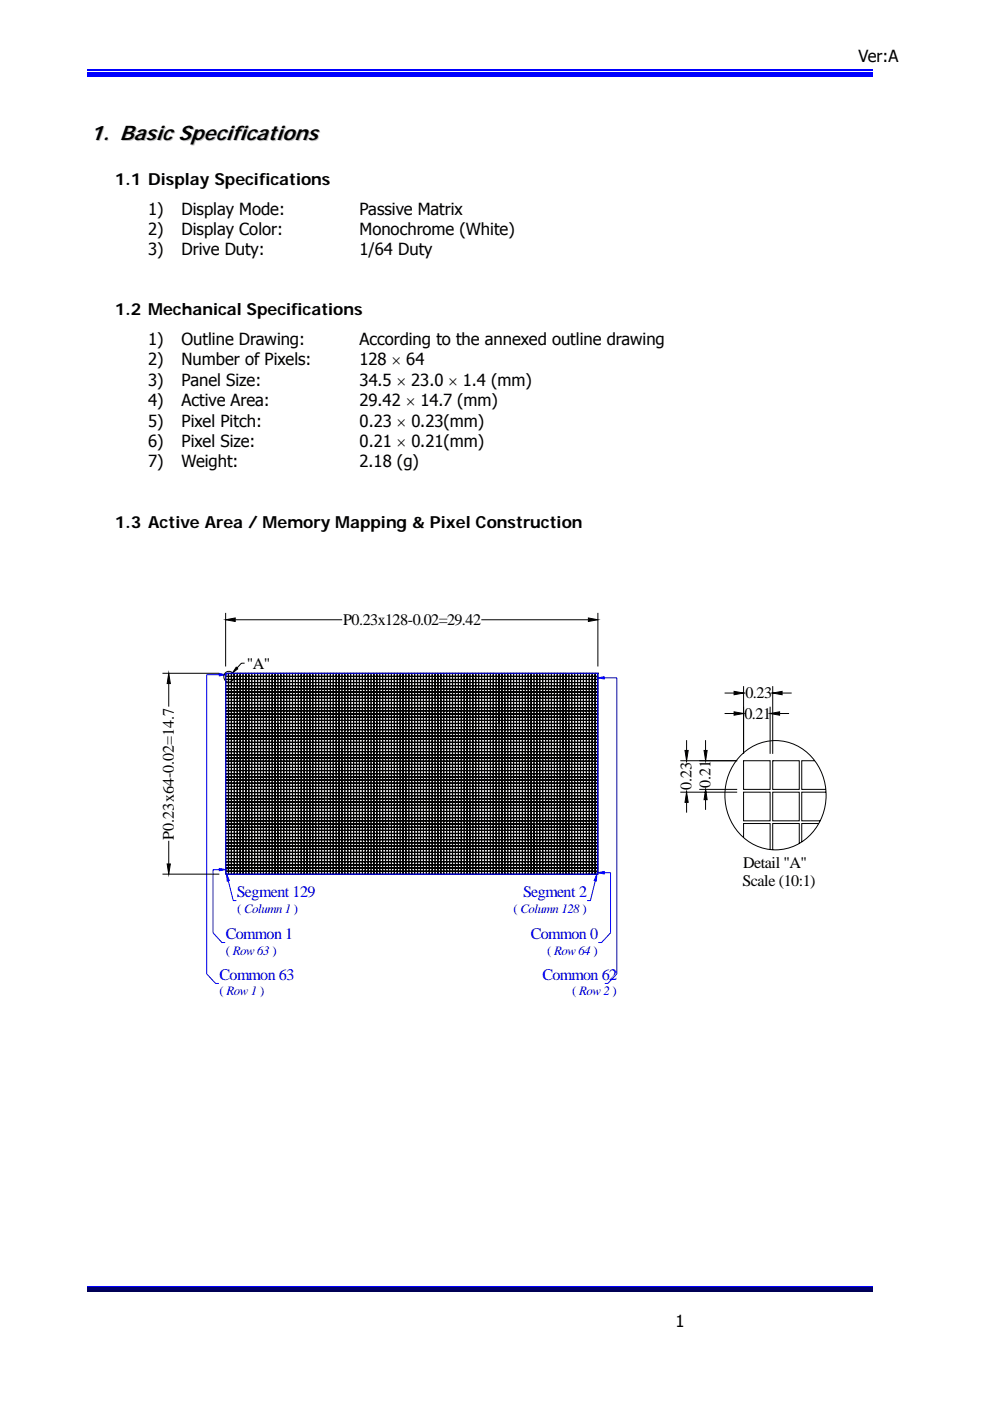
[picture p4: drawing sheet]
<svg xmlns="http://www.w3.org/2000/svg" width="210mm" height="297mm" viewBox="0 0 210 297" stroke-linecap="round" stroke-linejoin="round" font-family="sans-serif">
<defs><g id="words">
<text font-size="4.5" fill="#c0c0c0" x="19.3" y="29.8">1. Basic Specifications</text>
<g font-size="3.5">
<text x="182.1" y="13.2">Ver:A</text>
<text x="24.4" y="39.1">1.1 Display Specifications</text>
<text x="31.4" y="45.6">1)</text>
<text x="38.5" y="45.6">Display Mode:</text>
<text x="76.3" y="45.6">Passive Matrix</text>
<text x="31.4" y="49.8">2)</text>
<text x="38.5" y="49.8">Display Color:</text>
<text x="76.3" y="49.8">Monochrome (White)</text>
<text x="31.4" y="54.1">3)</text>
<text x="38.5" y="54.1">Drive Duty:</text>
<text x="76.2" y="54.1">1/64 Duty</text>
<text x="24.4" y="66.8">1.2 Mechanical Specifications</text>
<text x="31.4" y="73.2">1)</text>
<text x="31.4" y="77.5">2)</text>
<text x="38.5" y="73.2">Outline Drawing:</text>
<text x="38.5" y="77.5">Number of Pixels:</text>
<text x="76.2" y="77.5">128 × 64</text>
<text x="76.2" y="73.2">According to the annexed outline drawing</text>
<text x="31.4" y="81.8">3)</text>
<text x="38.5" y="81.8">Panel Size:</text>
<text x="76.3" y="81.8">34.5 × 23.0 × 1.4 (mm)</text>
<text x="31.4" y="86.1">4)</text>
<text x="38.5" y="86.1">Active Area:</text>
<text x="76.2" y="86.1">29.42 × 14.7 (mm)</text>
<text x="31.4" y="90.5">5)</text>
<text x="31.4" y="94.8">6)</text>
<text x="38.5" y="90.5">Pixel Pitch:</text>
<text x="38.5" y="94.8">Pixel Size:</text>
<text x="76.3" y="90.5">0.23 × 0.23(mm)</text>
<text x="76.3" y="94.8">0.21 × 0.21(mm)</text>
<text x="31.4" y="99.1">7)</text>
<text x="38.5" y="99.1">Weight:</text>
<text x="76.2" y="99.1">2.18 (g)</text>
<text x="24.4" y="111.8">1.3 Active Area / Memory Mapping &amp; Pixel Construction</text>
<text x="143.3" y="281.3">1</text>
</g>
<g font-size="3.4">
<text x="72.8" y="132.5">P0.23x128-0.02=29.42</text>
<text x="52.3" y="141.8">&quot;A&quot;</text>
<text x="158.1" y="148.1">0.23</text>
<text x="157.9" y="152.4">0.21</text>
<text x="146.7" y="167.5" transform="rotate(-90 146.7 167.5)">0.23</text>
<text x="150.7" y="167.2" transform="rotate(-90 150.7 167.2)">0.21</text>
<text x="36.9" y="178" transform="rotate(-90 36.9 178)">P0.23x64-0.02=14.7</text>
<text x="157.6" y="184">Detail &quot;A&quot;</text>
<text x="157.5" y="187.9">Scale (10:1)</text>
</g>
<g font-size="3.4" fill="#00f">
<text x="50.2" y="190.2">Segment 129</text>
<text x="110.9" y="190.2">Segment 2</text>
<text x="47.9" y="199">Common 1</text>
<text x="112.6" y="199">Common 0</text>
<text x="46.6" y="207.7">Common 63</text>
<text x="115" y="207.7">Common 62</text>
</g>
<g font-size="2.7" fill="#00f">
<text x="50.3" y="193.5">( Column 1 )</text>
<text x="108.9" y="193.5">( Column 128 )</text>
<text x="47.9" y="202.4">( Row 63 )</text>
<text x="116.1" y="202.4">( Row 64 )</text>
<text x="46.6" y="211.1">( Row 1 )</text>
<text x="121.3" y="211.1">( Row 2 )</text>
</g>
</g></defs>
<path d="M18.6 16.1h166.5" fill="none" stroke="#00f" stroke-width=".25"/>
<path d="M18.6 15.2h166.5v.5h-166.5z" fill="#00f"/>
<path d="M18.6 14.8h166.5M18.6 272.8h166.5" fill="none" stroke="#00f" stroke-width=".25"/>
<path d="M18.6 272.9h166.5v.8h-166.5z" fill="#00006b"/>
<path d="M18.6 273.8h166.5" fill="none" stroke="#005" stroke-width=".25"/>
<path d="M126.6 185.3l-.1 1.5-.5-.1z" fill="#00f"/>
<path d="M126.3 186.8l-1.1 4.1h-.7M126.6 185.3l-.1 1.5-.5-.1zM129.5 197.8l-1.9 2h-.7M130.8 206.5l-1.9 2h-.6" fill="none" stroke="#00f" stroke-width=".21"/>
<path d="M126.8 185l1.3-.2v.5z" fill="#00f"/>
<path d="M126.8 185l1.3-.2v.5zM128.1 185h1.4v12.8" fill="none" stroke="#00f" stroke-width=".21"/>
<path d="M126.8 143.7l1.3-.2v.5z" fill="#00f"/>
<path d="M126.8 143.7l1.3-.2v.5zM128.1 143.7h2.7v62.8" fill="none" stroke="#00f" stroke-width=".21"/>
<path d="M46.5 184.1l1.4 .3-1.4 .2z" fill="#00f"/>
<path d="M46.5 184.1l1.4 .3-1.4 .2zM46.5 184.4h-1.3v13.4" fill="none" stroke="#00f" stroke-width=".21"/>
<path d="M46.5 142.8l1.4 .2-1.4 .3z" fill="#00f"/>
<path d="M46.5 142.8l1.4 .2-1.4 .3zM46.5 143h-2.7v63.5" fill="none" stroke="#00f" stroke-width=".21"/>
<path d="M48.1 185.3l.5 1.4-.4 .1z" fill="#00f"/>
<path d="M47.9 142.7h78.9v42.6h-78.9zM45.2 197.8l1.9 2h.7M48.1 185.3l.5 1.4-.4 .1zM48.4 186.8l1.1 4.1h.6M43.8 206.5l1.9 2h.7" fill="none" stroke="#00f" stroke-width=".21"/>
<g fill="none" stroke="#000" stroke-width=".21">
<path d="M47.9 129.9v11.4M47.9 131.4h.1M47.9 131.4l2-.4v.8zM49.9 131.4h22.7M102.1 131.4h22.7M124.8 131l2 .4-2 .4zM126.8 129.9v11.4M34.5 142.7h12M35.8 142.7l.3 2.2h-.6zM35.8 144.9v4.9M47.9 142.7h.1M47.9 159.4h.5v.6h-.5z"/>
<path d="M47.9 158.7h.5v.6h-.5zM47.9 158.1h.5v.6h-.5zM47.9 157.4h.5v.6h-.5zM47.9 156.7h.5v.7h-.5zM47.9 156.1h.5v.6h-.5zM47.9 155.4h.5v.6h-.5zM47.9 154.7h.5v.7h-.5zM47.9 154.1h.5v.6h-.5zM47.9 153.4h.5v.6h-.5zM47.9 152.8h.5v.6h-.5zM47.9 152.1h.5v.6h-.5zM47.9 151.4h.5v.6h-.5z"/>
<path d="M47.9 150.7h.5v.7h-.5zM47.9 150.1h.5v.6h-.5zM47.9 149.4h.5v.6h-.5zM47.9 148.7h.5v.7h-.5zM47.9 148.1h.5v.6h-.5zM47.9 147.4h.5v.6h-.5zM47.9 146.7h.5v.7h-.5zM47.9 146.1h.5v.6h-.5zM47.9 145.4h.5v.6h-.5zM47.9 144.7h.5v.7h-.5zM47.9 144.1h.5v.6h-.5zM47.9 143.4h.5v.6h-.5z"/>
<path d="M47.9 142.7h.5v.7h-.5zM48.5 159.4h.5v.6h-.5zM48.5 158.7h.5v.6h-.5zM48.5 158.1h.5v.6h-.5zM48.5 157.4h.5v.6h-.5zM48.5 156.7h.5v.7h-.5zM48.5 156.1h.5v.6h-.5zM48.5 155.4h.5v.6h-.5zM48.5 154.7h.5v.7h-.5zM48.5 154.1h.5v.6h-.5zM48.5 153.4h.5v.6h-.5zM48.5 152.8h.5v.6h-.5z"/>
<path d="M48.5 152.1h.5v.6h-.5zM48.5 151.4h.5v.6h-.5zM48.5 150.7h.5v.7h-.5zM48.5 150.1h.5v.6h-.5zM48.5 149.4h.5v.6h-.5zM48.5 148.7h.5v.7h-.5zM48.5 148.1h.5v.6h-.5zM48.5 147.4h.5v.6h-.5zM48.5 146.7h.5v.7h-.5zM48.5 146.1h.5v.6h-.5zM48.5 145.4h.5v.6h-.5zM48.5 144.7h.5v.7h-.5z"/>
<path d="M48.5 144.1h.5v.6h-.5zM48.5 143.4h.5v.6h-.5zM48.5 142.7h.5v.7h-.5zM49.1 159.4h.6v.6h-.6zM49.1 158.7h.6v.6h-.6zM49.1 158.1h.6v.6h-.6zM49.1 157.4h.6v.6h-.6zM49.1 156.7h.6v.7h-.6zM49.1 156.1h.6v.6h-.6zM49.1 155.4h.6v.6h-.6zM49.1 154.7h.6v.7h-.6zM49.1 154.1h.6v.6h-.6z"/>
<path d="M49.1 153.4h.6v.6h-.6zM49.1 152.8h.6v.6h-.6zM49.1 152.1h.6v.6h-.6zM49.1 151.4h.6v.6h-.6zM49.1 150.7h.6v.7h-.6zM49.1 150.1h.6v.6h-.6zM49.1 149.4h.6v.6h-.6zM49.1 148.7h.6v.7h-.6zM49.1 148.1h.6v.6h-.6zM49.1 147.4h.6v.6h-.6zM49.1 146.7h.6v.7h-.6zM49.1 146.1h.6v.6h-.6z"/>
<path d="M49.1 145.4h.6v.6h-.6zM49.1 144.7h.6v.7h-.6zM49.1 144.1h.6v.6h-.6zM49.1 143.4h.6v.6h-.6zM49.1 142.7h.6v.7h-.6zM49.7 159.4h.6v.6h-.6zM49.7 158.7h.6v.6h-.6zM49.7 158.1h.6v.6h-.6zM49.7 157.4h.6v.6h-.6zM49.7 156.7h.6v.7h-.6zM49.7 156.1h.6v.6h-.6zM49.7 155.4h.6v.6h-.6z"/>
<path d="M49.7 154.7h.6v.7h-.6zM49.7 154.1h.6v.6h-.6zM49.7 153.4h.6v.6h-.6zM49.7 152.8h.6v.6h-.6zM49.7 152.1h.6v.6h-.6zM49.7 151.4h.6v.6h-.6zM49.7 150.7h.6v.7h-.6zM49.7 150.1h.6v.6h-.6zM49.7 149.4h.6v.6h-.6zM49.7 148.7h.6v.7h-.6zM49.7 148.1h.6v.6h-.6zM49.7 147.4h.6v.6h-.6z"/>
<path d="M49.7 146.7h.6v.7h-.6zM49.7 146.1h.6v.6h-.6zM49.7 145.4h.6v.6h-.6zM49.7 144.7h.6v.7h-.6zM49.7 144.1h.6v.6h-.6zM49.7 143.4h.6v.6h-.6zM49.7 142.7h.6v.7h-.6zM50.1 141.5l.3 .3-1.1 .9zM50.3 159.4h.6v.6h-.6zM50.3 158.7h.6v.6h-.6zM50.3 158.1h.6v.6h-.6zM50.3 157.4h.6v.6h-.6z"/>
<path d="M50.3 156.7h.6v.7h-.6zM50.3 156.1h.6v.6h-.6zM50.3 155.4h.6v.6h-.6zM50.3 154.7h.6v.7h-.6zM50.3 154.1h.6v.6h-.6zM50.3 153.4h.6v.6h-.6zM50.3 152.8h.6v.6h-.6zM50.3 152.1h.6v.6h-.6zM50.3 151.4h.6v.6h-.6zM50.3 150.7h.6v.7h-.6zM50.3 150.1h.6v.6h-.6zM50.3 149.4h.6v.6h-.6z"/>
<path d="M50.3 148.7h.6v.7h-.6zM50.3 148.1h.6v.6h-.6zM50.3 147.4h.6v.6h-.6zM50.3 146.7h.6v.7h-.6zM50.3 146.1h.6v.6h-.6zM50.3 145.4h.6v.6h-.6zM50.3 144.7h.6v.7h-.6zM50.3 144.1h.6v.6h-.6zM50.3 143.4h.6v.6h-.6zM50.3 142.7h.6v.7h-.6zM50.9 159.4h.6v.6h-.6zM50.9 158.7h.6v.6h-.6z"/>
<path d="M50.9 158.1h.6v.6h-.6zM50.9 157.4h.6v.6h-.6zM50.9 156.7h.6v.7h-.6zM50.9 156.1h.6v.6h-.6zM50.9 155.4h.6v.6h-.6zM50.9 154.7h.6v.7h-.6zM50.9 154.1h.6v.6h-.6zM50.9 153.4h.6v.6h-.6zM50.9 152.8h.6v.6h-.6zM50.9 152.1h.6v.6h-.6zM50.9 151.4h.6v.6h-.6zM50.9 150.7h.6v.7h-.6z"/>
<path d="M50.9 150.1h.6v.6h-.6zM50.9 149.4h.6v.6h-.6zM50.9 148.7h.6v.7h-.6zM50.9 148.1h.6v.6h-.6zM50.9 147.4h.6v.6h-.6zM50.9 146.7h.6v.7h-.6zM50.9 146.1h.6v.6h-.6zM50.9 145.4h.6v.6h-.6zM50.9 144.7h.6v.7h-.6zM50.9 144.1h.6v.6h-.6zM50.9 143.4h.6v.6h-.6zM50.9 142.7h.6v.7h-.6z"/>
<path d="M51.6 159.4h.5v.6h-.5zM51.6 158.7h.5v.6h-.5zM51.6 158.1h.5v.6h-.5zM51.6 157.4h.5v.6h-.5zM51.6 156.7h.5v.7h-.5zM51.6 156.1h.5v.6h-.5zM51.6 155.4h.5v.6h-.5zM51.6 154.7h.5v.7h-.5zM51.6 154.1h.5v.6h-.5zM51.6 153.4h.5v.6h-.5zM51.6 152.8h.5v.6h-.5zM51.6 152.1h.5v.6h-.5z"/>
<path d="M51.6 151.4h.5v.6h-.5zM51.6 150.7h.5v.7h-.5zM51.6 150.1h.5v.6h-.5zM51.6 149.4h.5v.6h-.5zM51.6 148.7h.5v.7h-.5zM51.6 148.1h.5v.6h-.5zM51.6 147.4h.5v.6h-.5zM51.6 146.7h.5v.7h-.5zM51.6 146.1h.5v.6h-.5zM51.6 145.4h.5v.6h-.5zM51.6 144.7h.5v.7h-.5zM51.6 144.1h.5v.6h-.5z"/>
<path d="M51.6 143.4h.5v.6h-.5zM51.6 142.7h.5v.7h-.5zM51.9 140.6h-.7l-1 1M52.2 159.4h.5v.6h-.5zM52.2 158.7h.5v.6h-.5zM52.2 158.1h.5v.6h-.5zM52.2 157.4h.5v.6h-.5zM52.2 156.7h.5v.7h-.5zM52.2 156.1h.5v.6h-.5zM52.2 155.4h.5v.6h-.5zM52.2 154.7h.5v.7h-.5zM52.2 154.1h.5v.6h-.5z"/>
<path d="M52.2 153.4h.5v.6h-.5zM52.2 152.8h.5v.6h-.5zM52.2 152.1h.5v.6h-.5zM52.2 151.4h.5v.6h-.5zM52.2 150.7h.5v.7h-.5zM52.2 150.1h.5v.6h-.5zM52.2 149.4h.5v.6h-.5zM52.2 148.7h.5v.7h-.5zM52.2 148.1h.5v.6h-.5zM52.2 147.4h.5v.6h-.5zM52.2 146.7h.5v.7h-.5zM52.2 146.1h.5v.6h-.5z"/>
<path d="M52.2 145.4h.5v.6h-.5zM52.2 144.7h.5v.7h-.5zM52.2 144.1h.5v.6h-.5zM52.2 143.4h.5v.6h-.5zM52.2 142.7h.5v.7h-.5zM52.8 159.4h.6v.6h-.6zM52.8 158.7h.6v.6h-.6zM52.8 158.1h.6v.6h-.6zM52.8 157.4h.6v.6h-.6zM52.8 156.7h.6v.7h-.6zM52.8 156.1h.6v.6h-.6zM52.8 155.4h.6v.6h-.6z"/>
<path d="M52.8 154.7h.6v.7h-.6zM52.8 154.1h.6v.6h-.6zM52.8 153.4h.6v.6h-.6zM52.8 152.8h.6v.6h-.6zM52.8 152.1h.6v.6h-.6zM52.8 151.4h.6v.6h-.6zM52.8 150.7h.6v.7h-.6zM52.8 150.1h.6v.6h-.6zM52.8 149.4h.6v.6h-.6zM52.8 148.7h.6v.7h-.6zM52.8 148.1h.6v.6h-.6zM52.8 147.4h.6v.6h-.6z"/>
<path d="M52.8 146.7h.6v.7h-.6zM52.8 146.1h.6v.6h-.6zM52.8 145.4h.6v.6h-.6zM52.8 144.7h.6v.7h-.6zM52.8 144.1h.6v.6h-.6zM52.8 143.4h.6v.6h-.6zM52.8 142.7h.6v.7h-.6zM53.4 159.4h.6v.6h-.6zM53.4 158.7h.6v.6h-.6zM53.4 158.1h.6v.6h-.6zM53.4 157.4h.6v.6h-.6zM53.4 156.7h.6v.7h-.6z"/>
<path d="M53.4 156.1h.6v.6h-.6zM53.4 155.4h.6v.6h-.6zM53.4 154.7h.6v.7h-.6zM53.4 154.1h.6v.6h-.6zM53.4 153.4h.6v.6h-.6zM53.4 152.8h.6v.6h-.6zM53.4 152.1h.6v.6h-.6zM53.4 151.4h.6v.6h-.6zM53.4 150.7h.6v.7h-.6zM53.4 150.1h.6v.6h-.6zM53.4 149.4h.6v.6h-.6zM53.4 148.7h.6v.7h-.6z"/>
<path d="M53.4 148.1h.6v.6h-.6zM53.4 147.4h.6v.6h-.6zM53.4 146.7h.6v.7h-.6zM53.4 146.1h.6v.6h-.6zM53.4 145.4h.6v.6h-.6zM53.4 144.7h.6v.7h-.6zM53.4 144.1h.6v.6h-.6zM53.4 143.4h.6v.6h-.6zM53.4 142.7h.6v.7h-.6zM54 159.4h.6v.6h-.6zM54 158.7h.6v.6h-.6zM54 158.1h.6v.6h-.6z"/>
<path d="M54 157.4h.6v.6h-.6zM54 156.7h.6v.7h-.6zM54 156.1h.6v.6h-.6zM54 155.4h.6v.6h-.6zM54 154.7h.6v.7h-.6zM54 154.1h.6v.6h-.6zM54 153.4h.6v.6h-.6zM54 152.8h.6v.6h-.6zM54 152.1h.6v.6h-.6zM54 151.4h.6v.6h-.6zM54 150.7h.6v.7h-.6zM54 150.1h.6v.6h-.6z"/>
<path d="M54 149.4h.6v.6h-.6zM54 148.7h.6v.7h-.6zM54 148.1h.6v.6h-.6zM54 147.4h.6v.6h-.6zM54 146.7h.6v.7h-.6zM54 146.1h.6v.6h-.6zM54 145.4h.6v.6h-.6zM54 144.7h.6v.7h-.6zM54 144.1h.6v.6h-.6zM54 143.4h.6v.6h-.6zM54 142.7h.6v.7h-.6zM54.7 159.4h.5v.6h-.5z"/>
<path d="M54.7 158.7h.5v.6h-.5zM54.7 158.1h.5v.6h-.5zM54.7 157.4h.5v.6h-.5zM54.7 156.7h.5v.7h-.5zM54.7 156.1h.5v.6h-.5zM54.7 155.4h.5v.6h-.5zM54.7 154.7h.5v.7h-.5zM54.7 154.1h.5v.6h-.5zM54.7 153.4h.5v.6h-.5zM54.7 152.8h.5v.6h-.5zM54.7 152.1h.5v.6h-.5zM54.7 151.4h.5v.6h-.5z"/>
<path d="M54.7 150.7h.5v.7h-.5zM54.7 150.1h.5v.6h-.5zM54.7 149.4h.5v.6h-.5zM54.7 148.7h.5v.7h-.5zM54.7 148.1h.5v.6h-.5zM54.7 147.4h.5v.6h-.5zM54.7 146.7h.5v.7h-.5zM54.7 146.1h.5v.6h-.5zM54.7 145.4h.5v.6h-.5zM54.7 144.7h.5v.7h-.5zM54.7 144.1h.5v.6h-.5zM54.7 143.4h.5v.6h-.5z"/>
<path d="M54.7 142.7h.5v.7h-.5zM55.3 159.4h.5v.6h-.5zM55.3 158.7h.5v.6h-.5zM55.3 158.1h.5v.6h-.5zM55.3 157.4h.5v.6h-.5zM55.3 156.7h.5v.7h-.5zM55.3 156.1h.5v.6h-.5zM55.3 155.4h.5v.6h-.5zM55.3 154.7h.5v.7h-.5zM55.3 154.1h.5v.6h-.5zM55.3 153.4h.5v.6h-.5zM55.3 152.8h.5v.6h-.5z"/>
<path d="M55.3 152.1h.5v.6h-.5zM55.3 151.4h.5v.6h-.5zM55.3 150.7h.5v.7h-.5zM55.3 150.1h.5v.6h-.5zM55.3 149.4h.5v.6h-.5zM55.3 148.7h.5v.7h-.5zM55.3 148.1h.5v.6h-.5zM55.3 147.4h.5v.6h-.5zM55.3 146.7h.5v.7h-.5zM55.3 146.1h.5v.6h-.5zM55.3 145.4h.5v.6h-.5zM55.3 144.7h.5v.7h-.5z"/>
<path d="M55.3 144.1h.5v.6h-.5zM55.3 143.4h.5v.6h-.5zM55.3 142.7h.5v.7h-.5zM55.9 159.4h.6v.6h-.6zM55.9 158.7h.6v.6h-.6zM55.9 158.1h.6v.6h-.6zM55.9 157.4h.6v.6h-.6zM55.9 156.7h.6v.7h-.6zM55.9 156.1h.6v.6h-.6zM55.9 155.4h.6v.6h-.6zM55.9 154.7h.6v.7h-.6zM55.9 154.1h.6v.6h-.6z"/>
<path d="M55.9 153.4h.6v.6h-.6zM55.9 152.8h.6v.6h-.6zM55.9 152.1h.6v.6h-.6zM55.9 151.4h.6v.6h-.6zM55.9 150.7h.6v.7h-.6zM55.9 150.1h.6v.6h-.6zM55.9 149.4h.6v.6h-.6zM55.9 148.7h.6v.7h-.6zM55.9 148.1h.6v.6h-.6zM55.9 147.4h.6v.6h-.6zM55.9 146.7h.6v.7h-.6zM55.9 146.1h.6v.6h-.6z"/>
<path d="M55.9 145.4h.6v.6h-.6zM55.9 144.7h.6v.7h-.6zM55.9 144.1h.6v.6h-.6zM55.9 143.4h.6v.6h-.6zM55.9 142.7h.6v.7h-.6zM56.5 159.4h.6v.6h-.6zM56.5 158.7h.6v.6h-.6zM56.5 158.1h.6v.6h-.6zM56.5 157.4h.6v.6h-.6zM56.5 156.7h.6v.7h-.6zM56.5 156.1h.6v.6h-.6zM56.5 155.4h.6v.6h-.6z"/>
<path d="M56.5 154.7h.6v.7h-.6zM56.5 154.1h.6v.6h-.6zM56.5 153.4h.6v.6h-.6zM56.5 152.8h.6v.6h-.6zM56.5 152.1h.6v.6h-.6zM56.5 151.4h.6v.6h-.6zM56.5 150.7h.6v.7h-.6zM56.5 150.1h.6v.6h-.6zM56.5 149.4h.6v.6h-.6zM56.5 148.7h.6v.7h-.6zM56.5 148.1h.6v.6h-.6zM56.5 147.4h.6v.6h-.6z"/>
<path d="M56.5 146.7h.6v.7h-.6zM56.5 146.1h.6v.6h-.6zM56.5 145.4h.6v.6h-.6zM56.5 144.7h.6v.7h-.6zM56.5 144.1h.6v.6h-.6zM56.5 143.4h.6v.6h-.6zM56.5 142.7h.6v.7h-.6zM57.1 159.4h.6v.6h-.6zM57.1 158.7h.6v.6h-.6zM57.1 158.1h.6v.6h-.6zM57.1 157.4h.6v.6h-.6zM57.1 156.7h.6v.7h-.6z"/>
<path d="M57.1 156.1h.6v.6h-.6zM57.1 155.4h.6v.6h-.6zM57.1 154.7h.6v.7h-.6zM57.1 154.1h.6v.6h-.6zM57.1 153.4h.6v.6h-.6zM57.1 152.8h.6v.6h-.6zM57.1 152.1h.6v.6h-.6zM57.1 151.4h.6v.6h-.6zM57.1 150.7h.6v.7h-.6zM57.1 150.1h.6v.6h-.6zM57.1 149.4h.6v.6h-.6zM57.1 148.7h.6v.7h-.6z"/>
<path d="M57.1 148.1h.6v.6h-.6zM57.1 147.4h.6v.6h-.6zM57.1 146.7h.6v.7h-.6zM57.1 146.1h.6v.6h-.6zM57.1 145.4h.6v.6h-.6zM57.1 144.7h.6v.7h-.6zM57.1 144.1h.6v.6h-.6zM57.1 143.4h.6v.6h-.6zM57.1 142.7h.6v.7h-.6zM57.7 159.4h.6v.6h-.6zM57.7 158.7h.6v.6h-.6zM57.7 158.1h.6v.6h-.6z"/>
<path d="M57.7 157.4h.6v.6h-.6zM57.7 156.7h.6v.7h-.6zM57.7 156.1h.6v.6h-.6zM57.7 155.4h.6v.6h-.6zM57.7 154.7h.6v.7h-.6zM57.7 154.1h.6v.6h-.6zM57.7 153.4h.6v.6h-.6zM57.7 152.8h.6v.6h-.6zM57.7 152.1h.6v.6h-.6zM57.7 151.4h.6v.6h-.6zM57.7 150.7h.6v.7h-.6zM57.7 150.1h.6v.6h-.6z"/>
<path d="M57.7 149.4h.6v.6h-.6zM57.7 148.7h.6v.7h-.6zM57.7 148.1h.6v.6h-.6zM57.7 147.4h.6v.6h-.6zM57.7 146.7h.6v.7h-.6zM57.7 146.1h.6v.6h-.6zM57.7 145.4h.6v.6h-.6zM57.7 144.7h.6v.7h-.6zM57.7 144.1h.6v.6h-.6zM57.7 143.4h.6v.6h-.6zM57.7 142.7h.6v.7h-.6zM58.4 159.4h.5v.6h-.5z"/>
<path d="M58.4 158.7h.5v.6h-.5zM58.4 158.1h.5v.6h-.5zM58.4 157.4h.5v.6h-.5zM58.4 156.7h.5v.7h-.5zM58.4 156.1h.5v.6h-.5zM58.4 155.4h.5v.6h-.5zM58.4 154.7h.5v.7h-.5zM58.4 154.1h.5v.6h-.5zM58.4 153.4h.5v.6h-.5zM58.4 152.8h.5v.6h-.5zM58.4 152.1h.5v.6h-.5zM58.4 151.4h.5v.6h-.5z"/>
<path d="M58.4 150.7h.5v.7h-.5zM58.4 150.1h.5v.6h-.5zM58.4 149.4h.5v.6h-.5zM58.4 148.7h.5v.7h-.5zM58.4 148.1h.5v.6h-.5zM58.4 147.4h.5v.6h-.5zM58.4 146.7h.5v.7h-.5zM58.4 146.1h.5v.6h-.5zM58.4 145.4h.5v.6h-.5zM58.4 144.7h.5v.7h-.5zM58.4 144.1h.5v.6h-.5zM58.4 143.4h.5v.6h-.5z"/>
<path d="M58.4 142.7h.5v.7h-.5zM59 159.4h.5v.6h-.5zM59 158.7h.5v.6h-.5zM59 158.1h.5v.6h-.5zM59 157.4h.5v.6h-.5zM59 156.7h.5v.7h-.5zM59 156.1h.5v.6h-.5zM59 155.4h.5v.6h-.5zM59 154.7h.5v.7h-.5zM59 154.1h.5v.6h-.5zM59 153.4h.5v.6h-.5zM59 152.8h.5v.6h-.5z"/>
<path d="M59 152.1h.5v.6h-.5zM59 151.4h.5v.6h-.5zM59 150.7h.5v.7h-.5zM59 150.1h.5v.6h-.5zM59 149.4h.5v.6h-.5zM59 148.7h.5v.7h-.5zM59 148.1h.5v.6h-.5zM59 147.4h.5v.6h-.5zM59 146.7h.5v.7h-.5zM59 146.1h.5v.6h-.5zM59 145.4h.5v.6h-.5zM59 144.7h.5v.7h-.5z"/>
<path d="M59 144.1h.5v.6h-.5zM59 143.4h.5v.6h-.5zM59 142.7h.5v.7h-.5zM59.6 159.4h.6v.6h-.6zM59.6 158.7h.6v.6h-.6zM59.6 158.1h.6v.6h-.6zM59.6 157.4h.6v.6h-.6zM59.6 156.7h.6v.7h-.6zM59.6 156.1h.6v.6h-.6zM59.6 155.4h.6v.6h-.6zM59.6 154.7h.6v.7h-.6zM59.6 154.1h.6v.6h-.6z"/>
<path d="M59.6 153.4h.6v.6h-.6zM59.6 152.8h.6v.6h-.6zM59.6 152.1h.6v.6h-.6zM59.6 151.4h.6v.6h-.6zM59.6 150.7h.6v.7h-.6zM59.6 150.1h.6v.6h-.6zM59.6 149.4h.6v.6h-.6zM59.6 148.7h.6v.7h-.6zM59.6 148.1h.6v.6h-.6zM59.6 147.4h.6v.6h-.6zM59.6 146.7h.6v.7h-.6zM59.6 146.1h.6v.6h-.6z"/>
<path d="M59.6 145.4h.6v.6h-.6zM59.6 144.7h.6v.7h-.6zM59.6 144.1h.6v.6h-.6zM59.6 143.4h.6v.6h-.6zM59.6 142.7h.6v.7h-.6zM60.2 159.4h.6v.6h-.6zM60.2 158.7h.6v.6h-.6zM60.2 158.1h.6v.6h-.6zM60.2 157.4h.6v.6h-.6zM60.2 156.7h.6v.7h-.6zM60.2 156.1h.6v.6h-.6zM60.2 155.4h.6v.6h-.6z"/>
<path d="M60.2 154.7h.6v.7h-.6zM60.2 154.1h.6v.6h-.6zM60.2 153.4h.6v.6h-.6zM60.2 152.8h.6v.6h-.6zM60.2 152.1h.6v.6h-.6zM60.2 151.4h.6v.6h-.6zM60.2 150.7h.6v.7h-.6zM60.2 150.1h.6v.6h-.6zM60.2 149.4h.6v.6h-.6zM60.2 148.7h.6v.7h-.6zM60.2 148.1h.6v.6h-.6zM60.2 147.4h.6v.6h-.6z"/>
<path d="M60.2 146.7h.6v.7h-.6zM60.2 146.1h.6v.6h-.6zM60.2 145.4h.6v.6h-.6zM60.2 144.7h.6v.7h-.6zM60.2 144.1h.6v.6h-.6zM60.2 143.4h.6v.6h-.6zM60.2 142.7h.6v.7h-.6zM60.8 159.4h.6v.6h-.6zM60.8 158.7h.6v.6h-.6zM60.8 158.1h.6v.6h-.6zM60.8 157.4h.6v.6h-.6zM60.8 156.7h.6v.7h-.6z"/>
<path d="M60.8 156.1h.6v.6h-.6zM60.8 155.4h.6v.6h-.6zM60.8 154.7h.6v.7h-.6zM60.8 154.1h.6v.6h-.6zM60.8 153.4h.6v.6h-.6zM60.8 152.8h.6v.6h-.6zM60.8 152.1h.6v.6h-.6zM60.8 151.4h.6v.6h-.6zM60.8 150.7h.6v.7h-.6zM60.8 150.1h.6v.6h-.6zM60.8 149.4h.6v.6h-.6zM60.8 148.7h.6v.7h-.6z"/>
<path d="M60.8 148.1h.6v.6h-.6zM60.8 147.4h.6v.6h-.6zM60.8 146.7h.6v.7h-.6zM60.8 146.1h.6v.6h-.6zM60.8 145.4h.6v.6h-.6zM60.8 144.7h.6v.7h-.6zM60.8 144.1h.6v.6h-.6zM60.8 143.4h.6v.6h-.6zM60.8 142.7h.6v.7h-.6zM61.4 159.4h.6v.6h-.6zM61.4 158.7h.6v.6h-.6zM61.4 158.1h.6v.6h-.6z"/>
<path d="M61.4 157.4h.6v.6h-.6zM61.4 156.7h.6v.7h-.6zM61.4 156.1h.6v.6h-.6zM61.4 155.4h.6v.6h-.6zM61.4 154.7h.6v.7h-.6zM61.4 154.1h.6v.6h-.6zM61.4 153.4h.6v.6h-.6zM61.4 152.8h.6v.6h-.6zM61.4 152.1h.6v.6h-.6zM61.4 151.4h.6v.6h-.6zM61.4 150.7h.6v.7h-.6zM61.4 150.1h.6v.6h-.6z"/>
<path d="M61.4 149.4h.6v.6h-.6zM61.4 148.7h.6v.7h-.6zM61.4 148.1h.6v.6h-.6zM61.4 147.4h.6v.6h-.6zM61.4 146.7h.6v.7h-.6zM61.4 146.1h.6v.6h-.6zM61.4 145.4h.6v.6h-.6zM61.4 144.7h.6v.7h-.6zM61.4 144.1h.6v.6h-.6zM61.4 143.4h.6v.6h-.6zM61.4 142.7h.6v.7h-.6zM62.1 159.4h.5v.6h-.5z"/>
<path d="M62.1 158.7h.5v.6h-.5zM62.1 158.1h.5v.6h-.5zM62.1 157.4h.5v.6h-.5zM62.1 156.7h.5v.7h-.5zM62.1 156.1h.5v.6h-.5zM62.1 155.4h.5v.6h-.5zM62.1 154.7h.5v.7h-.5zM62.1 154.1h.5v.6h-.5zM62.1 153.4h.5v.6h-.5zM62.1 152.8h.5v.6h-.5zM62.1 152.1h.5v.6h-.5zM62.1 151.4h.5v.6h-.5z"/>
<path d="M62.1 150.7h.5v.7h-.5zM62.1 150.1h.5v.6h-.5zM62.1 149.4h.5v.6h-.5zM62.1 148.7h.5v.7h-.5zM62.1 148.1h.5v.6h-.5zM62.1 147.4h.5v.6h-.5zM62.1 146.7h.5v.7h-.5zM62.1 146.1h.5v.6h-.5zM62.1 145.4h.5v.6h-.5zM62.1 144.7h.5v.7h-.5zM62.1 144.1h.5v.6h-.5zM62.1 143.4h.5v.6h-.5z"/>
<path d="M62.1 142.7h.5v.7h-.5zM62.7 159.4h.5v.6h-.5zM62.7 158.7h.5v.6h-.5zM62.7 158.1h.5v.6h-.5zM62.7 157.4h.5v.6h-.5zM62.7 156.7h.5v.7h-.5zM62.7 156.1h.5v.6h-.5zM62.7 155.4h.5v.6h-.5zM62.7 154.7h.5v.7h-.5zM62.7 154.1h.5v.6h-.5zM62.7 153.4h.5v.6h-.5zM62.7 152.8h.5v.6h-.5z"/>
<path d="M62.7 152.1h.5v.6h-.5zM62.7 151.4h.5v.6h-.5zM62.7 150.7h.5v.7h-.5zM62.7 150.1h.5v.6h-.5zM62.7 149.4h.5v.6h-.5zM62.7 148.7h.5v.7h-.5zM62.7 148.1h.5v.6h-.5zM62.7 147.4h.5v.6h-.5zM62.7 146.7h.5v.7h-.5zM62.7 146.1h.5v.6h-.5zM62.7 145.4h.5v.6h-.5zM62.7 144.7h.5v.7h-.5z"/>
<path d="M62.7 144.1h.5v.6h-.5zM62.7 143.4h.5v.6h-.5zM62.7 142.7h.5v.7h-.5zM63.3 159.4h.6v.6h-.6zM63.3 158.7h.6v.6h-.6zM63.3 158.1h.6v.6h-.6zM63.3 157.4h.6v.6h-.6zM63.3 156.7h.6v.7h-.6zM63.3 156.1h.6v.6h-.6zM63.3 155.4h.6v.6h-.6zM63.3 154.7h.6v.7h-.6zM63.3 154.1h.6v.6h-.6z"/>
<path d="M63.3 153.4h.6v.6h-.6zM63.3 152.8h.6v.6h-.6zM63.3 152.1h.6v.6h-.6zM63.3 151.4h.6v.6h-.6zM63.3 150.7h.6v.7h-.6zM63.3 150.1h.6v.6h-.6zM63.3 149.4h.6v.6h-.6zM63.3 148.7h.6v.7h-.6zM63.3 148.1h.6v.6h-.6zM63.3 147.4h.6v.6h-.6zM63.3 146.7h.6v.7h-.6zM63.3 146.1h.6v.6h-.6z"/>
<path d="M63.3 145.4h.6v.6h-.6zM63.3 144.7h.6v.7h-.6zM63.3 144.1h.6v.6h-.6zM63.3 143.4h.6v.6h-.6zM63.3 142.7h.6v.7h-.6zM63.9 159.4h.6v.6h-.6zM63.9 158.7h.6v.6h-.6zM63.9 158.1h.6v.6h-.6zM63.9 157.4h.6v.6h-.6zM63.9 156.7h.6v.7h-.6zM63.9 156.1h.6v.6h-.6zM63.9 155.4h.6v.6h-.6z"/>
<path d="M63.9 154.7h.6v.7h-.6zM63.9 154.1h.6v.6h-.6zM63.9 153.4h.6v.6h-.6zM63.9 152.8h.6v.6h-.6zM63.9 152.1h.6v.6h-.6zM63.9 151.4h.6v.6h-.6zM63.9 150.7h.6v.7h-.6zM63.9 150.1h.6v.6h-.6zM63.9 149.4h.6v.6h-.6zM63.9 148.7h.6v.7h-.6zM63.9 148.1h.6v.6h-.6zM63.9 147.4h.6v.6h-.6z"/>
<path d="M63.9 146.7h.6v.7h-.6zM63.9 146.1h.6v.6h-.6zM63.9 145.4h.6v.6h-.6zM63.9 144.7h.6v.7h-.6zM63.9 144.1h.6v.6h-.6zM63.9 143.4h.6v.6h-.6zM63.9 142.7h.6v.7h-.6zM64.5 159.4h.6v.6h-.6zM64.5 158.7h.6v.6h-.6zM64.5 158.1h.6v.6h-.6zM64.5 157.4h.6v.6h-.6zM64.5 156.7h.6v.7h-.6z"/>
<path d="M64.5 156.1h.6v.6h-.6zM64.5 155.4h.6v.6h-.6zM64.5 154.7h.6v.7h-.6zM64.5 154.1h.6v.6h-.6zM64.5 153.4h.6v.6h-.6zM64.5 152.8h.6v.6h-.6zM64.5 152.1h.6v.6h-.6zM64.5 151.4h.6v.6h-.6zM64.5 150.7h.6v.7h-.6zM64.5 150.1h.6v.6h-.6zM64.5 149.4h.6v.6h-.6zM64.5 148.7h.6v.7h-.6z"/>
<path d="M64.5 148.1h.6v.6h-.6zM64.5 147.4h.6v.6h-.6zM64.5 146.7h.6v.7h-.6zM64.5 146.1h.6v.6h-.6zM64.5 145.4h.6v.6h-.6zM64.5 144.7h.6v.7h-.6zM64.5 144.1h.6v.6h-.6zM64.5 143.4h.6v.6h-.6zM64.5 142.7h.6v.7h-.6zM65.2 159.4h.5v.6h-.5zM65.2 158.7h.5v.6h-.5zM65.2 158.1h.5v.6h-.5z"/>
<path d="M65.2 157.4h.5v.6h-.5zM65.2 156.7h.5v.7h-.5zM65.2 156.1h.5v.6h-.5zM65.2 155.4h.5v.6h-.5zM65.2 154.7h.5v.7h-.5zM65.2 154.1h.5v.6h-.5zM65.2 153.4h.5v.6h-.5zM65.2 152.8h.5v.6h-.5zM65.2 152.1h.5v.6h-.5zM65.2 151.4h.5v.6h-.5zM65.2 150.7h.5v.7h-.5zM65.2 150.1h.5v.6h-.5z"/>
<path d="M65.2 149.4h.5v.6h-.5zM65.2 148.7h.5v.7h-.5zM65.2 148.1h.5v.6h-.5zM65.2 147.4h.5v.6h-.5zM65.2 146.7h.5v.7h-.5zM65.2 146.1h.5v.6h-.5zM65.2 145.4h.5v.6h-.5zM65.2 144.7h.5v.7h-.5zM65.2 144.1h.5v.6h-.5zM65.2 143.4h.5v.6h-.5zM65.2 142.7h.5v.7h-.5zM65.8 159.4h.5v.6h-.5z"/>
<path d="M65.8 158.7h.5v.6h-.5zM65.8 158.1h.5v.6h-.5zM65.8 157.4h.5v.6h-.5zM65.8 156.7h.5v.7h-.5zM65.8 156.1h.5v.6h-.5zM65.8 155.4h.5v.6h-.5zM65.8 154.7h.5v.7h-.5zM65.8 154.1h.5v.6h-.5zM65.8 153.4h.5v.6h-.5zM65.8 152.8h.5v.6h-.5zM65.8 152.1h.5v.6h-.5zM65.8 151.4h.5v.6h-.5z"/>
<path d="M65.8 150.7h.5v.7h-.5zM65.8 150.1h.5v.6h-.5zM65.8 149.4h.5v.6h-.5zM65.8 148.7h.5v.7h-.5zM65.8 148.1h.5v.6h-.5zM65.8 147.4h.5v.6h-.5zM65.8 146.7h.5v.7h-.5zM65.8 146.1h.5v.6h-.5zM65.8 145.4h.5v.6h-.5zM65.8 144.7h.5v.7h-.5zM65.8 144.1h.5v.6h-.5zM65.8 143.4h.5v.6h-.5z"/>
<path d="M65.8 142.7h.5v.7h-.5zM66.4 159.4h.6v.6h-.6zM66.4 158.7h.6v.6h-.6zM66.4 158.1h.6v.6h-.6zM66.4 157.4h.6v.6h-.6zM66.4 156.7h.6v.7h-.6zM66.4 156.1h.6v.6h-.6zM66.4 155.4h.6v.6h-.6zM66.4 154.7h.6v.7h-.6zM66.4 154.1h.6v.6h-.6zM66.4 153.4h.6v.6h-.6zM66.4 152.8h.6v.6h-.6z"/>
<path d="M66.4 152.1h.6v.6h-.6zM66.4 151.4h.6v.6h-.6zM66.4 150.7h.6v.7h-.6zM66.4 150.1h.6v.6h-.6zM66.4 149.4h.6v.6h-.6zM66.4 148.7h.6v.7h-.6zM66.4 148.1h.6v.6h-.6zM66.4 147.4h.6v.6h-.6zM66.4 146.7h.6v.7h-.6zM66.4 146.1h.6v.6h-.6zM66.4 145.4h.6v.6h-.6zM66.4 144.7h.6v.7h-.6z"/>
<path d="M66.4 144.1h.6v.6h-.6zM66.4 143.4h.6v.6h-.6zM66.4 142.7h.6v.7h-.6zM67 159.4h.6v.6h-.6zM67 158.7h.6v.6h-.6zM67 158.1h.6v.6h-.6zM67 157.4h.6v.6h-.6zM67 156.7h.6v.7h-.6zM67 156.1h.6v.6h-.6zM67 155.4h.6v.6h-.6zM67 154.7h.6v.7h-.6zM67 154.1h.6v.6h-.6z"/>
<path d="M67 153.4h.6v.6h-.6zM67 152.8h.6v.6h-.6zM67 152.1h.6v.6h-.6zM67 151.4h.6v.6h-.6zM67 150.7h.6v.7h-.6zM67 150.1h.6v.6h-.6zM67 149.4h.6v.6h-.6zM67 148.7h.6v.7h-.6zM67 148.1h.6v.6h-.6zM67 147.4h.6v.6h-.6zM67 146.7h.6v.7h-.6zM67 146.1h.6v.6h-.6z"/>
<path d="M67 145.4h.6v.6h-.6zM67 144.7h.6v.7h-.6zM67 144.1h.6v.6h-.6zM67 143.4h.6v.6h-.6zM67 142.7h.6v.7h-.6zM67.6 159.4h.6v.6h-.6zM67.6 158.7h.6v.6h-.6zM67.6 158.1h.6v.6h-.6zM67.6 157.4h.6v.6h-.6zM67.6 156.7h.6v.7h-.6zM67.6 156.1h.6v.6h-.6zM67.6 155.4h.6v.6h-.6z"/>
<path d="M67.6 154.7h.6v.7h-.6zM67.6 154.1h.6v.6h-.6zM67.6 153.4h.6v.6h-.6zM67.6 152.8h.6v.6h-.6zM67.6 152.1h.6v.6h-.6zM67.6 151.4h.6v.6h-.6zM67.6 150.7h.6v.7h-.6zM67.6 150.1h.6v.6h-.6zM67.6 149.4h.6v.6h-.6zM67.6 148.7h.6v.7h-.6zM67.6 148.1h.6v.6h-.6zM67.6 147.4h.6v.6h-.6z"/>
<path d="M67.6 146.7h.6v.7h-.6zM67.6 146.1h.6v.6h-.6zM67.6 145.4h.6v.6h-.6zM67.6 144.7h.6v.7h-.6zM67.6 144.1h.6v.6h-.6zM67.6 143.4h.6v.6h-.6zM67.6 142.7h.6v.7h-.6zM68.2 159.4h.6v.6h-.6zM68.2 158.7h.6v.6h-.6zM68.2 158.1h.6v.6h-.6zM68.2 157.4h.6v.6h-.6zM68.2 156.7h.6v.7h-.6z"/>
<path d="M68.2 156.1h.6v.6h-.6zM68.2 155.4h.6v.6h-.6zM68.2 154.7h.6v.7h-.6zM68.2 154.1h.6v.6h-.6zM68.2 153.4h.6v.6h-.6zM68.2 152.8h.6v.6h-.6zM68.2 152.1h.6v.6h-.6zM68.2 151.4h.6v.6h-.6zM68.2 150.7h.6v.7h-.6zM68.2 150.1h.6v.6h-.6zM68.2 149.4h.6v.6h-.6zM68.2 148.7h.6v.7h-.6z"/>
<path d="M68.2 148.1h.6v.6h-.6zM68.2 147.4h.6v.6h-.6zM68.2 146.7h.6v.7h-.6zM68.2 146.1h.6v.6h-.6zM68.2 145.4h.6v.6h-.6zM68.2 144.7h.6v.7h-.6zM68.2 144.1h.6v.6h-.6zM68.2 143.4h.6v.6h-.6zM68.2 142.7h.6v.7h-.6zM68.9 159.4h.5v.6h-.5zM68.9 158.7h.5v.6h-.5zM68.9 158.1h.5v.6h-.5z"/>
<path d="M68.9 157.4h.5v.6h-.5zM68.9 156.7h.5v.7h-.5zM68.9 156.1h.5v.6h-.5zM68.9 155.4h.5v.6h-.5zM68.9 154.7h.5v.7h-.5zM68.9 154.1h.5v.6h-.5zM68.9 153.4h.5v.6h-.5zM68.9 152.8h.5v.6h-.5zM68.9 152.1h.5v.6h-.5zM68.9 151.4h.5v.6h-.5zM68.9 150.7h.5v.7h-.5zM68.9 150.1h.5v.6h-.5z"/>
<path d="M68.9 149.4h.5v.6h-.5zM68.9 148.7h.5v.7h-.5zM68.9 148.1h.5v.6h-.5zM68.9 147.4h.5v.6h-.5zM68.9 146.7h.5v.7h-.5zM68.9 146.1h.5v.6h-.5zM68.9 145.4h.5v.6h-.5zM68.9 144.7h.5v.7h-.5zM68.9 144.1h.5v.6h-.5zM68.9 143.4h.5v.6h-.5zM68.9 142.7h.5v.7h-.5zM69.5 159.4h.5v.6h-.5z"/>
<path d="M69.5 158.7h.5v.6h-.5zM69.5 158.1h.5v.6h-.5zM69.5 157.4h.5v.6h-.5zM69.5 156.7h.5v.7h-.5zM69.5 156.1h.5v.6h-.5zM69.5 155.4h.5v.6h-.5zM69.5 154.7h.5v.7h-.5zM69.5 154.1h.5v.6h-.5zM69.5 153.4h.5v.6h-.5zM69.5 152.8h.5v.6h-.5zM69.5 152.1h.5v.6h-.5zM69.5 151.4h.5v.6h-.5z"/>
<path d="M69.5 150.7h.5v.7h-.5zM69.5 150.1h.5v.6h-.5zM69.5 149.4h.5v.6h-.5zM69.5 148.7h.5v.7h-.5zM69.5 148.1h.5v.6h-.5zM69.5 147.4h.5v.6h-.5zM69.5 146.7h.5v.7h-.5zM69.5 146.1h.5v.6h-.5zM69.5 145.4h.5v.6h-.5zM69.5 144.7h.5v.7h-.5zM69.5 144.1h.5v.6h-.5zM69.5 143.4h.5v.6h-.5z"/>
<path d="M69.5 142.7h.5v.7h-.5zM70.1 159.4h.6v.6h-.6zM70.1 158.7h.6v.6h-.6zM70.1 158.1h.6v.6h-.6zM70.1 157.4h.6v.6h-.6zM70.1 156.7h.6v.7h-.6zM70.1 156.1h.6v.6h-.6zM70.1 155.4h.6v.6h-.6zM70.1 154.7h.6v.7h-.6zM70.1 154.1h.6v.6h-.6zM70.1 153.4h.6v.6h-.6zM70.1 152.8h.6v.6h-.6z"/>
<path d="M70.1 152.1h.6v.6h-.6zM70.1 151.4h.6v.6h-.6zM70.1 150.7h.6v.7h-.6zM70.1 150.1h.6v.6h-.6zM70.1 149.4h.6v.6h-.6zM70.1 148.7h.6v.7h-.6zM70.1 148.1h.6v.6h-.6zM70.1 147.4h.6v.6h-.6zM70.1 146.7h.6v.7h-.6zM70.1 146.1h.6v.6h-.6zM70.1 145.4h.6v.6h-.6zM70.1 144.7h.6v.7h-.6z"/>
<path d="M70.1 144.1h.6v.6h-.6zM70.1 143.4h.6v.6h-.6zM70.1 142.7h.6v.7h-.6zM70.7 159.4h.6v.6h-.6zM70.7 158.7h.6v.6h-.6zM70.7 158.1h.6v.6h-.6zM70.7 157.4h.6v.6h-.6zM70.7 156.7h.6v.7h-.6zM70.7 156.1h.6v.6h-.6zM70.7 155.4h.6v.6h-.6zM70.7 154.7h.6v.7h-.6zM70.7 154.1h.6v.6h-.6z"/>
<path d="M70.7 153.4h.6v.6h-.6zM70.7 152.8h.6v.6h-.6zM70.7 152.1h.6v.6h-.6zM70.7 151.4h.6v.6h-.6zM70.7 150.7h.6v.7h-.6zM70.7 150.1h.6v.6h-.6zM70.7 149.4h.6v.6h-.6zM70.7 148.7h.6v.7h-.6zM70.7 148.1h.6v.6h-.6zM70.7 147.4h.6v.6h-.6zM70.7 146.7h.6v.7h-.6zM70.7 146.1h.6v.6h-.6z"/>
<path d="M70.7 145.4h.6v.6h-.6zM70.7 144.7h.6v.7h-.6zM70.7 144.1h.6v.6h-.6zM70.7 143.4h.6v.6h-.6zM70.7 142.7h.6v.7h-.6zM71.3 159.4h.6v.6h-.6zM71.3 158.7h.6v.6h-.6zM71.3 158.1h.6v.6h-.6zM71.3 157.4h.6v.6h-.6zM71.3 156.7h.6v.7h-.6zM71.3 156.1h.6v.6h-.6zM71.3 155.4h.6v.6h-.6z"/>
<path d="M71.3 154.7h.6v.7h-.6zM71.3 154.1h.6v.6h-.6zM71.3 153.4h.6v.6h-.6zM71.3 152.8h.6v.6h-.6zM71.3 152.1h.6v.6h-.6zM71.3 151.4h.6v.6h-.6zM71.3 150.7h.6v.7h-.6zM71.3 150.1h.6v.6h-.6zM71.3 149.4h.6v.6h-.6zM71.3 148.7h.6v.7h-.6zM71.3 148.1h.6v.6h-.6zM71.3 147.4h.6v.6h-.6z"/>
<path d="M71.3 146.7h.6v.7h-.6zM71.3 146.1h.6v.6h-.6zM71.3 145.4h.6v.6h-.6zM71.3 144.7h.6v.7h-.6zM71.3 144.1h.6v.6h-.6zM71.3 143.4h.6v.6h-.6zM71.3 142.7h.6v.7h-.6zM71.9 159.4h.6v.6h-.6zM71.9 158.7h.6v.6h-.6zM71.9 158.1h.6v.6h-.6zM71.9 157.4h.6v.6h-.6zM71.9 156.7h.6v.7h-.6z"/>
<path d="M71.9 156.1h.6v.6h-.6zM71.9 155.4h.6v.6h-.6zM71.9 154.7h.6v.7h-.6zM71.9 154.1h.6v.6h-.6zM71.9 153.4h.6v.6h-.6zM71.9 152.8h.6v.6h-.6zM71.9 152.1h.6v.6h-.6zM71.9 151.4h.6v.6h-.6zM71.9 150.7h.6v.7h-.6zM71.9 150.1h.6v.6h-.6zM71.9 149.4h.6v.6h-.6zM71.9 148.7h.6v.7h-.6z"/>
<path d="M71.9 148.1h.6v.6h-.6zM71.9 147.4h.6v.6h-.6zM71.9 146.7h.6v.7h-.6zM71.9 146.1h.6v.6h-.6zM71.9 145.4h.6v.6h-.6zM71.9 144.7h.6v.7h-.6zM71.9 144.1h.6v.6h-.6zM71.9 143.4h.6v.6h-.6zM71.9 142.7h.6v.7h-.6zM72.6 159.4h.5v.6h-.5zM72.6 158.7h.5v.6h-.5zM72.6 158.1h.5v.6h-.5z"/>
<path d="M72.6 157.4h.5v.6h-.5zM72.6 156.7h.5v.7h-.5zM72.6 156.1h.5v.6h-.5zM72.6 155.4h.5v.6h-.5zM72.6 154.7h.5v.7h-.5zM72.6 154.1h.5v.6h-.5zM72.6 153.4h.5v.6h-.5zM72.6 152.8h.5v.6h-.5zM72.6 152.1h.5v.6h-.5zM72.6 151.4h.5v.6h-.5zM72.6 150.7h.5v.7h-.5zM72.6 150.1h.5v.6h-.5z"/>
<path d="M72.6 149.4h.5v.6h-.5zM72.6 148.7h.5v.7h-.5zM72.6 148.1h.5v.6h-.5zM72.6 147.4h.5v.6h-.5zM72.6 146.7h.5v.7h-.5zM72.6 146.1h.5v.6h-.5zM72.6 145.4h.5v.6h-.5zM72.6 144.7h.5v.7h-.5zM72.6 144.1h.5v.6h-.5zM72.6 143.4h.5v.6h-.5zM72.6 142.7h.5v.7h-.5zM73.2 159.4h.5v.6h-.5z"/>
<path d="M73.2 158.7h.5v.6h-.5zM73.2 158.1h.5v.6h-.5zM73.2 157.4h.5v.6h-.5zM73.2 156.7h.5v.7h-.5zM73.2 156.1h.5v.6h-.5zM73.2 155.4h.5v.6h-.5zM73.2 154.7h.5v.7h-.5zM73.2 154.1h.5v.6h-.5zM73.2 153.4h.5v.6h-.5zM73.2 152.8h.5v.6h-.5zM73.2 152.1h.5v.6h-.5zM73.2 151.4h.5v.6h-.5z"/>
<path d="M73.2 150.7h.5v.7h-.5zM73.2 150.1h.5v.6h-.5zM73.2 149.4h.5v.6h-.5zM73.2 148.7h.5v.7h-.5zM73.2 148.1h.5v.6h-.5zM73.2 147.4h.5v.6h-.5zM73.2 146.7h.5v.7h-.5zM73.2 146.1h.5v.6h-.5zM73.2 145.4h.5v.6h-.5zM73.2 144.7h.5v.7h-.5zM73.2 144.1h.5v.6h-.5zM73.2 143.4h.5v.6h-.5z"/>
<path d="M73.2 142.7h.5v.7h-.5zM73.8 159.4h.6v.6h-.6zM73.8 158.7h.6v.6h-.6zM73.8 158.1h.6v.6h-.6zM73.8 157.4h.6v.6h-.6zM73.8 156.7h.6v.7h-.6zM73.8 156.1h.6v.6h-.6zM73.8 155.4h.6v.6h-.6zM73.8 154.7h.6v.7h-.6zM73.8 154.1h.6v.6h-.6zM73.8 153.4h.6v.6h-.6zM73.8 152.8h.6v.6h-.6z"/>
<path d="M73.8 152.1h.6v.6h-.6zM73.8 151.4h.6v.6h-.6zM73.8 150.7h.6v.7h-.6zM73.8 150.1h.6v.6h-.6zM73.8 149.4h.6v.6h-.6zM73.8 148.7h.6v.7h-.6zM73.8 148.1h.6v.6h-.6zM73.8 147.4h.6v.6h-.6zM73.8 146.7h.6v.7h-.6zM73.8 146.1h.6v.6h-.6zM73.8 145.4h.6v.6h-.6zM73.8 144.7h.6v.7h-.6z"/>
<path d="M73.8 144.1h.6v.6h-.6zM73.8 143.4h.6v.6h-.6zM73.8 142.7h.6v.7h-.6zM74.4 159.4h.6v.6h-.6zM74.4 158.7h.6v.6h-.6zM74.4 158.1h.6v.6h-.6zM74.4 157.4h.6v.6h-.6zM74.4 156.7h.6v.7h-.6zM74.4 156.1h.6v.6h-.6zM74.4 155.4h.6v.6h-.6zM74.4 154.7h.6v.7h-.6zM74.4 154.1h.6v.6h-.6z"/>
<path d="M74.4 153.4h.6v.6h-.6zM74.4 152.8h.6v.6h-.6zM74.4 152.1h.6v.6h-.6zM74.4 151.4h.6v.6h-.6zM74.4 150.7h.6v.7h-.6zM74.4 150.1h.6v.6h-.6zM74.4 149.4h.6v.6h-.6zM74.4 148.7h.6v.7h-.6zM74.4 148.1h.6v.6h-.6zM74.4 147.4h.6v.6h-.6zM74.4 146.7h.6v.7h-.6zM74.4 146.1h.6v.6h-.6z"/>
<path d="M74.4 145.4h.6v.6h-.6zM74.4 144.7h.6v.7h-.6zM74.4 144.1h.6v.6h-.6zM74.4 143.4h.6v.6h-.6zM74.4 142.7h.6v.7h-.6zM75 159.4h.6v.6h-.6zM75 158.7h.6v.6h-.6zM75 158.1h.6v.6h-.6zM75 157.4h.6v.6h-.6zM75 156.7h.6v.7h-.6zM75 156.1h.6v.6h-.6zM75 155.4h.6v.6h-.6z"/>
<path d="M75 154.7h.6v.7h-.6zM75 154.1h.6v.6h-.6zM75 153.4h.6v.6h-.6zM75 152.8h.6v.6h-.6zM75 152.1h.6v.6h-.6zM75 151.4h.6v.6h-.6zM75 150.7h.6v.7h-.6zM75 150.1h.6v.6h-.6zM75 149.4h.6v.6h-.6zM75 148.7h.6v.7h-.6zM75 148.1h.6v.6h-.6zM75 147.4h.6v.6h-.6z"/>
<path d="M75 146.7h.6v.7h-.6zM75 146.1h.6v.6h-.6zM75 145.4h.6v.6h-.6zM75 144.7h.6v.7h-.6zM75 144.1h.6v.6h-.6zM75 143.4h.6v.6h-.6zM75 142.7h.6v.7h-.6zM75.6 159.4h.6v.6h-.6zM75.6 158.7h.6v.6h-.6zM75.6 158.1h.6v.6h-.6zM75.6 157.4h.6v.6h-.6zM75.6 156.7h.6v.7h-.6z"/>
<path d="M75.6 156.1h.6v.6h-.6zM75.6 155.4h.6v.6h-.6zM75.6 154.7h.6v.7h-.6zM75.6 154.1h.6v.6h-.6zM75.6 153.4h.6v.6h-.6zM75.6 152.8h.6v.6h-.6zM75.6 152.1h.6v.6h-.6zM75.6 151.4h.6v.6h-.6zM75.6 150.7h.6v.7h-.6zM75.6 150.1h.6v.6h-.6zM75.6 149.4h.6v.6h-.6zM75.6 148.7h.6v.7h-.6z"/>
<path d="M75.6 148.1h.6v.6h-.6zM75.6 147.4h.6v.6h-.6zM75.6 146.7h.6v.7h-.6zM75.6 146.1h.6v.6h-.6zM75.6 145.4h.6v.6h-.6zM75.6 144.7h.6v.7h-.6zM75.6 144.1h.6v.6h-.6zM75.6 143.4h.6v.6h-.6zM75.6 142.7h.6v.7h-.6zM76.3 159.4h.5v.6h-.5zM76.3 158.7h.5v.6h-.5zM76.3 158.1h.5v.6h-.5z"/>
<path d="M76.3 157.4h.5v.6h-.5zM76.3 156.7h.5v.7h-.5zM76.3 156.1h.5v.6h-.5zM76.3 155.4h.5v.6h-.5zM76.3 154.7h.5v.7h-.5zM76.3 154.1h.5v.6h-.5zM76.3 153.4h.5v.6h-.5zM76.3 152.8h.5v.6h-.5zM76.3 152.1h.5v.6h-.5zM76.3 151.4h.5v.6h-.5zM76.3 150.7h.5v.7h-.5zM76.3 150.1h.5v.6h-.5z"/>
<path d="M76.3 149.4h.5v.6h-.5zM76.3 148.7h.5v.7h-.5zM76.3 148.1h.5v.6h-.5zM76.3 147.4h.5v.6h-.5zM76.3 146.7h.5v.7h-.5zM76.3 146.1h.5v.6h-.5zM76.3 145.4h.5v.6h-.5zM76.3 144.7h.5v.7h-.5zM76.3 144.1h.5v.6h-.5zM76.3 143.4h.5v.6h-.5zM76.3 142.7h.5v.7h-.5zM76.9 159.4h.5v.6h-.5z"/>
<path d="M76.9 158.7h.5v.6h-.5zM76.9 158.1h.5v.6h-.5zM76.9 157.4h.5v.6h-.5zM76.9 156.7h.5v.7h-.5zM76.9 156.1h.5v.6h-.5zM76.9 155.4h.5v.6h-.5zM76.9 154.7h.5v.7h-.5zM76.9 154.1h.5v.6h-.5zM76.9 153.4h.5v.6h-.5zM76.9 152.8h.5v.6h-.5zM76.9 152.1h.5v.6h-.5zM76.9 151.4h.5v.6h-.5z"/>
<path d="M76.9 150.7h.5v.7h-.5zM76.9 150.1h.5v.6h-.5zM76.9 149.4h.5v.6h-.5zM76.9 148.7h.5v.7h-.5zM76.9 148.1h.5v.6h-.5zM76.9 147.4h.5v.6h-.5zM76.9 146.7h.5v.7h-.5zM76.9 146.1h.5v.6h-.5zM76.9 145.4h.5v.6h-.5zM76.9 144.7h.5v.7h-.5zM76.9 144.1h.5v.6h-.5zM76.9 143.4h.5v.6h-.5z"/>
<path d="M76.9 142.7h.5v.7h-.5zM77.5 159.4h.6v.6h-.6zM77.5 158.7h.6v.6h-.6zM77.5 158.1h.6v.6h-.6zM77.5 157.4h.6v.6h-.6zM77.5 156.7h.6v.7h-.6zM77.5 156.1h.6v.6h-.6zM77.5 155.4h.6v.6h-.6zM77.5 154.7h.6v.7h-.6zM77.5 154.1h.6v.6h-.6zM77.5 153.4h.6v.6h-.6zM77.5 152.8h.6v.6h-.6z"/>
<path d="M77.5 152.1h.6v.6h-.6zM77.5 151.4h.6v.6h-.6zM77.5 150.7h.6v.7h-.6zM77.5 150.1h.6v.6h-.6zM77.5 149.4h.6v.6h-.6zM77.5 148.7h.6v.7h-.6zM77.5 148.1h.6v.6h-.6zM77.5 147.4h.6v.6h-.6zM77.5 146.7h.6v.7h-.6zM77.5 146.1h.6v.6h-.6zM77.5 145.4h.6v.6h-.6zM77.5 144.7h.6v.7h-.6z"/>
<path d="M77.5 144.1h.6v.6h-.6zM77.5 143.4h.6v.6h-.6zM77.5 142.7h.6v.7h-.6zM78.1 159.4h.6v.6h-.6zM78.1 158.7h.6v.6h-.6zM78.1 158.1h.6v.6h-.6zM78.1 157.4h.6v.6h-.6zM78.1 156.7h.6v.7h-.6zM78.1 156.1h.6v.6h-.6zM78.1 155.4h.6v.6h-.6zM78.1 154.7h.6v.7h-.6zM78.1 154.1h.6v.6h-.6z"/>
<path d="M78.1 153.4h.6v.6h-.6zM78.1 152.8h.6v.6h-.6zM78.1 152.1h.6v.6h-.6zM78.1 151.4h.6v.6h-.6zM78.1 150.7h.6v.7h-.6zM78.1 150.1h.6v.6h-.6zM78.1 149.4h.6v.6h-.6zM78.1 148.7h.6v.7h-.6zM78.1 148.1h.6v.6h-.6zM78.1 147.4h.6v.6h-.6zM78.1 146.7h.6v.7h-.6zM78.1 146.1h.6v.6h-.6z"/>
<path d="M78.1 145.4h.6v.6h-.6zM78.1 144.7h.6v.7h-.6zM78.1 144.1h.6v.6h-.6zM78.1 143.4h.6v.6h-.6zM78.1 142.7h.6v.7h-.6zM78.7 159.4h.6v.6h-.6zM78.7 158.7h.6v.6h-.6zM78.7 158.1h.6v.6h-.6zM78.7 157.4h.6v.6h-.6zM78.7 156.7h.6v.7h-.6zM78.7 156.1h.6v.6h-.6zM78.7 155.4h.6v.6h-.6z"/>
<path d="M78.7 154.7h.6v.7h-.6zM78.7 154.1h.6v.6h-.6zM78.7 153.4h.6v.6h-.6zM78.7 152.8h.6v.6h-.6zM78.7 152.1h.6v.6h-.6zM78.7 151.4h.6v.6h-.6zM78.7 150.7h.6v.7h-.6zM78.7 150.1h.6v.6h-.6zM78.7 149.4h.6v.6h-.6zM78.7 148.7h.6v.7h-.6zM78.7 148.1h.6v.6h-.6zM78.7 147.4h.6v.6h-.6z"/>
<path d="M78.7 146.7h.6v.7h-.6zM78.7 146.1h.6v.6h-.6zM78.7 145.4h.6v.6h-.6zM78.7 144.7h.6v.7h-.6zM78.7 144.1h.6v.6h-.6zM78.7 143.4h.6v.6h-.6zM78.7 142.7h.6v.7h-.6zM79.3 159.4h.6v.6h-.6zM79.3 158.7h.6v.6h-.6zM79.3 158.1h.6v.6h-.6zM79.3 157.4h.6v.6h-.6zM79.3 156.7h.6v.7h-.6z"/>
<path d="M79.3 156.1h.6v.6h-.6zM79.3 155.4h.6v.6h-.6zM79.3 154.7h.6v.7h-.6zM79.3 154.1h.6v.6h-.6zM79.3 153.4h.6v.6h-.6zM79.3 152.8h.6v.6h-.6zM79.3 152.1h.6v.6h-.6zM79.3 151.4h.6v.6h-.6zM79.3 150.7h.6v.7h-.6zM79.3 150.1h.6v.6h-.6zM79.3 149.4h.6v.6h-.6zM79.3 148.7h.6v.7h-.6z"/>
<path d="M79.3 148.1h.6v.6h-.6zM79.3 147.4h.6v.6h-.6zM79.3 146.7h.6v.7h-.6zM79.3 146.1h.6v.6h-.6zM79.3 145.4h.6v.6h-.6zM79.3 144.7h.6v.7h-.6zM79.3 144.1h.6v.6h-.6zM79.3 143.4h.6v.6h-.6zM79.3 142.7h.6v.7h-.6zM80 159.4h.5v.6h-.5zM80 158.7h.5v.6h-.5zM80 158.1h.5v.6h-.5z"/>
<path d="M80 157.4h.5v.6h-.5zM80 156.7h.5v.7h-.5zM80 156.1h.5v.6h-.5zM80 155.4h.5v.6h-.5zM80 154.7h.5v.7h-.5zM80 154.1h.5v.6h-.5zM80 153.4h.5v.6h-.5zM80 152.8h.5v.6h-.5zM80 152.1h.5v.6h-.5zM80 151.4h.5v.6h-.5zM80 150.7h.5v.7h-.5zM80 150.1h.5v.6h-.5z"/>
<path d="M80 149.4h.5v.6h-.5zM80 148.7h.5v.7h-.5zM80 148.1h.5v.6h-.5zM80 147.4h.5v.6h-.5zM80 146.7h.5v.7h-.5zM80 146.1h.5v.6h-.5zM80 145.4h.5v.6h-.5zM80 144.7h.5v.7h-.5zM80 144.1h.5v.6h-.5zM80 143.4h.5v.6h-.5zM80 142.7h.5v.7h-.5zM80.6 159.4h.5v.6h-.5z"/>
<path d="M80.6 158.7h.5v.6h-.5zM80.6 158.1h.5v.6h-.5zM80.6 157.4h.5v.6h-.5zM80.6 156.7h.5v.7h-.5zM80.6 156.1h.5v.6h-.5zM80.6 155.4h.5v.6h-.5zM80.6 154.7h.5v.7h-.5zM80.6 154.1h.5v.6h-.5zM80.6 153.4h.5v.6h-.5zM80.6 152.8h.5v.6h-.5zM80.6 152.1h.5v.6h-.5zM80.6 151.4h.5v.6h-.5z"/>
<path d="M80.6 150.7h.5v.7h-.5zM80.6 150.1h.5v.6h-.5zM80.6 149.4h.5v.6h-.5zM80.6 148.7h.5v.7h-.5zM80.6 148.1h.5v.6h-.5zM80.6 147.4h.5v.6h-.5zM80.6 146.7h.5v.7h-.5zM80.6 146.1h.5v.6h-.5zM80.6 145.4h.5v.6h-.5zM80.6 144.7h.5v.7h-.5zM80.6 144.1h.5v.6h-.5zM80.6 143.4h.5v.6h-.5z"/>
<path d="M80.6 142.7h.5v.7h-.5zM81.2 159.4h.5v.6h-.5zM81.2 158.7h.5v.6h-.5zM81.2 158.1h.5v.6h-.5zM81.2 157.4h.5v.6h-.5zM81.2 156.7h.5v.7h-.5zM81.2 156.1h.5v.6h-.5zM81.2 155.4h.5v.6h-.5zM81.2 154.7h.5v.7h-.5zM81.2 154.1h.5v.6h-.5zM81.2 153.4h.5v.6h-.5zM81.2 152.8h.5v.6h-.5z"/>
<path d="M81.2 152.1h.5v.6h-.5zM81.2 151.4h.5v.6h-.5zM81.2 150.7h.5v.7h-.5zM81.2 150.1h.5v.6h-.5zM81.2 149.4h.5v.6h-.5zM81.2 148.7h.5v.7h-.5zM81.2 148.1h.5v.6h-.5zM81.2 147.4h.5v.6h-.5zM81.2 146.7h.5v.7h-.5zM81.2 146.1h.5v.6h-.5zM81.2 145.4h.5v.6h-.5zM81.2 144.7h.5v.7h-.5z"/>
<path d="M81.2 144.1h.5v.6h-.5zM81.2 143.4h.5v.6h-.5zM81.2 142.7h.5v.7h-.5zM81.8 159.4h.6v.6h-.6zM81.8 158.7h.6v.6h-.6zM81.8 158.1h.6v.6h-.6zM81.8 157.4h.6v.6h-.6zM81.8 156.7h.6v.7h-.6zM81.8 156.1h.6v.6h-.6zM81.8 155.4h.6v.6h-.6zM81.8 154.7h.6v.7h-.6zM81.8 154.1h.6v.6h-.6z"/>
<path d="M81.8 153.4h.6v.6h-.6zM81.8 152.8h.6v.6h-.6zM81.8 152.1h.6v.6h-.6zM81.8 151.4h.6v.6h-.6zM81.8 150.7h.6v.7h-.6zM81.8 150.1h.6v.6h-.6zM81.8 149.4h.6v.6h-.6zM81.8 148.7h.6v.7h-.6zM81.8 148.1h.6v.6h-.6zM81.8 147.4h.6v.6h-.6zM81.8 146.7h.6v.7h-.6zM81.8 146.1h.6v.6h-.6z"/>
<path d="M81.8 145.4h.6v.6h-.6zM81.8 144.7h.6v.7h-.6zM81.8 144.1h.6v.6h-.6zM81.8 143.4h.6v.6h-.6zM81.8 142.7h.6v.7h-.6zM82.4 159.4h.6v.6h-.6zM82.4 158.7h.6v.6h-.6zM82.4 158.1h.6v.6h-.6zM82.4 157.4h.6v.6h-.6zM82.4 156.7h.6v.7h-.6zM82.4 156.1h.6v.6h-.6zM82.4 155.4h.6v.6h-.6z"/>
<path d="M82.4 154.7h.6v.7h-.6zM82.4 154.1h.6v.6h-.6zM82.4 153.4h.6v.6h-.6zM82.4 152.8h.6v.6h-.6zM82.4 152.1h.6v.6h-.6zM82.4 151.4h.6v.6h-.6zM82.4 150.7h.6v.7h-.6zM82.4 150.1h.6v.6h-.6zM82.4 149.4h.6v.6h-.6zM82.4 148.7h.6v.7h-.6zM82.4 148.1h.6v.6h-.6zM82.4 147.4h.6v.6h-.6z"/>
<path d="M82.4 146.7h.6v.7h-.6zM82.4 146.1h.6v.6h-.6zM82.4 145.4h.6v.6h-.6zM82.4 144.7h.6v.7h-.6zM82.4 144.1h.6v.6h-.6zM82.4 143.4h.6v.6h-.6zM82.4 142.7h.6v.7h-.6zM83 159.4h.6v.6h-.6zM83 158.7h.6v.6h-.6zM83 158.1h.6v.6h-.6zM83 157.4h.6v.6h-.6zM83 156.7h.6v.7h-.6z"/>
<path d="M83 156.1h.6v.6h-.6zM83 155.4h.6v.6h-.6zM83 154.7h.6v.7h-.6zM83 154.1h.6v.6h-.6zM83 153.4h.6v.6h-.6zM83 152.8h.6v.6h-.6zM83 152.1h.6v.6h-.6zM83 151.4h.6v.6h-.6zM83 150.7h.6v.7h-.6zM83 150.1h.6v.6h-.6zM83 149.4h.6v.6h-.6zM83 148.7h.6v.7h-.6z"/>
<path d="M83 148.1h.6v.6h-.6zM83 147.4h.6v.6h-.6zM83 146.7h.6v.7h-.6zM83 146.1h.6v.6h-.6zM83 145.4h.6v.6h-.6zM83 144.7h.6v.7h-.6zM83 144.1h.6v.6h-.6zM83 143.4h.6v.6h-.6zM83 142.7h.6v.7h-.6zM83.7 159.4h.5v.6h-.5zM83.7 158.7h.5v.6h-.5zM83.7 158.1h.5v.6h-.5z"/>
<path d="M83.7 157.4h.5v.6h-.5zM83.7 156.7h.5v.7h-.5zM83.7 156.1h.5v.6h-.5zM83.7 155.4h.5v.6h-.5zM83.7 154.7h.5v.7h-.5zM83.7 154.1h.5v.6h-.5zM83.7 153.4h.5v.6h-.5zM83.7 152.8h.5v.6h-.5zM83.7 152.1h.5v.6h-.5zM83.7 151.4h.5v.6h-.5zM83.7 150.7h.5v.7h-.5zM83.7 150.1h.5v.6h-.5z"/>
<path d="M83.7 149.4h.5v.6h-.5zM83.7 148.7h.5v.7h-.5zM83.7 148.1h.5v.6h-.5zM83.7 147.4h.5v.6h-.5zM83.7 146.7h.5v.7h-.5zM83.7 146.1h.5v.6h-.5zM83.7 145.4h.5v.6h-.5zM83.7 144.7h.5v.7h-.5zM83.7 144.1h.5v.6h-.5zM83.7 143.4h.5v.6h-.5zM83.7 142.7h.5v.7h-.5zM84.3 159.4h.5v.6h-.5z"/>
<path d="M84.3 158.7h.5v.6h-.5zM84.3 158.1h.5v.6h-.5zM84.3 157.4h.5v.6h-.5zM84.3 156.7h.5v.7h-.5zM84.3 156.1h.5v.6h-.5zM84.3 155.4h.5v.6h-.5zM84.3 154.7h.5v.7h-.5zM84.3 154.1h.5v.6h-.5zM84.3 153.4h.5v.6h-.5zM84.3 152.8h.5v.6h-.5zM84.3 152.1h.5v.6h-.5zM84.3 151.4h.5v.6h-.5z"/>
<path d="M84.3 150.7h.5v.7h-.5zM84.3 150.1h.5v.6h-.5zM84.3 149.4h.5v.6h-.5zM84.3 148.7h.5v.7h-.5zM84.3 148.1h.5v.6h-.5zM84.3 147.4h.5v.6h-.5zM84.3 146.7h.5v.7h-.5zM84.3 146.1h.5v.6h-.5zM84.3 145.4h.5v.6h-.5zM84.3 144.7h.5v.7h-.5zM84.3 144.1h.5v.6h-.5zM84.3 143.4h.5v.6h-.5z"/>
<path d="M84.3 142.7h.5v.7h-.5zM84.9 159.4h.5v.6h-.5zM84.9 158.7h.5v.6h-.5zM84.9 158.1h.5v.6h-.5zM84.9 157.4h.5v.6h-.5zM84.9 156.7h.5v.7h-.5zM84.9 156.1h.5v.6h-.5zM84.9 155.4h.5v.6h-.5zM84.9 154.7h.5v.7h-.5zM84.9 154.1h.5v.6h-.5zM84.9 153.4h.5v.6h-.5zM84.9 152.8h.5v.6h-.5z"/>
<path d="M84.9 152.1h.5v.6h-.5zM84.9 151.4h.5v.6h-.5zM84.9 150.7h.5v.7h-.5zM84.9 150.1h.5v.6h-.5zM84.9 149.4h.5v.6h-.5zM84.9 148.7h.5v.7h-.5zM84.9 148.1h.5v.6h-.5zM84.9 147.4h.5v.6h-.5zM84.9 146.7h.5v.7h-.5zM84.9 146.1h.5v.6h-.5zM84.9 145.4h.5v.6h-.5zM84.9 144.7h.5v.7h-.5z"/>
<path d="M84.9 144.1h.5v.6h-.5zM84.9 143.4h.5v.6h-.5zM84.9 142.7h.5v.7h-.5zM85.5 159.4h.6v.6h-.6zM85.5 158.7h.6v.6h-.6zM85.5 158.1h.6v.6h-.6zM85.5 157.4h.6v.6h-.6zM85.5 156.7h.6v.7h-.6zM85.5 156.1h.6v.6h-.6zM85.5 155.4h.6v.6h-.6zM85.5 154.7h.6v.7h-.6zM85.5 154.1h.6v.6h-.6z"/>
<path d="M85.5 153.4h.6v.6h-.6zM85.5 152.8h.6v.6h-.6zM85.5 152.1h.6v.6h-.6zM85.5 151.4h.6v.6h-.6zM85.5 150.7h.6v.7h-.6zM85.5 150.1h.6v.6h-.6zM85.5 149.4h.6v.6h-.6zM85.5 148.7h.6v.7h-.6zM85.5 148.1h.6v.6h-.6zM85.5 147.4h.6v.6h-.6zM85.5 146.7h.6v.7h-.6zM85.5 146.1h.6v.6h-.6z"/>
<path d="M85.5 145.4h.6v.6h-.6zM85.5 144.7h.6v.7h-.6zM85.5 144.1h.6v.6h-.6zM85.5 143.4h.6v.6h-.6zM85.5 142.7h.6v.7h-.6zM86.1 159.4h.6v.6h-.6zM86.1 158.7h.6v.6h-.6zM86.1 158.1h.6v.6h-.6zM86.1 157.4h.6v.6h-.6zM86.1 156.7h.6v.7h-.6zM86.1 156.1h.6v.6h-.6zM86.1 155.4h.6v.6h-.6z"/>
<path d="M86.1 154.7h.6v.7h-.6zM86.1 154.1h.6v.6h-.6zM86.1 153.4h.6v.6h-.6zM86.1 152.8h.6v.6h-.6zM86.1 152.1h.6v.6h-.6zM86.1 151.4h.6v.6h-.6zM86.1 150.7h.6v.7h-.6zM86.1 150.1h.6v.6h-.6zM86.1 149.4h.6v.6h-.6zM86.1 148.7h.6v.7h-.6zM86.1 148.1h.6v.6h-.6zM86.1 147.4h.6v.6h-.6z"/>
<path d="M86.1 146.7h.6v.7h-.6zM86.1 146.1h.6v.6h-.6zM86.1 145.4h.6v.6h-.6zM86.1 144.7h.6v.7h-.6zM86.1 144.1h.6v.6h-.6zM86.1 143.4h.6v.6h-.6zM86.1 142.7h.6v.7h-.6zM86.7 159.4h.6v.6h-.6zM86.7 158.7h.6v.6h-.6zM86.7 158.1h.6v.6h-.6zM86.7 157.4h.6v.6h-.6zM86.7 156.7h.6v.7h-.6z"/>
<path d="M86.7 156.1h.6v.6h-.6zM86.7 155.4h.6v.6h-.6zM86.7 154.7h.6v.7h-.6zM86.7 154.1h.6v.6h-.6zM86.7 153.4h.6v.6h-.6zM86.7 152.8h.6v.6h-.6zM86.7 152.1h.6v.6h-.6zM86.7 151.4h.6v.6h-.6zM86.7 150.7h.6v.7h-.6zM86.7 150.1h.6v.6h-.6zM86.7 149.4h.6v.6h-.6zM86.7 148.7h.6v.7h-.6z"/>
<path d="M86.7 148.1h.6v.6h-.6zM86.7 147.4h.6v.6h-.6zM86.7 146.7h.6v.7h-.6zM86.7 146.1h.6v.6h-.6zM86.7 145.4h.6v.6h-.6zM86.7 144.7h.6v.7h-.6zM86.7 144.1h.6v.6h-.6zM86.7 143.4h.6v.6h-.6zM86.7 142.7h.6v.7h-.6zM87.4 159.4h.5v.6h-.5zM87.4 158.7h.5v.6h-.5zM87.4 158.1h.5v.6h-.5z"/>
<path d="M87.4 157.4h.5v.6h-.5zM87.4 156.7h.5v.7h-.5zM87.4 156.1h.5v.6h-.5zM87.4 155.4h.5v.6h-.5zM87.4 154.7h.5v.7h-.5zM87.4 154.1h.5v.6h-.5zM87.4 153.4h.5v.6h-.5zM87.4 152.8h.5v.6h-.5zM87.4 152.1h.5v.6h-.5zM87.4 151.4h.5v.6h-.5zM87.4 150.7h.5v.7h-.5zM87.4 150.1h.5v.6h-.5z"/>
<path d="M87.4 149.4h.5v.6h-.5zM87.4 148.7h.5v.7h-.5zM87.4 148.1h.5v.6h-.5zM87.4 147.4h.5v.6h-.5zM87.4 146.7h.5v.7h-.5zM87.4 146.1h.5v.6h-.5zM87.4 145.4h.5v.6h-.5zM87.4 144.7h.5v.7h-.5zM87.4 144.1h.5v.6h-.5zM87.4 143.4h.5v.6h-.5zM87.4 142.7h.5v.7h-.5zM88 159.4h.5v.6h-.5z"/>
<path d="M88 158.7h.5v.6h-.5zM88 158.1h.5v.6h-.5zM88 157.4h.5v.6h-.5zM88 156.7h.5v.7h-.5zM88 156.1h.5v.6h-.5zM88 155.4h.5v.6h-.5zM88 154.7h.5v.7h-.5zM88 154.1h.5v.6h-.5zM88 153.4h.5v.6h-.5zM88 152.8h.5v.6h-.5zM88 152.1h.5v.6h-.5zM88 151.4h.5v.6h-.5z"/>
<path d="M88 150.7h.5v.7h-.5zM88 150.1h.5v.6h-.5zM88 149.4h.5v.6h-.5zM88 148.7h.5v.7h-.5zM88 148.1h.5v.6h-.5zM88 147.4h.5v.6h-.5zM88 146.7h.5v.7h-.5zM88 146.1h.5v.6h-.5zM88 145.4h.5v.6h-.5zM88 144.7h.5v.7h-.5zM88 144.1h.5v.6h-.5zM88 143.4h.5v.6h-.5z"/>
<path d="M88 142.7h.5v.7h-.5zM88.6 159.4h.6v.6h-.6zM88.6 158.7h.6v.6h-.6zM88.6 158.1h.6v.6h-.6zM88.6 157.4h.6v.6h-.6zM88.6 156.7h.6v.7h-.6zM88.6 156.1h.6v.6h-.6zM88.6 155.4h.6v.6h-.6zM88.6 154.7h.6v.7h-.6zM88.6 154.1h.6v.6h-.6zM88.6 153.4h.6v.6h-.6zM88.6 152.8h.6v.6h-.6z"/>
<path d="M88.6 152.1h.6v.6h-.6zM88.6 151.4h.6v.6h-.6zM88.6 150.7h.6v.7h-.6zM88.6 150.1h.6v.6h-.6zM88.6 149.4h.6v.6h-.6zM88.6 148.7h.6v.7h-.6zM88.6 148.1h.6v.6h-.6zM88.6 147.4h.6v.6h-.6zM88.6 146.7h.6v.7h-.6zM88.6 146.1h.6v.6h-.6zM88.6 145.4h.6v.6h-.6zM88.6 144.7h.6v.7h-.6z"/>
<path d="M88.6 144.1h.6v.6h-.6zM88.6 143.4h.6v.6h-.6zM88.6 142.7h.6v.7h-.6zM89.2 159.4h.6v.6h-.6zM89.2 158.7h.6v.6h-.6zM89.2 158.1h.6v.6h-.6zM89.2 157.4h.6v.6h-.6zM89.2 156.7h.6v.7h-.6zM89.2 156.1h.6v.6h-.6zM89.2 155.4h.6v.6h-.6zM89.2 154.7h.6v.7h-.6zM89.2 154.1h.6v.6h-.6z"/>
<path d="M89.2 153.4h.6v.6h-.6zM89.2 152.8h.6v.6h-.6zM89.2 152.1h.6v.6h-.6zM89.2 151.4h.6v.6h-.6zM89.2 150.7h.6v.7h-.6zM89.2 150.1h.6v.6h-.6zM89.2 149.4h.6v.6h-.6zM89.2 148.7h.6v.7h-.6zM89.2 148.1h.6v.6h-.6zM89.2 147.4h.6v.6h-.6zM89.2 146.7h.6v.7h-.6zM89.2 146.1h.6v.6h-.6z"/>
<path d="M89.2 145.4h.6v.6h-.6zM89.2 144.7h.6v.7h-.6zM89.2 144.1h.6v.6h-.6zM89.2 143.4h.6v.6h-.6zM89.2 142.7h.6v.7h-.6zM89.8 159.4h.6v.6h-.6zM89.8 158.7h.6v.6h-.6zM89.8 158.1h.6v.6h-.6zM89.8 157.4h.6v.6h-.6zM89.8 156.7h.6v.7h-.6zM89.8 156.1h.6v.6h-.6zM89.8 155.4h.6v.6h-.6z"/>
<path d="M89.8 154.7h.6v.7h-.6zM89.8 154.1h.6v.6h-.6zM89.8 153.4h.6v.6h-.6zM89.8 152.8h.6v.6h-.6zM89.8 152.1h.6v.6h-.6zM89.8 151.4h.6v.6h-.6zM89.8 150.7h.6v.7h-.6zM89.8 150.1h.6v.6h-.6zM89.8 149.4h.6v.6h-.6zM89.8 148.7h.6v.7h-.6zM89.8 148.1h.6v.6h-.6zM89.8 147.4h.6v.6h-.6z"/>
<path d="M89.8 146.7h.6v.7h-.6zM89.8 146.1h.6v.6h-.6zM89.8 145.4h.6v.6h-.6zM89.8 144.7h.6v.7h-.6zM89.8 144.1h.6v.6h-.6zM89.8 143.4h.6v.6h-.6zM89.8 142.7h.6v.7h-.6zM90.4 159.4h.6v.6h-.6zM90.4 158.7h.6v.6h-.6zM90.4 158.1h.6v.6h-.6zM90.4 157.4h.6v.6h-.6zM90.4 156.7h.6v.7h-.6z"/>
<path d="M90.4 156.1h.6v.6h-.6zM90.4 155.4h.6v.6h-.6zM90.4 154.7h.6v.7h-.6zM90.4 154.1h.6v.6h-.6zM90.4 153.4h.6v.6h-.6zM90.4 152.8h.6v.6h-.6zM90.4 152.1h.6v.6h-.6zM90.4 151.4h.6v.6h-.6zM90.4 150.7h.6v.7h-.6zM90.4 150.1h.6v.6h-.6zM90.4 149.4h.6v.6h-.6zM90.4 148.7h.6v.7h-.6z"/>
<path d="M90.4 148.1h.6v.6h-.6zM90.4 147.4h.6v.6h-.6zM90.4 146.7h.6v.7h-.6zM90.4 146.1h.6v.6h-.6zM90.4 145.4h.6v.6h-.6zM90.4 144.7h.6v.7h-.6zM90.4 144.1h.6v.6h-.6zM90.4 143.4h.6v.6h-.6zM90.4 142.7h.6v.7h-.6zM91.1 159.4h.5v.6h-.5zM91.1 158.7h.5v.6h-.5zM91.1 158.1h.5v.6h-.5z"/>
<path d="M91.1 157.4h.5v.6h-.5zM91.1 156.7h.5v.7h-.5zM91.1 156.1h.5v.6h-.5zM91.1 155.4h.5v.6h-.5zM91.1 154.7h.5v.7h-.5zM91.1 154.1h.5v.6h-.5zM91.1 153.4h.5v.6h-.5zM91.1 152.8h.5v.6h-.5zM91.1 152.1h.5v.6h-.5zM91.1 151.4h.5v.6h-.5zM91.1 150.7h.5v.7h-.5zM91.1 150.1h.5v.6h-.5z"/>
<path d="M91.1 149.4h.5v.6h-.5zM91.1 148.7h.5v.7h-.5zM91.1 148.1h.5v.6h-.5zM91.1 147.4h.5v.6h-.5zM91.1 146.7h.5v.7h-.5zM91.1 146.1h.5v.6h-.5zM91.1 145.4h.5v.6h-.5zM91.1 144.7h.5v.7h-.5zM91.1 144.1h.5v.6h-.5zM91.1 143.4h.5v.6h-.5zM91.1 142.7h.5v.7h-.5zM91.7 159.4h.5v.6h-.5z"/>
<path d="M91.7 158.7h.5v.6h-.5zM91.7 158.1h.5v.6h-.5zM91.7 157.4h.5v.6h-.5zM91.7 156.7h.5v.7h-.5zM91.7 156.1h.5v.6h-.5zM91.7 155.4h.5v.6h-.5zM91.7 154.7h.5v.7h-.5zM91.7 154.1h.5v.6h-.5zM91.7 153.4h.5v.6h-.5zM91.7 152.8h.5v.6h-.5zM91.7 152.1h.5v.6h-.5zM91.7 151.4h.5v.6h-.5z"/>
<path d="M91.7 150.7h.5v.7h-.5zM91.7 150.1h.5v.6h-.5zM91.7 149.4h.5v.6h-.5zM91.7 148.7h.5v.7h-.5zM91.7 148.1h.5v.6h-.5zM91.7 147.4h.5v.6h-.5zM91.7 146.7h.5v.7h-.5zM91.7 146.1h.5v.6h-.5zM91.7 145.4h.5v.6h-.5zM91.7 144.7h.5v.7h-.5zM91.7 144.1h.5v.6h-.5zM91.7 143.4h.5v.6h-.5z"/>
<path d="M91.7 142.7h.5v.7h-.5zM92.3 159.4h.6v.6h-.6zM92.3 158.7h.6v.6h-.6zM92.3 158.1h.6v.6h-.6zM92.3 157.4h.6v.6h-.6zM92.3 156.7h.6v.7h-.6zM92.3 156.1h.6v.6h-.6zM92.3 155.4h.6v.6h-.6zM92.3 154.7h.6v.7h-.6zM92.3 154.1h.6v.6h-.6zM92.3 153.4h.6v.6h-.6zM92.3 152.8h.6v.6h-.6z"/>
<path d="M92.3 152.1h.6v.6h-.6zM92.3 151.4h.6v.6h-.6zM92.3 150.7h.6v.7h-.6zM92.3 150.1h.6v.6h-.6zM92.3 149.4h.6v.6h-.6zM92.3 148.7h.6v.7h-.6zM92.3 148.1h.6v.6h-.6zM92.3 147.4h.6v.6h-.6zM92.3 146.7h.6v.7h-.6zM92.3 146.1h.6v.6h-.6zM92.3 145.4h.6v.6h-.6zM92.3 144.7h.6v.7h-.6z"/>
<path d="M92.3 144.1h.6v.6h-.6zM92.3 143.4h.6v.6h-.6zM92.3 142.7h.6v.7h-.6zM92.9 159.4h.6v.6h-.6zM92.9 158.7h.6v.6h-.6zM92.9 158.1h.6v.6h-.6zM92.9 157.4h.6v.6h-.6zM92.9 156.7h.6v.7h-.6zM92.9 156.1h.6v.6h-.6zM92.9 155.4h.6v.6h-.6zM92.9 154.7h.6v.7h-.6zM92.9 154.1h.6v.6h-.6z"/>
<path d="M92.9 153.4h.6v.6h-.6zM92.9 152.8h.6v.6h-.6zM92.9 152.1h.6v.6h-.6zM92.9 151.4h.6v.6h-.6zM92.9 150.7h.6v.7h-.6zM92.9 150.1h.6v.6h-.6zM92.9 149.4h.6v.6h-.6zM92.9 148.7h.6v.7h-.6zM92.9 148.1h.6v.6h-.6zM92.9 147.4h.6v.6h-.6zM92.9 146.7h.6v.7h-.6zM92.9 146.1h.6v.6h-.6z"/>
<path d="M92.9 145.4h.6v.6h-.6zM92.9 144.7h.6v.7h-.6zM92.9 144.1h.6v.6h-.6zM92.9 143.4h.6v.6h-.6zM92.9 142.7h.6v.7h-.6zM93.5 159.4h.6v.6h-.6zM93.5 158.7h.6v.6h-.6zM93.5 158.1h.6v.6h-.6zM93.5 157.4h.6v.6h-.6zM93.5 156.7h.6v.7h-.6zM93.5 156.1h.6v.6h-.6zM93.5 155.4h.6v.6h-.6z"/>
<path d="M93.5 154.7h.6v.7h-.6zM93.5 154.1h.6v.6h-.6zM93.5 153.4h.6v.6h-.6zM93.5 152.8h.6v.6h-.6zM93.5 152.1h.6v.6h-.6zM93.5 151.4h.6v.6h-.6zM93.5 150.7h.6v.7h-.6zM93.5 150.1h.6v.6h-.6zM93.5 149.4h.6v.6h-.6zM93.5 148.7h.6v.7h-.6zM93.5 148.1h.6v.6h-.6zM93.5 147.4h.6v.6h-.6z"/>
<path d="M93.5 146.7h.6v.7h-.6zM93.5 146.1h.6v.6h-.6zM93.5 145.4h.6v.6h-.6zM93.5 144.7h.6v.7h-.6zM93.5 144.1h.6v.6h-.6zM93.5 143.4h.6v.6h-.6zM93.5 142.7h.6v.7h-.6zM94.1 159.4h.6v.6h-.6zM94.1 158.7h.6v.6h-.6zM94.1 158.1h.6v.6h-.6zM94.1 157.4h.6v.6h-.6zM94.1 156.7h.6v.7h-.6z"/>
<path d="M94.1 156.1h.6v.6h-.6zM94.1 155.4h.6v.6h-.6zM94.1 154.7h.6v.7h-.6zM94.1 154.1h.6v.6h-.6zM94.1 153.4h.6v.6h-.6zM94.1 152.8h.6v.6h-.6zM94.1 152.1h.6v.6h-.6zM94.1 151.4h.6v.6h-.6zM94.1 150.7h.6v.7h-.6zM94.1 150.1h.6v.6h-.6zM94.1 149.4h.6v.6h-.6zM94.1 148.7h.6v.7h-.6z"/>
<path d="M94.1 148.1h.6v.6h-.6zM94.1 147.4h.6v.6h-.6zM94.1 146.7h.6v.7h-.6zM94.1 146.1h.6v.6h-.6zM94.1 145.4h.6v.6h-.6zM94.1 144.7h.6v.7h-.6zM94.1 144.1h.6v.6h-.6zM94.1 143.4h.6v.6h-.6zM94.1 142.7h.6v.7h-.6zM94.8 159.4h.5v.6h-.5zM94.8 158.7h.5v.6h-.5zM94.8 158.1h.5v.6h-.5z"/>
<path d="M94.8 157.4h.5v.6h-.5zM94.8 156.7h.5v.7h-.5zM94.8 156.1h.5v.6h-.5zM94.8 155.4h.5v.6h-.5zM94.8 154.7h.5v.7h-.5zM94.8 154.1h.5v.6h-.5zM94.8 153.4h.5v.6h-.5zM94.8 152.8h.5v.6h-.5zM94.8 152.1h.5v.6h-.5zM94.8 151.4h.5v.6h-.5zM94.8 150.7h.5v.7h-.5zM94.8 150.1h.5v.6h-.5z"/>
<path d="M94.8 149.4h.5v.6h-.5zM94.8 148.7h.5v.7h-.5zM94.8 148.1h.5v.6h-.5zM94.8 147.4h.5v.6h-.5zM94.8 146.7h.5v.7h-.5zM94.8 146.1h.5v.6h-.5zM94.8 145.4h.5v.6h-.5zM94.8 144.7h.5v.7h-.5zM94.8 144.1h.5v.6h-.5zM94.8 143.4h.5v.6h-.5zM94.8 142.7h.5v.7h-.5zM95.4 159.4h.5v.6h-.5z"/>
<path d="M95.4 158.7h.5v.6h-.5zM95.4 158.1h.5v.6h-.5zM95.4 157.4h.5v.6h-.5zM95.4 156.7h.5v.7h-.5zM95.4 156.1h.5v.6h-.5zM95.4 155.4h.5v.6h-.5zM95.4 154.7h.5v.7h-.5zM95.4 154.1h.5v.6h-.5zM95.4 153.4h.5v.6h-.5zM95.4 152.8h.5v.6h-.5zM95.4 152.1h.5v.6h-.5zM95.4 151.4h.5v.6h-.5z"/>
<path d="M95.4 150.7h.5v.7h-.5zM95.4 150.1h.5v.6h-.5zM95.4 149.4h.5v.6h-.5zM95.4 148.7h.5v.7h-.5zM95.4 148.1h.5v.6h-.5zM95.4 147.4h.5v.6h-.5zM95.4 146.7h.5v.7h-.5zM95.4 146.1h.5v.6h-.5zM95.4 145.4h.5v.6h-.5zM95.4 144.7h.5v.7h-.5zM95.4 144.1h.5v.6h-.5zM95.4 143.4h.5v.6h-.5z"/>
<path d="M95.4 142.7h.5v.7h-.5zM96 159.4h.6v.6h-.6zM96 158.7h.6v.6h-.6zM96 158.1h.6v.6h-.6zM96 157.4h.6v.6h-.6zM96 156.7h.6v.7h-.6zM96 156.1h.6v.6h-.6zM96 155.4h.6v.6h-.6zM96 154.7h.6v.7h-.6zM96 154.1h.6v.6h-.6zM96 153.4h.6v.6h-.6zM96 152.8h.6v.6h-.6z"/>
<path d="M96 152.1h.6v.6h-.6zM96 151.4h.6v.6h-.6zM96 150.7h.6v.7h-.6zM96 150.1h.6v.6h-.6zM96 149.4h.6v.6h-.6zM96 148.7h.6v.7h-.6zM96 148.1h.6v.6h-.6zM96 147.4h.6v.6h-.6zM96 146.7h.6v.7h-.6zM96 146.1h.6v.6h-.6zM96 145.4h.6v.6h-.6zM96 144.7h.6v.7h-.6z"/>
<path d="M96 144.1h.6v.6h-.6zM96 143.4h.6v.6h-.6zM96 142.7h.6v.7h-.6zM96.6 159.4h.6v.6h-.6zM96.6 158.7h.6v.6h-.6zM96.6 158.1h.6v.6h-.6zM96.6 157.4h.6v.6h-.6zM96.6 156.7h.6v.7h-.6zM96.6 156.1h.6v.6h-.6zM96.6 155.4h.6v.6h-.6zM96.6 154.7h.6v.7h-.6zM96.6 154.1h.6v.6h-.6z"/>
<path d="M96.6 153.4h.6v.6h-.6zM96.6 152.8h.6v.6h-.6zM96.6 152.1h.6v.6h-.6zM96.6 151.4h.6v.6h-.6zM96.6 150.7h.6v.7h-.6zM96.6 150.1h.6v.6h-.6zM96.6 149.4h.6v.6h-.6zM96.6 148.7h.6v.7h-.6zM96.6 148.1h.6v.6h-.6zM96.6 147.4h.6v.6h-.6zM96.6 146.7h.6v.7h-.6zM96.6 146.1h.6v.6h-.6z"/>
<path d="M96.6 145.4h.6v.6h-.6zM96.6 144.7h.6v.7h-.6zM96.6 144.1h.6v.6h-.6zM96.6 143.4h.6v.6h-.6zM96.6 142.7h.6v.7h-.6zM97.2 159.4h.6v.6h-.6zM97.2 158.7h.6v.6h-.6zM97.2 158.1h.6v.6h-.6zM97.2 157.4h.6v.6h-.6zM97.2 156.7h.6v.7h-.6zM97.2 156.1h.6v.6h-.6zM97.2 155.4h.6v.6h-.6z"/>
<path d="M97.2 154.7h.6v.7h-.6zM97.2 154.1h.6v.6h-.6zM97.2 153.4h.6v.6h-.6zM97.2 152.8h.6v.6h-.6zM97.2 152.1h.6v.6h-.6zM97.2 151.4h.6v.6h-.6zM97.2 150.7h.6v.7h-.6zM97.2 150.1h.6v.6h-.6zM97.2 149.4h.6v.6h-.6zM97.2 148.7h.6v.7h-.6zM97.2 148.1h.6v.6h-.6zM97.2 147.4h.6v.6h-.6z"/>
<path d="M97.2 146.7h.6v.7h-.6zM97.2 146.1h.6v.6h-.6zM97.2 145.4h.6v.6h-.6zM97.2 144.7h.6v.7h-.6zM97.2 144.1h.6v.6h-.6zM97.2 143.4h.6v.6h-.6zM97.2 142.7h.6v.7h-.6zM97.9 159.4h.5v.6h-.5zM97.9 158.7h.5v.6h-.5zM97.9 158.1h.5v.6h-.5zM97.9 157.4h.5v.6h-.5zM97.9 156.7h.5v.7h-.5z"/>
<path d="M97.9 156.1h.5v.6h-.5zM97.9 155.4h.5v.6h-.5zM97.9 154.7h.5v.7h-.5zM97.9 154.1h.5v.6h-.5zM97.9 153.4h.5v.6h-.5zM97.9 152.8h.5v.6h-.5zM97.9 152.1h.5v.6h-.5zM97.9 151.4h.5v.6h-.5zM97.9 150.7h.5v.7h-.5zM97.9 150.1h.5v.6h-.5zM97.9 149.4h.5v.6h-.5zM97.9 148.7h.5v.7h-.5z"/>
<path d="M97.9 148.1h.5v.6h-.5zM97.9 147.4h.5v.6h-.5zM97.9 146.7h.5v.7h-.5zM97.9 146.1h.5v.6h-.5zM97.9 145.4h.5v.6h-.5zM97.9 144.7h.5v.7h-.5zM97.9 144.1h.5v.6h-.5zM97.9 143.4h.5v.6h-.5zM97.9 142.7h.5v.7h-.5zM98.5 159.4h.5v.6h-.5zM98.5 158.7h.5v.6h-.5zM98.5 158.1h.5v.6h-.5z"/>
<path d="M98.5 157.4h.5v.6h-.5zM98.5 156.7h.5v.7h-.5zM98.5 156.1h.5v.6h-.5zM98.5 155.4h.5v.6h-.5zM98.5 154.7h.5v.7h-.5zM98.5 154.1h.5v.6h-.5zM98.5 153.4h.5v.6h-.5zM98.5 152.8h.5v.6h-.5zM98.5 152.1h.5v.6h-.5zM98.5 151.4h.5v.6h-.5zM98.5 150.7h.5v.7h-.5zM98.5 150.1h.5v.6h-.5z"/>
<path d="M98.5 149.4h.5v.6h-.5zM98.5 148.7h.5v.7h-.5zM98.5 148.1h.5v.6h-.5zM98.5 147.4h.5v.6h-.5zM98.5 146.7h.5v.7h-.5zM98.5 146.1h.5v.6h-.5zM98.5 145.4h.5v.6h-.5zM98.5 144.7h.5v.7h-.5zM98.5 144.1h.5v.6h-.5zM98.5 143.4h.5v.6h-.5zM98.5 142.7h.5v.7h-.5zM99.1 159.4h.6v.6h-.6z"/>
<path d="M99.1 158.7h.6v.6h-.6zM99.1 158.1h.6v.6h-.6zM99.1 157.4h.6v.6h-.6zM99.1 156.7h.6v.7h-.6zM99.1 156.1h.6v.6h-.6zM99.1 155.4h.6v.6h-.6zM99.1 154.7h.6v.7h-.6zM99.1 154.1h.6v.6h-.6zM99.1 153.4h.6v.6h-.6zM99.1 152.8h.6v.6h-.6zM99.1 152.1h.6v.6h-.6zM99.1 151.4h.6v.6h-.6z"/>
<path d="M99.1 150.7h.6v.7h-.6zM99.1 150.1h.6v.6h-.6zM99.1 149.4h.6v.6h-.6zM99.1 148.7h.6v.7h-.6zM99.1 148.1h.6v.6h-.6zM99.1 147.4h.6v.6h-.6zM99.1 146.7h.6v.7h-.6zM99.1 146.1h.6v.6h-.6zM99.1 145.4h.6v.6h-.6zM99.1 144.7h.6v.7h-.6zM99.1 144.1h.6v.6h-.6zM99.1 143.4h.6v.6h-.6z"/>
<path d="M99.1 142.7h.6v.7h-.6zM99.7 159.4h.6v.6h-.6zM99.7 158.7h.6v.6h-.6zM99.7 158.1h.6v.6h-.6zM99.7 157.4h.6v.6h-.6zM99.7 156.7h.6v.7h-.6zM99.7 156.1h.6v.6h-.6zM99.7 155.4h.6v.6h-.6zM99.7 154.7h.6v.7h-.6zM99.7 154.1h.6v.6h-.6zM99.7 153.4h.6v.6h-.6zM99.7 152.8h.6v.6h-.6z"/>
<path d="M99.7 152.1h.6v.6h-.6zM99.7 151.4h.6v.6h-.6zM99.7 150.7h.6v.7h-.6zM99.7 150.1h.6v.6h-.6zM99.7 149.4h.6v.6h-.6zM99.7 148.7h.6v.7h-.6zM99.7 148.1h.6v.6h-.6zM99.7 147.4h.6v.6h-.6zM99.7 146.7h.6v.7h-.6zM99.7 146.1h.6v.6h-.6zM99.7 145.4h.6v.6h-.6zM99.7 144.7h.6v.7h-.6z"/>
<path d="M99.7 144.1h.6v.6h-.6zM99.7 143.4h.6v.6h-.6zM99.7 142.7h.6v.7h-.6zM100.3 159.4h.6v.6h-.6zM100.3 158.7h.6v.6h-.6zM100.3 158.1h.6v.6h-.6zM100.3 157.4h.6v.6h-.6zM100.3 156.7h.6v.7h-.6zM100.3 156.1h.6v.6h-.6zM100.3 155.4h.6v.6h-.6zM100.3 154.7h.6v.7h-.6zM100.3 154.1h.6v.6h-.6z"/>
<path d="M100.3 153.4h.6v.6h-.6zM100.3 152.8h.6v.6h-.6zM100.3 152.1h.6v.6h-.6zM100.3 151.4h.6v.6h-.6zM100.3 150.7h.6v.7h-.6zM100.3 150.1h.6v.6h-.6zM100.3 149.4h.6v.6h-.6zM100.3 148.7h.6v.7h-.6zM100.3 148.1h.6v.6h-.6zM100.3 147.4h.6v.6h-.6zM100.3 146.7h.6v.7h-.6zM100.3 146.1h.6v.6h-.6z"/>
<path d="M100.3 145.4h.6v.6h-.6zM100.3 144.7h.6v.7h-.6zM100.3 144.1h.6v.6h-.6zM100.3 143.4h.6v.6h-.6zM100.3 142.7h.6v.7h-.6zM100.9 159.4h.6v.6h-.6zM100.9 158.7h.6v.6h-.6zM100.9 158.1h.6v.6h-.6zM100.9 157.4h.6v.6h-.6zM100.9 156.7h.6v.7h-.6zM100.9 156.1h.6v.6h-.6zM100.9 155.4h.6v.6h-.6z"/>
<path d="M100.9 154.7h.6v.7h-.6zM100.9 154.1h.6v.6h-.6zM100.9 153.4h.6v.6h-.6zM100.9 152.8h.6v.6h-.6zM100.9 152.1h.6v.6h-.6zM100.9 151.4h.6v.6h-.6zM100.9 150.7h.6v.7h-.6zM100.9 150.1h.6v.6h-.6zM100.9 149.4h.6v.6h-.6zM100.9 148.7h.6v.7h-.6zM100.9 148.1h.6v.6h-.6zM100.9 147.4h.6v.6h-.6z"/>
<path d="M100.9 146.7h.6v.7h-.6zM100.9 146.1h.6v.6h-.6zM100.9 145.4h.6v.6h-.6zM100.9 144.7h.6v.7h-.6zM100.9 144.1h.6v.6h-.6zM100.9 143.4h.6v.6h-.6zM100.9 142.7h.6v.7h-.6zM101.6 159.4h.5v.6h-.5zM101.6 158.7h.5v.6h-.5zM101.6 158.1h.5v.6h-.5zM101.6 157.4h.5v.6h-.5zM101.6 156.7h.5v.7h-.5z"/>
<path d="M101.6 156.1h.5v.6h-.5zM101.6 155.4h.5v.6h-.5zM101.6 154.7h.5v.7h-.5zM101.6 154.1h.5v.6h-.5zM101.6 153.4h.5v.6h-.5zM101.6 152.8h.5v.6h-.5zM101.6 152.1h.5v.6h-.5zM101.6 151.4h.5v.6h-.5zM101.6 150.7h.5v.7h-.5zM101.6 150.1h.5v.6h-.5zM101.6 149.4h.5v.6h-.5zM101.6 148.7h.5v.7h-.5z"/>
<path d="M101.6 148.1h.5v.6h-.5zM101.6 147.4h.5v.6h-.5zM101.6 146.7h.5v.7h-.5zM101.6 146.1h.5v.6h-.5zM101.6 145.4h.5v.6h-.5zM101.6 144.7h.5v.7h-.5zM101.6 144.1h.5v.6h-.5zM101.6 143.4h.5v.6h-.5zM101.6 142.7h.5v.7h-.5zM102.2 159.4h.5v.6h-.5zM102.2 158.7h.5v.6h-.5zM102.2 158.1h.5v.6h-.5z"/>
<path d="M102.2 157.4h.5v.6h-.5zM102.2 156.7h.5v.7h-.5zM102.2 156.1h.5v.6h-.5zM102.2 155.4h.5v.6h-.5zM102.2 154.7h.5v.7h-.5zM102.2 154.1h.5v.6h-.5zM102.2 153.4h.5v.6h-.5zM102.2 152.8h.5v.6h-.5zM102.2 152.1h.5v.6h-.5zM102.2 151.4h.5v.6h-.5zM102.2 150.7h.5v.7h-.5zM102.2 150.1h.5v.6h-.5z"/>
<path d="M102.2 149.4h.5v.6h-.5zM102.2 148.7h.5v.7h-.5zM102.2 148.1h.5v.6h-.5zM102.2 147.4h.5v.6h-.5zM102.2 146.7h.5v.7h-.5zM102.2 146.1h.5v.6h-.5zM102.2 145.4h.5v.6h-.5zM102.2 144.7h.5v.7h-.5zM102.2 144.1h.5v.6h-.5zM102.2 143.4h.5v.6h-.5zM102.2 142.7h.5v.7h-.5zM102.8 159.4h.6v.6h-.6z"/>
<path d="M102.8 158.7h.6v.6h-.6zM102.8 158.1h.6v.6h-.6zM102.8 157.4h.6v.6h-.6zM102.8 156.7h.6v.7h-.6zM102.8 156.1h.6v.6h-.6zM102.8 155.4h.6v.6h-.6zM102.8 154.7h.6v.7h-.6zM102.8 154.1h.6v.6h-.6zM102.8 153.4h.6v.6h-.6zM102.8 152.8h.6v.6h-.6zM102.8 152.1h.6v.6h-.6zM102.8 151.4h.6v.6h-.6z"/>
<path d="M102.8 150.7h.6v.7h-.6zM102.8 150.1h.6v.6h-.6zM102.8 149.4h.6v.6h-.6zM102.8 148.7h.6v.7h-.6zM102.8 148.1h.6v.6h-.6zM102.8 147.4h.6v.6h-.6zM102.8 146.7h.6v.7h-.6zM102.8 146.1h.6v.6h-.6zM102.8 145.4h.6v.6h-.6zM102.8 144.7h.6v.7h-.6zM102.8 144.1h.6v.6h-.6zM102.8 143.4h.6v.6h-.6z"/>
<path d="M102.8 142.7h.6v.7h-.6zM103.4 159.4h.6v.6h-.6zM103.4 158.7h.6v.6h-.6zM103.4 158.1h.6v.6h-.6zM103.4 157.4h.6v.6h-.6zM103.4 156.7h.6v.7h-.6zM103.4 156.1h.6v.6h-.6zM103.4 155.4h.6v.6h-.6zM103.4 154.7h.6v.7h-.6zM103.4 154.1h.6v.6h-.6zM103.4 153.4h.6v.6h-.6zM103.4 152.8h.6v.6h-.6z"/>
<path d="M103.4 152.1h.6v.6h-.6zM103.4 151.4h.6v.6h-.6zM103.4 150.7h.6v.7h-.6zM103.4 150.1h.6v.6h-.6zM103.4 149.4h.6v.6h-.6zM103.4 148.7h.6v.7h-.6zM103.4 148.1h.6v.6h-.6zM103.4 147.4h.6v.6h-.6zM103.4 146.7h.6v.7h-.6zM103.4 146.1h.6v.6h-.6zM103.4 145.4h.6v.6h-.6zM103.4 144.7h.6v.7h-.6z"/>
<path d="M103.4 144.1h.6v.6h-.6zM103.4 143.4h.6v.6h-.6zM103.4 142.7h.6v.7h-.6zM104 159.4h.6v.6h-.6zM104 158.7h.6v.6h-.6zM104 158.1h.6v.6h-.6zM104 157.4h.6v.6h-.6zM104 156.7h.6v.7h-.6zM104 156.1h.6v.6h-.6zM104 155.4h.6v.6h-.6zM104 154.7h.6v.7h-.6zM104 154.1h.6v.6h-.6z"/>
<path d="M104 153.4h.6v.6h-.6zM104 152.8h.6v.6h-.6zM104 152.1h.6v.6h-.6zM104 151.4h.6v.6h-.6zM104 150.7h.6v.7h-.6zM104 150.1h.6v.6h-.6zM104 149.4h.6v.6h-.6zM104 148.7h.6v.7h-.6zM104 148.1h.6v.6h-.6zM104 147.4h.6v.6h-.6zM104 146.7h.6v.7h-.6zM104 146.1h.6v.6h-.6z"/>
<path d="M104 145.4h.6v.6h-.6zM104 144.7h.6v.7h-.6zM104 144.1h.6v.6h-.6zM104 143.4h.6v.6h-.6zM104 142.7h.6v.7h-.6zM104.6 159.4h.6v.6h-.6zM104.6 158.7h.6v.6h-.6zM104.6 158.1h.6v.6h-.6zM104.6 157.4h.6v.6h-.6zM104.6 156.7h.6v.7h-.6zM104.6 156.1h.6v.6h-.6zM104.6 155.4h.6v.6h-.6z"/>
<path d="M104.6 154.7h.6v.7h-.6zM104.6 154.1h.6v.6h-.6zM104.6 153.4h.6v.6h-.6zM104.6 152.8h.6v.6h-.6zM104.6 152.1h.6v.6h-.6zM104.6 151.4h.6v.6h-.6zM104.6 150.7h.6v.7h-.6zM104.6 150.1h.6v.6h-.6zM104.6 149.4h.6v.6h-.6zM104.6 148.7h.6v.7h-.6zM104.6 148.1h.6v.6h-.6zM104.6 147.4h.6v.6h-.6z"/>
<path d="M104.6 146.7h.6v.7h-.6zM104.6 146.1h.6v.6h-.6zM104.6 145.4h.6v.6h-.6zM104.6 144.7h.6v.7h-.6zM104.6 144.1h.6v.6h-.6zM104.6 143.4h.6v.6h-.6zM104.6 142.7h.6v.7h-.6zM105.3 159.4h.5v.6h-.5zM105.3 158.7h.5v.6h-.5zM105.3 158.1h.5v.6h-.5zM105.3 157.4h.5v.6h-.5zM105.3 156.7h.5v.7h-.5z"/>
<path d="M105.3 156.1h.5v.6h-.5zM105.3 155.4h.5v.6h-.5zM105.3 154.7h.5v.7h-.5zM105.3 154.1h.5v.6h-.5zM105.3 153.4h.5v.6h-.5zM105.3 152.8h.5v.6h-.5zM105.3 152.1h.5v.6h-.5zM105.3 151.4h.5v.6h-.5zM105.3 150.7h.5v.7h-.5zM105.3 150.1h.5v.6h-.5zM105.3 149.4h.5v.6h-.5zM105.3 148.7h.5v.7h-.5z"/>
<path d="M105.3 148.1h.5v.6h-.5zM105.3 147.4h.5v.6h-.5zM105.3 146.7h.5v.7h-.5zM105.3 146.1h.5v.6h-.5zM105.3 145.4h.5v.6h-.5zM105.3 144.7h.5v.7h-.5zM105.3 144.1h.5v.6h-.5zM105.3 143.4h.5v.6h-.5zM105.3 142.7h.5v.7h-.5zM105.9 159.4h.5v.6h-.5zM105.9 158.7h.5v.6h-.5zM105.9 158.1h.5v.6h-.5z"/>
<path d="M105.9 157.4h.5v.6h-.5zM105.9 156.7h.5v.7h-.5zM105.9 156.1h.5v.6h-.5zM105.9 155.4h.5v.6h-.5zM105.9 154.7h.5v.7h-.5zM105.9 154.1h.5v.6h-.5zM105.9 153.4h.5v.6h-.5zM105.9 152.8h.5v.6h-.5zM105.9 152.1h.5v.6h-.5zM105.9 151.4h.5v.6h-.5zM105.9 150.7h.5v.7h-.5zM105.9 150.1h.5v.6h-.5z"/>
<path d="M105.9 149.4h.5v.6h-.5zM105.9 148.7h.5v.7h-.5zM105.9 148.1h.5v.6h-.5zM105.9 147.4h.5v.6h-.5zM105.9 146.7h.5v.7h-.5zM105.9 146.1h.5v.6h-.5zM105.9 145.4h.5v.6h-.5zM105.9 144.7h.5v.7h-.5zM105.9 144.1h.5v.6h-.5zM105.9 143.4h.5v.6h-.5zM105.9 142.7h.5v.7h-.5zM106.5 159.4h.6v.6h-.6z"/>
<path d="M106.5 158.7h.6v.6h-.6zM106.5 158.1h.6v.6h-.6zM106.5 157.4h.6v.6h-.6zM106.5 156.7h.6v.7h-.6zM106.5 156.1h.6v.6h-.6zM106.5 155.4h.6v.6h-.6zM106.5 154.7h.6v.7h-.6zM106.5 154.1h.6v.6h-.6zM106.5 153.4h.6v.6h-.6zM106.5 152.8h.6v.6h-.6zM106.5 152.1h.6v.6h-.6zM106.5 151.4h.6v.6h-.6z"/>
<path d="M106.5 150.7h.6v.7h-.6zM106.5 150.1h.6v.6h-.6zM106.5 149.4h.6v.6h-.6zM106.5 148.7h.6v.7h-.6zM106.5 148.1h.6v.6h-.6zM106.5 147.4h.6v.6h-.6zM106.5 146.7h.6v.7h-.6zM106.5 146.1h.6v.6h-.6zM106.5 145.4h.6v.6h-.6zM106.5 144.7h.6v.7h-.6zM106.5 144.1h.6v.6h-.6zM106.5 143.4h.6v.6h-.6z"/>
<path d="M106.5 142.7h.6v.7h-.6zM107.1 159.4h.6v.6h-.6zM107.1 158.7h.6v.6h-.6zM107.1 158.1h.6v.6h-.6zM107.1 157.4h.6v.6h-.6zM107.1 156.7h.6v.7h-.6zM107.1 156.1h.6v.6h-.6zM107.1 155.4h.6v.6h-.6zM107.1 154.7h.6v.7h-.6zM107.1 154.1h.6v.6h-.6zM107.1 153.4h.6v.6h-.6zM107.1 152.8h.6v.6h-.6z"/>
<path d="M107.1 152.1h.6v.6h-.6zM107.1 151.4h.6v.6h-.6zM107.1 150.7h.6v.7h-.6zM107.1 150.1h.6v.6h-.6zM107.1 149.4h.6v.6h-.6zM107.1 148.7h.6v.7h-.6zM107.1 148.1h.6v.6h-.6zM107.1 147.4h.6v.6h-.6zM107.1 146.7h.6v.7h-.6zM107.1 146.1h.6v.6h-.6zM107.1 145.4h.6v.6h-.6zM107.1 144.7h.6v.7h-.6z"/>
<path d="M107.1 144.1h.6v.6h-.6zM107.1 143.4h.6v.6h-.6zM107.1 142.7h.6v.7h-.6zM107.7 159.4h.6v.6h-.6zM107.7 158.7h.6v.6h-.6zM107.7 158.1h.6v.6h-.6zM107.7 157.4h.6v.6h-.6zM107.7 156.7h.6v.7h-.6zM107.7 156.1h.6v.6h-.6zM107.7 155.4h.6v.6h-.6zM107.7 154.7h.6v.7h-.6zM107.7 154.1h.6v.6h-.6z"/>
<path d="M107.7 153.4h.6v.6h-.6zM107.7 152.8h.6v.6h-.6zM107.7 152.1h.6v.6h-.6zM107.7 151.4h.6v.6h-.6zM107.7 150.7h.6v.7h-.6zM107.7 150.1h.6v.6h-.6zM107.7 149.4h.6v.6h-.6zM107.7 148.7h.6v.7h-.6zM107.7 148.1h.6v.6h-.6zM107.7 147.4h.6v.6h-.6zM107.7 146.7h.6v.7h-.6zM107.7 146.1h.6v.6h-.6z"/>
<path d="M107.7 145.4h.6v.6h-.6zM107.7 144.7h.6v.7h-.6zM107.7 144.1h.6v.6h-.6zM107.7 143.4h.6v.6h-.6zM107.7 142.7h.6v.7h-.6zM108.4 159.4h.5v.6h-.5zM108.4 158.7h.5v.6h-.5zM108.4 158.1h.5v.6h-.5zM108.4 157.4h.5v.6h-.5zM108.4 156.7h.5v.7h-.5zM108.4 156.1h.5v.6h-.5zM108.4 155.4h.5v.6h-.5z"/>
<path d="M108.4 154.7h.5v.7h-.5zM108.4 154.1h.5v.6h-.5zM108.4 153.4h.5v.6h-.5zM108.4 152.8h.5v.6h-.5zM108.4 152.1h.5v.6h-.5zM108.4 151.4h.5v.6h-.5zM108.4 150.7h.5v.7h-.5zM108.4 150.1h.5v.6h-.5zM108.4 149.4h.5v.6h-.5zM108.4 148.7h.5v.7h-.5zM108.4 148.1h.5v.6h-.5zM108.4 147.4h.5v.6h-.5z"/>
<path d="M108.4 146.7h.5v.7h-.5zM108.4 146.1h.5v.6h-.5zM108.4 145.4h.5v.6h-.5zM108.4 144.7h.5v.7h-.5zM108.4 144.1h.5v.6h-.5zM108.4 143.4h.5v.6h-.5zM108.4 142.7h.5v.7h-.5zM109 159.4h.5v.6h-.5zM109 158.7h.5v.6h-.5zM109 158.1h.5v.6h-.5zM109 157.4h.5v.6h-.5zM109 156.7h.5v.7h-.5z"/>
<path d="M109 156.1h.5v.6h-.5zM109 155.4h.5v.6h-.5zM109 154.7h.5v.7h-.5zM109 154.1h.5v.6h-.5zM109 153.4h.5v.6h-.5zM109 152.8h.5v.6h-.5zM109 152.1h.5v.6h-.5zM109 151.4h.5v.6h-.5zM109 150.7h.5v.7h-.5zM109 150.1h.5v.6h-.5zM109 149.4h.5v.6h-.5zM109 148.7h.5v.7h-.5z"/>
<path d="M109 148.1h.5v.6h-.5zM109 147.4h.5v.6h-.5zM109 146.7h.5v.7h-.5zM109 146.1h.5v.6h-.5zM109 145.4h.5v.6h-.5zM109 144.7h.5v.7h-.5zM109 144.1h.5v.6h-.5zM109 143.4h.5v.6h-.5zM109 142.7h.5v.7h-.5zM109.6 159.4h.6v.6h-.6zM109.6 158.7h.6v.6h-.6zM109.6 158.1h.6v.6h-.6z"/>
<path d="M109.6 157.4h.6v.6h-.6zM109.6 156.7h.6v.7h-.6zM109.6 156.1h.6v.6h-.6zM109.6 155.4h.6v.6h-.6zM109.6 154.7h.6v.7h-.6zM109.6 154.1h.6v.6h-.6zM109.6 153.4h.6v.6h-.6zM109.6 152.8h.6v.6h-.6zM109.6 152.1h.6v.6h-.6zM109.6 151.4h.6v.6h-.6zM109.6 150.7h.6v.7h-.6zM109.6 150.1h.6v.6h-.6z"/>
<path d="M109.6 149.4h.6v.6h-.6zM109.6 148.7h.6v.7h-.6zM109.6 148.1h.6v.6h-.6zM109.6 147.4h.6v.6h-.6zM109.6 146.7h.6v.7h-.6zM109.6 146.1h.6v.6h-.6zM109.6 145.4h.6v.6h-.6zM109.6 144.7h.6v.7h-.6zM109.6 144.1h.6v.6h-.6zM109.6 143.4h.6v.6h-.6zM109.6 142.7h.6v.7h-.6zM110.2 159.4h.6v.6h-.6z"/>
<path d="M110.2 158.7h.6v.6h-.6zM110.2 158.1h.6v.6h-.6zM110.2 157.4h.6v.6h-.6zM110.2 156.7h.6v.7h-.6zM110.2 156.1h.6v.6h-.6zM110.2 155.4h.6v.6h-.6zM110.2 154.7h.6v.7h-.6zM110.2 154.1h.6v.6h-.6zM110.2 153.4h.6v.6h-.6zM110.2 152.8h.6v.6h-.6zM110.2 152.1h.6v.6h-.6zM110.2 151.4h.6v.6h-.6z"/>
<path d="M110.2 150.7h.6v.7h-.6zM110.2 150.1h.6v.6h-.6zM110.2 149.4h.6v.6h-.6zM110.2 148.7h.6v.7h-.6zM110.2 148.1h.6v.6h-.6zM110.2 147.4h.6v.6h-.6zM110.2 146.7h.6v.7h-.6zM110.2 146.1h.6v.6h-.6zM110.2 145.4h.6v.6h-.6zM110.2 144.7h.6v.7h-.6zM110.2 144.1h.6v.6h-.6zM110.2 143.4h.6v.6h-.6z"/>
<path d="M110.2 142.7h.6v.7h-.6zM110.8 159.4h.6v.6h-.6zM110.8 158.7h.6v.6h-.6zM110.8 158.1h.6v.6h-.6zM110.8 157.4h.6v.6h-.6zM110.8 156.7h.6v.7h-.6zM110.8 156.1h.6v.6h-.6zM110.8 155.4h.6v.6h-.6zM110.8 154.7h.6v.7h-.6zM110.8 154.1h.6v.6h-.6zM110.8 153.4h.6v.6h-.6zM110.8 152.8h.6v.6h-.6z"/>
<path d="M110.8 152.1h.6v.6h-.6zM110.8 151.4h.6v.6h-.6zM110.8 150.7h.6v.7h-.6zM110.8 150.1h.6v.6h-.6zM110.8 149.4h.6v.6h-.6zM110.8 148.7h.6v.7h-.6zM110.8 148.1h.6v.6h-.6zM110.8 147.4h.6v.6h-.6zM110.8 146.7h.6v.7h-.6zM110.8 146.1h.6v.6h-.6zM110.8 145.4h.6v.6h-.6zM110.8 144.7h.6v.7h-.6z"/>
<path d="M110.8 144.1h.6v.6h-.6zM110.8 143.4h.6v.6h-.6zM110.8 142.7h.6v.7h-.6zM111.4 159.4h.6v.6h-.6zM111.4 158.7h.6v.6h-.6zM111.4 158.1h.6v.6h-.6zM111.4 157.4h.6v.6h-.6zM111.4 156.7h.6v.7h-.6zM111.4 156.1h.6v.6h-.6zM111.4 155.4h.6v.6h-.6zM111.4 154.7h.6v.7h-.6zM111.4 154.1h.6v.6h-.6z"/>
<path d="M111.4 153.4h.6v.6h-.6zM111.4 152.8h.6v.6h-.6zM111.4 152.1h.6v.6h-.6zM111.4 151.4h.6v.6h-.6zM111.4 150.7h.6v.7h-.6zM111.4 150.1h.6v.6h-.6zM111.4 149.4h.6v.6h-.6zM111.4 148.7h.6v.7h-.6zM111.4 148.1h.6v.6h-.6zM111.4 147.4h.6v.6h-.6zM111.4 146.7h.6v.7h-.6zM111.4 146.1h.6v.6h-.6z"/>
<path d="M111.4 145.4h.6v.6h-.6zM111.4 144.7h.6v.7h-.6zM111.4 144.1h.6v.6h-.6zM111.4 143.4h.6v.6h-.6zM111.4 142.7h.6v.7h-.6zM112.1 159.4h.5v.6h-.5zM112.1 158.7h.5v.6h-.5zM112.1 158.1h.5v.6h-.5zM112.1 157.4h.5v.6h-.5zM112.1 156.7h.5v.7h-.5zM112.1 156.1h.5v.6h-.5zM112.1 155.4h.5v.6h-.5z"/>
<path d="M112.1 154.7h.5v.7h-.5zM112.1 154.1h.5v.6h-.5zM112.1 153.4h.5v.6h-.5zM112.1 152.8h.5v.6h-.5zM112.1 152.1h.5v.6h-.5zM112.1 151.4h.5v.6h-.5zM112.1 150.7h.5v.7h-.5zM112.1 150.1h.5v.6h-.5zM112.1 149.4h.5v.6h-.5zM112.1 148.7h.5v.7h-.5zM112.1 148.1h.5v.6h-.5zM112.1 147.4h.5v.6h-.5z"/>
<path d="M112.1 146.7h.5v.7h-.5zM112.1 146.1h.5v.6h-.5zM112.1 145.4h.5v.6h-.5zM112.1 144.7h.5v.7h-.5zM112.1 144.1h.5v.6h-.5zM112.1 143.4h.5v.6h-.5zM112.1 142.7h.5v.7h-.5zM112.7 159.4h.5v.6h-.5zM112.7 158.7h.5v.6h-.5zM112.7 158.1h.5v.6h-.5zM112.7 157.4h.5v.6h-.5zM112.7 156.7h.5v.7h-.5z"/>
<path d="M112.7 156.1h.5v.6h-.5zM112.7 155.4h.5v.6h-.5zM112.7 154.7h.5v.7h-.5zM112.7 154.1h.5v.6h-.5zM112.7 153.4h.5v.6h-.5zM112.7 152.8h.5v.6h-.5zM112.7 152.1h.5v.6h-.5zM112.7 151.4h.5v.6h-.5zM112.7 150.7h.5v.7h-.5zM112.7 150.1h.5v.6h-.5zM112.7 149.4h.5v.6h-.5zM112.7 148.7h.5v.7h-.5z"/>
<path d="M112.7 148.1h.5v.6h-.5zM112.7 147.4h.5v.6h-.5zM112.7 146.7h.5v.7h-.5zM112.7 146.1h.5v.6h-.5zM112.7 145.4h.5v.6h-.5zM112.7 144.7h.5v.7h-.5zM112.7 144.1h.5v.6h-.5zM112.7 143.4h.5v.6h-.5zM112.7 142.7h.5v.7h-.5zM113.3 159.4h.6v.6h-.6zM113.3 158.7h.6v.6h-.6zM113.3 158.1h.6v.6h-.6z"/>
<path d="M113.3 157.4h.6v.6h-.6zM113.3 156.7h.6v.7h-.6zM113.3 156.1h.6v.6h-.6zM113.3 155.4h.6v.6h-.6zM113.3 154.7h.6v.7h-.6zM113.3 154.1h.6v.6h-.6zM113.3 153.4h.6v.6h-.6zM113.3 152.8h.6v.6h-.6zM113.3 152.1h.6v.6h-.6zM113.3 151.4h.6v.6h-.6zM113.3 150.7h.6v.7h-.6zM113.3 150.1h.6v.6h-.6z"/>
<path d="M113.3 149.4h.6v.6h-.6zM113.3 148.7h.6v.7h-.6zM113.3 148.1h.6v.6h-.6zM113.3 147.4h.6v.6h-.6zM113.3 146.7h.6v.7h-.6zM113.3 146.1h.6v.6h-.6zM113.3 145.4h.6v.6h-.6zM113.3 144.7h.6v.7h-.6zM113.3 144.1h.6v.6h-.6zM113.3 143.4h.6v.6h-.6zM113.3 142.7h.6v.7h-.6zM113.9 159.4h.6v.6h-.6z"/>
<path d="M113.9 158.7h.6v.6h-.6zM113.9 158.1h.6v.6h-.6zM113.9 157.4h.6v.6h-.6zM113.9 156.7h.6v.7h-.6zM113.9 156.1h.6v.6h-.6zM113.9 155.4h.6v.6h-.6zM113.9 154.7h.6v.7h-.6zM113.9 154.1h.6v.6h-.6zM113.9 153.4h.6v.6h-.6zM113.9 152.8h.6v.6h-.6zM113.9 152.1h.6v.6h-.6zM113.9 151.4h.6v.6h-.6z"/>
<path d="M113.9 150.7h.6v.7h-.6zM113.9 150.1h.6v.6h-.6zM113.9 149.4h.6v.6h-.6zM113.9 148.7h.6v.7h-.6zM113.9 148.1h.6v.6h-.6zM113.9 147.4h.6v.6h-.6zM113.9 146.7h.6v.7h-.6zM113.9 146.1h.6v.6h-.6zM113.9 145.4h.6v.6h-.6zM113.9 144.7h.6v.7h-.6zM113.9 144.1h.6v.6h-.6zM113.9 143.4h.6v.6h-.6z"/>
<path d="M113.9 142.7h.6v.7h-.6zM114.5 159.4h.6v.6h-.6zM114.5 158.7h.6v.6h-.6zM114.5 158.1h.6v.6h-.6zM114.5 157.4h.6v.6h-.6zM114.5 156.7h.6v.7h-.6zM114.5 156.1h.6v.6h-.6zM114.5 155.4h.6v.6h-.6zM114.5 154.7h.6v.7h-.6zM114.5 154.1h.6v.6h-.6zM114.5 153.4h.6v.6h-.6zM114.5 152.8h.6v.6h-.6z"/>
<path d="M114.5 152.1h.6v.6h-.6zM114.5 151.4h.6v.6h-.6zM114.5 150.7h.6v.7h-.6zM114.5 150.1h.6v.6h-.6zM114.5 149.4h.6v.6h-.6zM114.5 148.7h.6v.7h-.6zM114.5 148.1h.6v.6h-.6zM114.5 147.4h.6v.6h-.6zM114.5 146.7h.6v.7h-.6zM114.5 146.1h.6v.6h-.6zM114.5 145.4h.6v.6h-.6zM114.5 144.7h.6v.7h-.6z"/>
<path d="M114.5 144.1h.6v.6h-.6zM114.5 143.4h.6v.6h-.6zM114.5 142.7h.6v.7h-.6zM115.1 159.4h.6v.6h-.6zM115.1 158.7h.6v.6h-.6zM115.1 158.1h.6v.6h-.6zM115.1 157.4h.6v.6h-.6zM115.1 156.7h.6v.7h-.6zM115.1 156.1h.6v.6h-.6zM115.1 155.4h.6v.6h-.6zM115.1 154.7h.6v.7h-.6zM115.1 154.1h.6v.6h-.6z"/>
<path d="M115.1 153.4h.6v.6h-.6zM115.1 152.8h.6v.6h-.6zM115.1 152.1h.6v.6h-.6zM115.1 151.4h.6v.6h-.6zM115.1 150.7h.6v.7h-.6zM115.1 150.1h.6v.6h-.6zM115.1 149.4h.6v.6h-.6zM115.1 148.7h.6v.7h-.6zM115.1 148.1h.6v.6h-.6zM115.1 147.4h.6v.6h-.6zM115.1 146.7h.6v.7h-.6zM115.1 146.1h.6v.6h-.6z"/>
<path d="M115.1 145.4h.6v.6h-.6zM115.1 144.7h.6v.7h-.6zM115.1 144.1h.6v.6h-.6zM115.1 143.4h.6v.6h-.6zM115.1 142.7h.6v.7h-.6zM115.8 159.4h.5v.6h-.5zM115.8 158.7h.5v.6h-.5zM115.8 158.1h.5v.6h-.5zM115.8 157.4h.5v.6h-.5zM115.8 156.7h.5v.7h-.5zM115.8 156.1h.5v.6h-.5zM115.8 155.4h.5v.6h-.5z"/>
<path d="M115.8 154.7h.5v.7h-.5zM115.8 154.1h.5v.6h-.5zM115.8 153.4h.5v.6h-.5zM115.8 152.8h.5v.6h-.5zM115.8 152.1h.5v.6h-.5zM115.8 151.4h.5v.6h-.5zM115.8 150.7h.5v.7h-.5zM115.8 150.1h.5v.6h-.5zM115.8 149.4h.5v.6h-.5zM115.8 148.7h.5v.7h-.5zM115.8 148.1h.5v.6h-.5zM115.8 147.4h.5v.6h-.5z"/>
<path d="M115.8 146.7h.5v.7h-.5zM115.8 146.1h.5v.6h-.5zM115.8 145.4h.5v.6h-.5zM115.8 144.7h.5v.7h-.5zM115.8 144.1h.5v.6h-.5zM115.8 143.4h.5v.6h-.5zM115.8 142.7h.5v.7h-.5zM116.4 159.4h.5v.6h-.5zM116.4 158.7h.5v.6h-.5zM116.4 158.1h.5v.6h-.5zM116.4 157.4h.5v.6h-.5zM116.4 156.7h.5v.7h-.5z"/>
<path d="M116.4 156.1h.5v.6h-.5zM116.4 155.4h.5v.6h-.5zM116.4 154.7h.5v.7h-.5zM116.4 154.1h.5v.6h-.5zM116.4 153.4h.5v.6h-.5zM116.4 152.8h.5v.6h-.5zM116.4 152.1h.5v.6h-.5zM116.4 151.4h.5v.6h-.5zM116.4 150.7h.5v.7h-.5zM116.4 150.1h.5v.6h-.5zM116.4 149.4h.5v.6h-.5zM116.4 148.7h.5v.7h-.5z"/>
<path d="M116.4 148.1h.5v.6h-.5zM116.4 147.4h.5v.6h-.5zM116.4 146.7h.5v.7h-.5zM116.4 146.1h.5v.6h-.5zM116.4 145.4h.5v.6h-.5zM116.4 144.7h.5v.7h-.5zM116.4 144.1h.5v.6h-.5zM116.4 143.4h.5v.6h-.5zM116.4 142.7h.5v.7h-.5zM117 159.4h.6v.6h-.6zM117 158.7h.6v.6h-.6zM117 158.1h.6v.6h-.6z"/>
<path d="M117 157.4h.6v.6h-.6zM117 156.7h.6v.7h-.6zM117 156.1h.6v.6h-.6zM117 155.4h.6v.6h-.6zM117 154.7h.6v.7h-.6zM117 154.1h.6v.6h-.6zM117 153.4h.6v.6h-.6zM117 152.8h.6v.6h-.6zM117 152.1h.6v.6h-.6zM117 151.4h.6v.6h-.6zM117 150.7h.6v.7h-.6zM117 150.1h.6v.6h-.6z"/>
<path d="M117 149.4h.6v.6h-.6zM117 148.7h.6v.7h-.6zM117 148.1h.6v.6h-.6zM117 147.4h.6v.6h-.6zM117 146.7h.6v.7h-.6zM117 146.1h.6v.6h-.6zM117 145.4h.6v.6h-.6zM117 144.7h.6v.7h-.6zM117 144.1h.6v.6h-.6zM117 143.4h.6v.6h-.6zM117 142.7h.6v.7h-.6zM117.6 159.4h.6v.6h-.6z"/>
<path d="M117.6 158.7h.6v.6h-.6zM117.6 158.1h.6v.6h-.6zM117.6 157.4h.6v.6h-.6zM117.6 156.7h.6v.7h-.6zM117.6 156.1h.6v.6h-.6zM117.6 155.4h.6v.6h-.6zM117.6 154.7h.6v.7h-.6zM117.6 154.1h.6v.6h-.6zM117.6 153.4h.6v.6h-.6zM117.6 152.8h.6v.6h-.6zM117.6 152.1h.6v.6h-.6zM117.6 151.4h.6v.6h-.6z"/>
<path d="M117.6 150.7h.6v.7h-.6zM117.6 150.1h.6v.6h-.6zM117.6 149.4h.6v.6h-.6zM117.6 148.7h.6v.7h-.6zM117.6 148.1h.6v.6h-.6zM117.6 147.4h.6v.6h-.6zM117.6 146.7h.6v.7h-.6zM117.6 146.1h.6v.6h-.6zM117.6 145.4h.6v.6h-.6zM117.6 144.7h.6v.7h-.6zM117.6 144.1h.6v.6h-.6zM117.6 143.4h.6v.6h-.6z"/>
<path d="M117.6 142.7h.6v.7h-.6zM118.2 159.4h.6v.6h-.6zM118.2 158.7h.6v.6h-.6zM118.2 158.1h.6v.6h-.6zM118.2 157.4h.6v.6h-.6zM118.2 156.7h.6v.7h-.6zM118.2 156.1h.6v.6h-.6zM118.2 155.4h.6v.6h-.6zM118.2 154.7h.6v.7h-.6zM118.2 154.1h.6v.6h-.6zM118.2 153.4h.6v.6h-.6zM118.2 152.8h.6v.6h-.6z"/>
<path d="M118.2 152.1h.6v.6h-.6zM118.2 151.4h.6v.6h-.6zM118.2 150.7h.6v.7h-.6zM118.2 150.1h.6v.6h-.6zM118.2 149.4h.6v.6h-.6zM118.2 148.7h.6v.7h-.6zM118.2 148.1h.6v.6h-.6zM118.2 147.4h.6v.6h-.6zM118.2 146.7h.6v.7h-.6zM118.2 146.1h.6v.6h-.6zM118.2 145.4h.6v.6h-.6zM118.2 144.7h.6v.7h-.6z"/>
<path d="M118.2 144.1h.6v.6h-.6zM118.2 143.4h.6v.6h-.6zM118.2 142.7h.6v.7h-.6zM118.8 159.4h.6v.6h-.6zM118.8 158.7h.6v.6h-.6zM118.8 158.1h.6v.6h-.6zM118.8 157.4h.6v.6h-.6zM118.8 156.7h.6v.7h-.6zM118.8 156.1h.6v.6h-.6zM118.8 155.4h.6v.6h-.6zM118.8 154.7h.6v.7h-.6zM118.8 154.1h.6v.6h-.6z"/>
<path d="M118.8 153.4h.6v.6h-.6zM118.8 152.8h.6v.6h-.6zM118.8 152.1h.6v.6h-.6zM118.8 151.4h.6v.6h-.6zM118.8 150.7h.6v.7h-.6zM118.8 150.1h.6v.6h-.6zM118.8 149.4h.6v.6h-.6zM118.8 148.7h.6v.7h-.6zM118.8 148.1h.6v.6h-.6zM118.8 147.4h.6v.6h-.6zM118.8 146.7h.6v.7h-.6zM118.8 146.1h.6v.6h-.6z"/>
<path d="M118.8 145.4h.6v.6h-.6zM118.8 144.7h.6v.7h-.6zM118.8 144.1h.6v.6h-.6zM118.8 143.4h.6v.6h-.6zM118.8 142.7h.6v.7h-.6zM119.4 159.4h.6v.6h-.6zM119.4 158.7h.6v.6h-.6zM119.4 158.1h.6v.6h-.6zM119.4 157.4h.6v.6h-.6zM119.4 156.7h.6v.7h-.6zM119.4 156.1h.6v.6h-.6zM119.4 155.4h.6v.6h-.6z"/>
<path d="M119.4 154.7h.6v.7h-.6zM119.4 154.1h.6v.6h-.6zM119.4 153.4h.6v.6h-.6zM119.4 152.8h.6v.6h-.6zM119.4 152.1h.6v.6h-.6zM119.4 151.4h.6v.6h-.6zM119.4 150.7h.6v.7h-.6zM119.4 150.1h.6v.6h-.6zM119.4 149.4h.6v.6h-.6zM119.4 148.7h.6v.7h-.6zM119.4 148.1h.6v.6h-.6zM119.4 147.4h.6v.6h-.6z"/>
<path d="M119.4 146.7h.6v.7h-.6zM119.4 146.1h.6v.6h-.6zM119.4 145.4h.6v.6h-.6zM119.4 144.7h.6v.7h-.6zM119.4 144.1h.6v.6h-.6zM119.4 143.4h.6v.6h-.6zM119.4 142.7h.6v.7h-.6zM120.1 159.4h.5v.6h-.5zM120.1 158.7h.5v.6h-.5zM120.1 158.1h.5v.6h-.5zM120.1 157.4h.5v.6h-.5zM120.1 156.7h.5v.7h-.5z"/>
<path d="M120.1 156.1h.5v.6h-.5zM120.1 155.4h.5v.6h-.5zM120.1 154.7h.5v.7h-.5zM120.1 154.1h.5v.6h-.5zM120.1 153.4h.5v.6h-.5zM120.1 152.8h.5v.6h-.5zM120.1 152.1h.5v.6h-.5zM120.1 151.4h.5v.6h-.5zM120.1 150.7h.5v.7h-.5zM120.1 150.1h.5v.6h-.5zM120.1 149.4h.5v.6h-.5zM120.1 148.7h.5v.7h-.5z"/>
<path d="M120.1 148.1h.5v.6h-.5zM120.1 147.4h.5v.6h-.5zM120.1 146.7h.5v.7h-.5zM120.1 146.1h.5v.6h-.5zM120.1 145.4h.5v.6h-.5zM120.1 144.7h.5v.7h-.5zM120.1 144.1h.5v.6h-.5zM120.1 143.4h.5v.6h-.5zM120.1 142.7h.5v.7h-.5zM120.7 159.4h.5v.6h-.5zM120.7 158.7h.5v.6h-.5zM120.7 158.1h.5v.6h-.5z"/>
<path d="M120.7 157.4h.5v.6h-.5zM120.7 156.7h.5v.7h-.5zM120.7 156.1h.5v.6h-.5zM120.7 155.4h.5v.6h-.5zM120.7 154.7h.5v.7h-.5zM120.7 154.1h.5v.6h-.5zM120.7 153.4h.5v.6h-.5zM120.7 152.8h.5v.6h-.5zM120.7 152.1h.5v.6h-.5zM120.7 151.4h.5v.6h-.5zM120.7 150.7h.5v.7h-.5zM120.7 150.1h.5v.6h-.5z"/>
<path d="M120.7 149.4h.5v.6h-.5zM120.7 148.7h.5v.7h-.5zM120.7 148.1h.5v.6h-.5zM120.7 147.4h.5v.6h-.5zM120.7 146.7h.5v.7h-.5zM120.7 146.1h.5v.6h-.5zM120.7 145.4h.5v.6h-.5zM120.7 144.7h.5v.7h-.5zM120.7 144.1h.5v.6h-.5zM120.7 143.4h.5v.6h-.5zM120.7 142.7h.5v.7h-.5zM121.3 159.4h.6v.6h-.6z"/>
<path d="M121.3 158.7h.6v.6h-.6zM121.3 158.1h.6v.6h-.6zM121.3 157.4h.6v.6h-.6zM121.3 156.7h.6v.7h-.6zM121.3 156.1h.6v.6h-.6zM121.3 155.4h.6v.6h-.6zM121.3 154.7h.6v.7h-.6zM121.3 154.1h.6v.6h-.6zM121.3 153.4h.6v.6h-.6zM121.3 152.8h.6v.6h-.6zM121.3 152.1h.6v.6h-.6zM121.3 151.4h.6v.6h-.6z"/>
<path d="M121.3 150.7h.6v.7h-.6zM121.3 150.1h.6v.6h-.6zM121.3 149.4h.6v.6h-.6zM121.3 148.7h.6v.7h-.6zM121.3 148.1h.6v.6h-.6zM121.3 147.4h.6v.6h-.6zM121.3 146.7h.6v.7h-.6zM121.3 146.1h.6v.6h-.6zM121.3 145.4h.6v.6h-.6zM121.3 144.7h.6v.7h-.6zM121.3 144.1h.6v.6h-.6zM121.3 143.4h.6v.6h-.6z"/>
<path d="M121.3 142.7h.6v.7h-.6zM121.9 159.4h.6v.6h-.6zM121.9 158.7h.6v.6h-.6zM121.9 158.1h.6v.6h-.6zM121.9 157.4h.6v.6h-.6zM121.9 156.7h.6v.7h-.6zM121.9 156.1h.6v.6h-.6zM121.9 155.4h.6v.6h-.6zM121.9 154.7h.6v.7h-.6zM121.9 154.1h.6v.6h-.6zM121.9 153.4h.6v.6h-.6zM121.9 152.8h.6v.6h-.6z"/>
<path d="M121.9 152.1h.6v.6h-.6zM121.9 151.4h.6v.6h-.6zM121.9 150.7h.6v.7h-.6zM121.9 150.1h.6v.6h-.6zM121.9 149.4h.6v.6h-.6zM121.9 148.7h.6v.7h-.6zM121.9 148.1h.6v.6h-.6zM121.9 147.4h.6v.6h-.6zM121.9 146.7h.6v.7h-.6zM121.9 146.1h.6v.6h-.6zM121.9 145.4h.6v.6h-.6zM121.9 144.7h.6v.7h-.6z"/>
<path d="M121.9 144.1h.6v.6h-.6zM121.9 143.4h.6v.6h-.6zM121.9 142.7h.6v.7h-.6zM122.5 159.4h.6v.6h-.6zM122.5 158.7h.6v.6h-.6zM122.5 158.1h.6v.6h-.6zM122.5 157.4h.6v.6h-.6zM122.5 156.7h.6v.7h-.6zM122.5 156.1h.6v.6h-.6zM122.5 155.4h.6v.6h-.6zM122.5 154.7h.6v.7h-.6zM122.5 154.1h.6v.6h-.6z"/>
<path d="M122.5 153.4h.6v.6h-.6zM122.5 152.8h.6v.6h-.6zM122.5 152.1h.6v.6h-.6zM122.5 151.4h.6v.6h-.6zM122.5 150.7h.6v.7h-.6zM122.5 150.1h.6v.6h-.6zM122.5 149.4h.6v.6h-.6zM122.5 148.7h.6v.7h-.6zM122.5 148.1h.6v.6h-.6zM122.5 147.4h.6v.6h-.6zM122.5 146.7h.6v.7h-.6zM122.5 146.1h.6v.6h-.6z"/>
<path d="M122.5 145.4h.6v.6h-.6zM122.5 144.7h.6v.7h-.6zM122.5 144.1h.6v.6h-.6zM122.5 143.4h.6v.6h-.6zM122.5 142.7h.6v.7h-.6zM123.1 159.4h.6v.6h-.6zM123.1 158.7h.6v.6h-.6zM123.1 158.1h.6v.6h-.6zM123.1 157.4h.6v.6h-.6zM123.1 156.7h.6v.7h-.6zM123.1 156.1h.6v.6h-.6zM123.1 155.4h.6v.6h-.6z"/>
<path d="M123.1 154.7h.6v.7h-.6zM123.1 154.1h.6v.6h-.6zM123.1 153.4h.6v.6h-.6zM123.1 152.8h.6v.6h-.6zM123.1 152.1h.6v.6h-.6zM123.1 151.4h.6v.6h-.6zM123.1 150.7h.6v.7h-.6zM123.1 150.1h.6v.6h-.6zM123.1 149.4h.6v.6h-.6zM123.1 148.7h.6v.7h-.6zM123.1 148.1h.6v.6h-.6zM123.1 147.4h.6v.6h-.6z"/>
<path d="M123.1 146.7h.6v.7h-.6zM123.1 146.1h.6v.6h-.6zM123.1 145.4h.6v.6h-.6zM123.1 144.7h.6v.7h-.6zM123.1 144.1h.6v.6h-.6zM123.1 143.4h.6v.6h-.6zM123.1 142.7h.6v.7h-.6zM123.8 159.4h.5v.6h-.5zM123.8 158.7h.5v.6h-.5zM123.8 158.1h.5v.6h-.5zM123.8 157.4h.5v.6h-.5zM123.8 156.7h.5v.7h-.5z"/>
<path d="M123.8 156.1h.5v.6h-.5zM123.8 155.4h.5v.6h-.5zM123.8 154.7h.5v.7h-.5zM123.8 154.1h.5v.6h-.5zM123.8 153.4h.5v.6h-.5zM123.8 152.8h.5v.6h-.5zM123.8 152.1h.5v.6h-.5zM123.8 151.4h.5v.6h-.5zM123.8 150.7h.5v.7h-.5zM123.8 150.1h.5v.6h-.5zM123.8 149.4h.5v.6h-.5zM123.8 148.7h.5v.7h-.5z"/>
<path d="M123.8 148.1h.5v.6h-.5zM123.8 147.4h.5v.6h-.5zM123.8 146.7h.5v.7h-.5zM123.8 146.1h.5v.6h-.5zM123.8 145.4h.5v.6h-.5zM123.8 144.7h.5v.7h-.5zM123.8 144.1h.5v.6h-.5zM123.8 143.4h.5v.6h-.5zM123.8 142.7h.5v.7h-.5zM124.4 159.4h.5v.6h-.5zM124.4 158.7h.5v.6h-.5zM124.4 158.1h.5v.6h-.5z"/>
<path d="M124.4 157.4h.5v.6h-.5zM124.4 156.7h.5v.7h-.5zM124.4 156.1h.5v.6h-.5zM124.4 155.4h.5v.6h-.5zM124.4 154.7h.5v.7h-.5zM124.4 154.1h.5v.6h-.5zM124.4 153.4h.5v.6h-.5zM124.4 152.8h.5v.6h-.5zM124.4 152.1h.5v.6h-.5zM124.4 151.4h.5v.6h-.5zM124.4 150.7h.5v.7h-.5zM124.4 150.1h.5v.6h-.5z"/>
<path d="M124.4 149.4h.5v.6h-.5zM124.4 148.7h.5v.7h-.5zM124.4 148.1h.5v.6h-.5zM124.4 147.4h.5v.6h-.5zM124.4 146.7h.5v.7h-.5zM124.4 146.1h.5v.6h-.5zM124.4 145.4h.5v.6h-.5zM124.4 144.7h.5v.7h-.5zM124.4 144.1h.5v.6h-.5zM124.4 143.4h.5v.6h-.5zM124.4 142.7h.5v.7h-.5zM125 159.4h.6v.6h-.6z"/>
<path d="M125 158.7h.6v.6h-.6zM125 158.1h.6v.6h-.6zM125 157.4h.6v.6h-.6zM125 156.7h.6v.7h-.6zM125 156.1h.6v.6h-.6zM125 155.4h.6v.6h-.6zM125 154.7h.6v.7h-.6zM125 154.1h.6v.6h-.6zM125 153.4h.6v.6h-.6zM125 152.8h.6v.6h-.6zM125 152.1h.6v.6h-.6zM125 151.4h.6v.6h-.6z"/>
<path d="M125 150.7h.6v.7h-.6zM125 150.1h.6v.6h-.6zM125 149.4h.6v.6h-.6zM125 148.7h.6v.7h-.6zM125 148.1h.6v.6h-.6zM125 147.4h.6v.6h-.6zM125 146.7h.6v.7h-.6zM125 146.1h.6v.6h-.6zM125 145.4h.6v.6h-.6zM125 144.7h.6v.7h-.6zM125 144.1h.6v.6h-.6zM125 143.4h.6v.6h-.6z"/>
<path d="M125 142.7h.6v.7h-.6zM125.6 159.4h.6v.6h-.6zM125.6 158.7h.6v.6h-.6zM125.6 158.1h.6v.6h-.6zM125.6 157.4h.6v.6h-.6zM125.6 156.7h.6v.7h-.6zM125.6 156.1h.6v.6h-.6zM125.6 155.4h.6v.6h-.6zM125.6 154.7h.6v.7h-.6zM125.6 154.1h.6v.6h-.6zM125.6 153.4h.6v.6h-.6zM125.6 152.8h.6v.6h-.6z"/>
<path d="M125.6 152.1h.6v.6h-.6zM125.6 151.4h.6v.6h-.6zM125.6 150.7h.6v.7h-.6zM125.6 150.1h.6v.6h-.6zM125.6 149.4h.6v.6h-.6zM125.6 148.7h.6v.7h-.6zM125.6 148.1h.6v.6h-.6zM125.6 147.4h.6v.6h-.6zM125.6 146.7h.6v.7h-.6zM125.6 146.1h.6v.6h-.6zM125.6 145.4h.6v.6h-.6zM125.6 144.7h.6v.7h-.6z"/>
<path d="M125.6 144.1h.6v.6h-.6zM125.6 143.4h.6v.6h-.6zM125.6 142.7h.6v.7h-.6zM126.2 159.4h.6v.6h-.6zM126.2 158.7h.6v.6h-.6zM126.2 158.1h.6v.6h-.6zM126.2 157.4h.6v.6h-.6zM126.2 156.7h.6v.7h-.6zM126.2 156.1h.6v.6h-.6zM126.2 155.4h.6v.6h-.6zM126.2 154.7h.6v.7h-.6zM126.2 154.1h.6v.6h-.6z"/>
<path d="M126.2 153.4h.6v.6h-.6zM126.2 152.8h.6v.6h-.6zM126.2 152.1h.6v.6h-.6zM126.2 151.4h.6v.6h-.6zM126.2 150.7h.6v.7h-.6zM126.2 150.1h.6v.6h-.6zM126.2 149.4h.6v.6h-.6zM126.2 148.7h.6v.7h-.6zM126.2 148.1h.6v.6h-.6zM126.2 147.4h.6v.6h-.6zM126.2 146.7h.6v.7h-.6zM126.2 146.1h.6v.6h-.6z"/>
<path d="M126.2 145.4h.6v.6h-.6zM126.2 144.7h.6v.7h-.6zM126.2 144.1h.6v.6h-.6zM126.2 143.4h.6v.6h-.6zM126.2 142.7h.6v.7h-.6zM126.8 142.7h.1M145.3 159.1h.7l-.4 2.2zM145.6 156.9v2.2M149.3 159.1h.7l-.3 2.2zM149.6 156.9v2.2M153.7 151.3h2M153.7 146.9h2"/>
<path d="M155.7 150.9l2 .4-2 .3zM155.7 146.6l2 .3-2 .4zM157.6 159.7a10.4 10.4 0 0 1 16.6 4 11.8 11.8 0 0 1-7.2 16.2 11 11 0 0 1-13.2-11.3 12 12 0 0 1 3.8-8.9zM157.7 145.5v14.3M157.7 151.3h.1M157.7 146.9h.2M163.3 151.3h.1M163.3 151.3l2.1-.4v.7zM163.3 149.8v10M163.6 146.9h.3M163.9 146.9l2-.3v.7zM163.9 145.5v14.3"/>
<path d="M165.4 151.3h2M165.9 146.9h2M35.8 178.3v4.9M47.9 179.4h.5v.6h-.5zM47.9 178.7h.5v.6h-.5zM47.9 178.1h.5v.6h-.5zM47.9 177.4h.5v.6h-.5zM47.9 176.7h.5v.7h-.5zM47.9 176.1h.5v.6h-.5zM47.9 175.4h.5v.6h-.5zM47.9 174.8h.5v.5h-.5zM47.9 174.1h.5v.6h-.5z"/>
<path d="M47.9 173.4h.5v.6h-.5zM47.9 172.7h.5v.7h-.5zM47.9 172.1h.5v.6h-.5zM47.9 171.4h.5v.6h-.5zM47.9 170.8h.5v.5h-.5zM47.9 170.1h.5v.6h-.5zM47.9 169.4h.5v.6h-.5zM47.9 168.7h.5v.7h-.5zM47.9 168.1h.5v.6h-.5zM47.9 167.4h.5v.6h-.5zM47.9 166.8h.5v.5h-.5zM47.9 166.1h.5v.6h-.5z"/>
<path d="M47.9 165.4h.5v.6h-.5zM47.9 164.7h.5v.7h-.5zM47.9 164.1h.5v.6h-.5zM47.9 163.4h.5v.6h-.5zM47.9 162.7h.5v.6h-.5zM47.9 162.1h.5v.6h-.5zM47.9 161.4h.5v.6h-.5zM47.9 160.7h.5v.7h-.5zM47.9 160.1h.5v.6h-.5zM48.5 179.4h.5v.6h-.5zM48.5 178.7h.5v.6h-.5zM48.5 178.1h.5v.6h-.5z"/>
<path d="M48.5 177.4h.5v.6h-.5zM48.5 176.7h.5v.7h-.5zM48.5 176.1h.5v.6h-.5zM48.5 175.4h.5v.6h-.5zM48.5 174.8h.5v.5h-.5zM48.5 174.1h.5v.6h-.5zM48.5 173.4h.5v.6h-.5zM48.5 172.7h.5v.7h-.5zM48.5 172.1h.5v.6h-.5zM48.5 171.4h.5v.6h-.5zM48.5 170.8h.5v.5h-.5zM48.5 170.1h.5v.6h-.5z"/>
<path d="M48.5 169.4h.5v.6h-.5zM48.5 168.7h.5v.7h-.5zM48.5 168.1h.5v.6h-.5zM48.5 167.4h.5v.6h-.5zM48.5 166.8h.5v.5h-.5zM48.5 166.1h.5v.6h-.5zM48.5 165.4h.5v.6h-.5zM48.5 164.7h.5v.7h-.5zM48.5 164.1h.5v.6h-.5zM48.5 163.4h.5v.6h-.5zM48.5 162.7h.5v.6h-.5zM48.5 162.1h.5v.6h-.5z"/>
<path d="M48.5 161.4h.5v.6h-.5zM48.5 160.7h.5v.7h-.5zM48.5 160.1h.5v.6h-.5zM49.1 179.4h.6v.6h-.6zM49.1 178.7h.6v.6h-.6zM49.1 178.1h.6v.6h-.6zM49.1 177.4h.6v.6h-.6zM49.1 176.7h.6v.7h-.6zM49.1 176.1h.6v.6h-.6zM49.1 175.4h.6v.6h-.6zM49.1 174.8h.6v.5h-.6zM49.1 174.1h.6v.6h-.6z"/>
<path d="M49.1 173.4h.6v.6h-.6zM49.1 172.7h.6v.7h-.6zM49.1 172.1h.6v.6h-.6zM49.1 171.4h.6v.6h-.6zM49.1 170.8h.6v.5h-.6zM49.1 170.1h.6v.6h-.6zM49.1 169.4h.6v.6h-.6zM49.1 168.7h.6v.7h-.6zM49.1 168.1h.6v.6h-.6zM49.1 167.4h.6v.6h-.6zM49.1 166.8h.6v.5h-.6zM49.1 166.1h.6v.6h-.6z"/>
<path d="M49.1 165.4h.6v.6h-.6zM49.1 164.7h.6v.7h-.6zM49.1 164.1h.6v.6h-.6zM49.1 163.4h.6v.6h-.6zM49.1 162.7h.6v.6h-.6zM49.1 162.1h.6v.6h-.6zM49.1 161.4h.6v.6h-.6zM49.1 160.7h.6v.7h-.6zM49.1 160.1h.6v.6h-.6zM49.7 179.4h.6v.6h-.6zM49.7 178.7h.6v.6h-.6zM49.7 178.1h.6v.6h-.6z"/>
<path d="M49.7 177.4h.6v.6h-.6zM49.7 176.7h.6v.7h-.6zM49.7 176.1h.6v.6h-.6zM49.7 175.4h.6v.6h-.6zM49.7 174.8h.6v.5h-.6zM49.7 174.1h.6v.6h-.6zM49.7 173.4h.6v.6h-.6zM49.7 172.7h.6v.7h-.6zM49.7 172.1h.6v.6h-.6zM49.7 171.4h.6v.6h-.6zM49.7 170.8h.6v.5h-.6zM49.7 170.1h.6v.6h-.6z"/>
<path d="M49.7 169.4h.6v.6h-.6zM49.7 168.7h.6v.7h-.6zM49.7 168.1h.6v.6h-.6zM49.7 167.4h.6v.6h-.6zM49.7 166.8h.6v.5h-.6zM49.7 166.1h.6v.6h-.6zM49.7 165.4h.6v.6h-.6zM49.7 164.7h.6v.7h-.6zM49.7 164.1h.6v.6h-.6zM49.7 163.4h.6v.6h-.6zM49.7 162.7h.6v.6h-.6zM49.7 162.1h.6v.6h-.6z"/>
<path d="M49.7 161.4h.6v.6h-.6zM49.7 160.7h.6v.7h-.6zM49.7 160.1h.6v.6h-.6zM50.3 179.4h.6v.6h-.6zM50.3 178.7h.6v.6h-.6zM50.3 178.1h.6v.6h-.6zM50.3 177.4h.6v.6h-.6zM50.3 176.7h.6v.7h-.6zM50.3 176.1h.6v.6h-.6zM50.3 175.4h.6v.6h-.6zM50.3 174.8h.6v.5h-.6zM50.3 174.1h.6v.6h-.6z"/>
<path d="M50.3 173.4h.6v.6h-.6zM50.3 172.7h.6v.7h-.6zM50.3 172.1h.6v.6h-.6zM50.3 171.4h.6v.6h-.6zM50.3 170.8h.6v.5h-.6zM50.3 170.1h.6v.6h-.6zM50.3 169.4h.6v.6h-.6zM50.3 168.7h.6v.7h-.6zM50.3 168.1h.6v.6h-.6zM50.3 167.4h.6v.6h-.6zM50.3 166.8h.6v.5h-.6zM50.3 166.1h.6v.6h-.6z"/>
<path d="M50.3 165.4h.6v.6h-.6zM50.3 164.7h.6v.7h-.6zM50.3 164.1h.6v.6h-.6zM50.3 163.4h.6v.6h-.6zM50.3 162.7h.6v.6h-.6zM50.3 162.1h.6v.6h-.6zM50.3 161.4h.6v.6h-.6zM50.3 160.7h.6v.7h-.6zM50.3 160.1h.6v.6h-.6zM50.9 179.4h.6v.6h-.6zM50.9 178.7h.6v.6h-.6zM50.9 178.1h.6v.6h-.6z"/>
<path d="M50.9 177.4h.6v.6h-.6zM50.9 176.7h.6v.7h-.6zM50.9 176.1h.6v.6h-.6zM50.9 175.4h.6v.6h-.6zM50.9 174.8h.6v.5h-.6zM50.9 174.1h.6v.6h-.6zM50.9 173.4h.6v.6h-.6zM50.9 172.7h.6v.7h-.6zM50.9 172.1h.6v.6h-.6zM50.9 171.4h.6v.6h-.6zM50.9 170.8h.6v.5h-.6zM50.9 170.1h.6v.6h-.6z"/>
<path d="M50.9 169.4h.6v.6h-.6zM50.9 168.7h.6v.7h-.6zM50.9 168.1h.6v.6h-.6zM50.9 167.4h.6v.6h-.6zM50.9 166.8h.6v.5h-.6zM50.9 166.1h.6v.6h-.6zM50.9 165.4h.6v.6h-.6zM50.9 164.7h.6v.7h-.6zM50.9 164.1h.6v.6h-.6zM50.9 163.4h.6v.6h-.6zM50.9 162.7h.6v.6h-.6zM50.9 162.1h.6v.6h-.6z"/>
<path d="M50.9 161.4h.6v.6h-.6zM50.9 160.7h.6v.7h-.6zM50.9 160.1h.6v.6h-.6zM51.6 179.4h.5v.6h-.5zM51.6 178.7h.5v.6h-.5zM51.6 178.1h.5v.6h-.5zM51.6 177.4h.5v.6h-.5zM51.6 176.7h.5v.7h-.5zM51.6 176.1h.5v.6h-.5zM51.6 175.4h.5v.6h-.5zM51.6 174.8h.5v.5h-.5zM51.6 174.1h.5v.6h-.5z"/>
<path d="M51.6 173.4h.5v.6h-.5zM51.6 172.7h.5v.7h-.5zM51.6 172.1h.5v.6h-.5zM51.6 171.4h.5v.6h-.5zM51.6 170.8h.5v.5h-.5zM51.6 170.1h.5v.6h-.5zM51.6 169.4h.5v.6h-.5zM51.6 168.7h.5v.7h-.5zM51.6 168.1h.5v.6h-.5zM51.6 167.4h.5v.6h-.5zM51.6 166.8h.5v.5h-.5zM51.6 166.1h.5v.6h-.5z"/>
<path d="M51.6 165.4h.5v.6h-.5zM51.6 164.7h.5v.7h-.5zM51.6 164.1h.5v.6h-.5zM51.6 163.4h.5v.6h-.5zM51.6 162.7h.5v.6h-.5zM51.6 162.1h.5v.6h-.5zM51.6 161.4h.5v.6h-.5zM51.6 160.7h.5v.7h-.5zM51.6 160.1h.5v.6h-.5zM52.2 179.4h.5v.6h-.5zM52.2 178.7h.5v.6h-.5zM52.2 178.1h.5v.6h-.5z"/>
<path d="M52.2 177.4h.5v.6h-.5zM52.2 176.7h.5v.7h-.5zM52.2 176.1h.5v.6h-.5zM52.2 175.4h.5v.6h-.5zM52.2 174.8h.5v.5h-.5zM52.2 174.1h.5v.6h-.5zM52.2 173.4h.5v.6h-.5zM52.2 172.7h.5v.7h-.5zM52.2 172.1h.5v.6h-.5zM52.2 171.4h.5v.6h-.5zM52.2 170.8h.5v.5h-.5zM52.2 170.1h.5v.6h-.5z"/>
<path d="M52.2 169.4h.5v.6h-.5zM52.2 168.7h.5v.7h-.5zM52.2 168.1h.5v.6h-.5zM52.2 167.4h.5v.6h-.5zM52.2 166.8h.5v.5h-.5zM52.2 166.1h.5v.6h-.5zM52.2 165.4h.5v.6h-.5zM52.2 164.7h.5v.7h-.5zM52.2 164.1h.5v.6h-.5zM52.2 163.4h.5v.6h-.5zM52.2 162.7h.5v.6h-.5zM52.2 162.1h.5v.6h-.5z"/>
<path d="M52.2 161.4h.5v.6h-.5zM52.2 160.7h.5v.7h-.5zM52.2 160.1h.5v.6h-.5zM52.8 179.4h.6v.6h-.6zM52.8 178.7h.6v.6h-.6zM52.8 178.1h.6v.6h-.6zM52.8 177.4h.6v.6h-.6zM52.8 176.7h.6v.7h-.6zM52.8 176.1h.6v.6h-.6zM52.8 175.4h.6v.6h-.6zM52.8 174.8h.6v.5h-.6zM52.8 174.1h.6v.6h-.6z"/>
<path d="M52.8 173.4h.6v.6h-.6zM52.8 172.7h.6v.7h-.6zM52.8 172.1h.6v.6h-.6zM52.8 171.4h.6v.6h-.6zM52.8 170.8h.6v.5h-.6zM52.8 170.1h.6v.6h-.6zM52.8 169.4h.6v.6h-.6zM52.8 168.7h.6v.7h-.6zM52.8 168.1h.6v.6h-.6zM52.8 167.4h.6v.6h-.6zM52.8 166.8h.6v.5h-.6zM52.8 166.1h.6v.6h-.6z"/>
<path d="M52.8 165.4h.6v.6h-.6zM52.8 164.7h.6v.7h-.6zM52.8 164.1h.6v.6h-.6zM52.8 163.4h.6v.6h-.6zM52.8 162.7h.6v.6h-.6zM52.8 162.1h.6v.6h-.6zM52.8 161.4h.6v.6h-.6zM52.8 160.7h.6v.7h-.6zM52.8 160.1h.6v.6h-.6zM53.4 179.4h.6v.6h-.6zM53.4 178.7h.6v.6h-.6zM53.4 178.1h.6v.6h-.6z"/>
<path d="M53.4 177.4h.6v.6h-.6zM53.4 176.7h.6v.7h-.6zM53.4 176.1h.6v.6h-.6zM53.4 175.4h.6v.6h-.6zM53.4 174.8h.6v.5h-.6zM53.4 174.1h.6v.6h-.6zM53.4 173.4h.6v.6h-.6zM53.4 172.7h.6v.7h-.6zM53.4 172.1h.6v.6h-.6zM53.4 171.4h.6v.6h-.6zM53.4 170.8h.6v.5h-.6zM53.4 170.1h.6v.6h-.6z"/>
<path d="M53.4 169.4h.6v.6h-.6zM53.4 168.7h.6v.7h-.6zM53.4 168.1h.6v.6h-.6zM53.4 167.4h.6v.6h-.6zM53.4 166.8h.6v.5h-.6zM53.4 166.1h.6v.6h-.6zM53.4 165.4h.6v.6h-.6zM53.4 164.7h.6v.7h-.6zM53.4 164.1h.6v.6h-.6zM53.4 163.4h.6v.6h-.6zM53.4 162.7h.6v.6h-.6zM53.4 162.1h.6v.6h-.6z"/>
<path d="M53.4 161.4h.6v.6h-.6zM53.4 160.7h.6v.7h-.6zM53.4 160.1h.6v.6h-.6zM54 179.4h.6v.6h-.6zM54 178.7h.6v.6h-.6zM54 178.1h.6v.6h-.6zM54 177.4h.6v.6h-.6zM54 176.7h.6v.7h-.6zM54 176.1h.6v.6h-.6zM54 175.4h.6v.6h-.6zM54 174.8h.6v.5h-.6zM54 174.1h.6v.6h-.6z"/>
<path d="M54 173.4h.6v.6h-.6zM54 172.7h.6v.7h-.6zM54 172.1h.6v.6h-.6zM54 171.4h.6v.6h-.6zM54 170.8h.6v.5h-.6zM54 170.1h.6v.6h-.6zM54 169.4h.6v.6h-.6zM54 168.7h.6v.7h-.6zM54 168.1h.6v.6h-.6zM54 167.4h.6v.6h-.6zM54 166.8h.6v.5h-.6zM54 166.1h.6v.6h-.6z"/>
<path d="M54 165.4h.6v.6h-.6zM54 164.7h.6v.7h-.6zM54 164.1h.6v.6h-.6zM54 163.4h.6v.6h-.6zM54 162.7h.6v.6h-.6zM54 162.1h.6v.6h-.6zM54 161.4h.6v.6h-.6zM54 160.7h.6v.7h-.6zM54 160.1h.6v.6h-.6zM54.7 179.4h.5v.6h-.5zM54.7 178.7h.5v.6h-.5zM54.7 178.1h.5v.6h-.5z"/>
<path d="M54.7 177.4h.5v.6h-.5zM54.7 176.7h.5v.7h-.5zM54.7 176.1h.5v.6h-.5zM54.7 175.4h.5v.6h-.5zM54.7 174.8h.5v.5h-.5zM54.7 174.1h.5v.6h-.5zM54.7 173.4h.5v.6h-.5zM54.7 172.7h.5v.7h-.5zM54.7 172.1h.5v.6h-.5zM54.7 171.4h.5v.6h-.5zM54.7 170.8h.5v.5h-.5zM54.7 170.1h.5v.6h-.5z"/>
<path d="M54.7 169.4h.5v.6h-.5zM54.7 168.7h.5v.7h-.5zM54.7 168.1h.5v.6h-.5zM54.7 167.4h.5v.6h-.5zM54.7 166.8h.5v.5h-.5zM54.7 166.1h.5v.6h-.5zM54.7 165.4h.5v.6h-.5zM54.7 164.7h.5v.7h-.5zM54.7 164.1h.5v.6h-.5zM54.7 163.4h.5v.6h-.5zM54.7 162.7h.5v.6h-.5zM54.7 162.1h.5v.6h-.5z"/>
<path d="M54.7 161.4h.5v.6h-.5zM54.7 160.7h.5v.7h-.5zM54.7 160.1h.5v.6h-.5zM55.3 179.4h.5v.6h-.5zM55.3 178.7h.5v.6h-.5zM55.3 178.1h.5v.6h-.5zM55.3 177.4h.5v.6h-.5zM55.3 176.7h.5v.7h-.5zM55.3 176.1h.5v.6h-.5zM55.3 175.4h.5v.6h-.5zM55.3 174.8h.5v.5h-.5zM55.3 174.1h.5v.6h-.5z"/>
<path d="M55.3 173.4h.5v.6h-.5zM55.3 172.7h.5v.7h-.5zM55.3 172.1h.5v.6h-.5zM55.3 171.4h.5v.6h-.5zM55.3 170.8h.5v.5h-.5zM55.3 170.1h.5v.6h-.5zM55.3 169.4h.5v.6h-.5zM55.3 168.7h.5v.7h-.5zM55.3 168.1h.5v.6h-.5zM55.3 167.4h.5v.6h-.5zM55.3 166.8h.5v.5h-.5zM55.3 166.1h.5v.6h-.5z"/>
<path d="M55.3 165.4h.5v.6h-.5zM55.3 164.7h.5v.7h-.5zM55.3 164.1h.5v.6h-.5zM55.3 163.4h.5v.6h-.5zM55.3 162.7h.5v.6h-.5zM55.3 162.1h.5v.6h-.5zM55.3 161.4h.5v.6h-.5zM55.3 160.7h.5v.7h-.5zM55.3 160.1h.5v.6h-.5zM55.9 179.4h.6v.6h-.6zM55.9 178.7h.6v.6h-.6zM55.9 178.1h.6v.6h-.6z"/>
<path d="M55.9 177.4h.6v.6h-.6zM55.9 176.7h.6v.7h-.6zM55.9 176.1h.6v.6h-.6zM55.9 175.4h.6v.6h-.6zM55.9 174.8h.6v.5h-.6zM55.9 174.1h.6v.6h-.6zM55.9 173.4h.6v.6h-.6zM55.9 172.7h.6v.7h-.6zM55.9 172.1h.6v.6h-.6zM55.9 171.4h.6v.6h-.6zM55.9 170.8h.6v.5h-.6zM55.9 170.1h.6v.6h-.6z"/>
<path d="M55.9 169.4h.6v.6h-.6zM55.9 168.7h.6v.7h-.6zM55.9 168.1h.6v.6h-.6zM55.9 167.4h.6v.6h-.6zM55.9 166.8h.6v.5h-.6zM55.9 166.1h.6v.6h-.6zM55.9 165.4h.6v.6h-.6zM55.9 164.7h.6v.7h-.6zM55.9 164.1h.6v.6h-.6zM55.9 163.4h.6v.6h-.6zM55.9 162.7h.6v.6h-.6zM55.9 162.1h.6v.6h-.6z"/>
<path d="M55.9 161.4h.6v.6h-.6zM55.9 160.7h.6v.7h-.6zM55.9 160.1h.6v.6h-.6zM56.5 179.4h.6v.6h-.6zM56.5 178.7h.6v.6h-.6zM56.5 178.1h.6v.6h-.6zM56.5 177.4h.6v.6h-.6zM56.5 176.7h.6v.7h-.6zM56.5 176.1h.6v.6h-.6zM56.5 175.4h.6v.6h-.6zM56.5 174.8h.6v.5h-.6zM56.5 174.1h.6v.6h-.6z"/>
<path d="M56.5 173.4h.6v.6h-.6zM56.5 172.7h.6v.7h-.6zM56.5 172.1h.6v.6h-.6zM56.5 171.4h.6v.6h-.6zM56.5 170.8h.6v.5h-.6zM56.5 170.1h.6v.6h-.6zM56.5 169.4h.6v.6h-.6zM56.5 168.7h.6v.7h-.6zM56.5 168.1h.6v.6h-.6zM56.5 167.4h.6v.6h-.6zM56.5 166.8h.6v.5h-.6zM56.5 166.1h.6v.6h-.6z"/>
<path d="M56.5 165.4h.6v.6h-.6zM56.5 164.7h.6v.7h-.6zM56.5 164.1h.6v.6h-.6zM56.5 163.4h.6v.6h-.6zM56.5 162.7h.6v.6h-.6zM56.5 162.1h.6v.6h-.6zM56.5 161.4h.6v.6h-.6zM56.5 160.7h.6v.7h-.6zM56.5 160.1h.6v.6h-.6zM57.1 179.4h.6v.6h-.6zM57.1 178.7h.6v.6h-.6zM57.1 178.1h.6v.6h-.6z"/>
<path d="M57.1 177.4h.6v.6h-.6zM57.1 176.7h.6v.7h-.6zM57.1 176.1h.6v.6h-.6zM57.1 175.4h.6v.6h-.6zM57.1 174.8h.6v.5h-.6zM57.1 174.1h.6v.6h-.6zM57.1 173.4h.6v.6h-.6zM57.1 172.7h.6v.7h-.6zM57.1 172.1h.6v.6h-.6zM57.1 171.4h.6v.6h-.6zM57.1 170.8h.6v.5h-.6zM57.1 170.1h.6v.6h-.6z"/>
<path d="M57.1 169.4h.6v.6h-.6zM57.1 168.7h.6v.7h-.6zM57.1 168.1h.6v.6h-.6zM57.1 167.4h.6v.6h-.6zM57.1 166.8h.6v.5h-.6zM57.1 166.1h.6v.6h-.6zM57.1 165.4h.6v.6h-.6zM57.1 164.7h.6v.7h-.6zM57.1 164.1h.6v.6h-.6zM57.1 163.4h.6v.6h-.6zM57.1 162.7h.6v.6h-.6zM57.1 162.1h.6v.6h-.6z"/>
<path d="M57.1 161.4h.6v.6h-.6zM57.1 160.7h.6v.7h-.6zM57.1 160.1h.6v.6h-.6zM57.7 179.4h.6v.6h-.6zM57.7 178.7h.6v.6h-.6zM57.7 178.1h.6v.6h-.6zM57.7 177.4h.6v.6h-.6zM57.7 176.7h.6v.7h-.6zM57.7 176.1h.6v.6h-.6zM57.7 175.4h.6v.6h-.6zM57.7 174.8h.6v.5h-.6zM57.7 174.1h.6v.6h-.6z"/>
<path d="M57.7 173.4h.6v.6h-.6zM57.7 172.7h.6v.7h-.6zM57.7 172.1h.6v.6h-.6zM57.7 171.4h.6v.6h-.6zM57.7 170.8h.6v.5h-.6zM57.7 170.1h.6v.6h-.6zM57.7 169.4h.6v.6h-.6zM57.7 168.7h.6v.7h-.6zM57.7 168.1h.6v.6h-.6zM57.7 167.4h.6v.6h-.6zM57.7 166.8h.6v.5h-.6zM57.7 166.1h.6v.6h-.6z"/>
<path d="M57.7 165.4h.6v.6h-.6zM57.7 164.7h.6v.7h-.6zM57.7 164.1h.6v.6h-.6zM57.7 163.4h.6v.6h-.6zM57.7 162.7h.6v.6h-.6zM57.7 162.1h.6v.6h-.6zM57.7 161.4h.6v.6h-.6zM57.7 160.7h.6v.7h-.6zM57.7 160.1h.6v.6h-.6zM58.4 179.4h.5v.6h-.5zM58.4 178.7h.5v.6h-.5zM58.4 178.1h.5v.6h-.5z"/>
<path d="M58.4 177.4h.5v.6h-.5zM58.4 176.7h.5v.7h-.5zM58.4 176.1h.5v.6h-.5zM58.4 175.4h.5v.6h-.5zM58.4 174.8h.5v.5h-.5zM58.4 174.1h.5v.6h-.5zM58.4 173.4h.5v.6h-.5zM58.4 172.7h.5v.7h-.5zM58.4 172.1h.5v.6h-.5zM58.4 171.4h.5v.6h-.5zM58.4 170.8h.5v.5h-.5zM58.4 170.1h.5v.6h-.5z"/>
<path d="M58.4 169.4h.5v.6h-.5zM58.4 168.7h.5v.7h-.5zM58.4 168.1h.5v.6h-.5zM58.4 167.4h.5v.6h-.5zM58.4 166.8h.5v.5h-.5zM58.4 166.1h.5v.6h-.5zM58.4 165.4h.5v.6h-.5zM58.4 164.7h.5v.7h-.5zM58.4 164.1h.5v.6h-.5zM58.4 163.4h.5v.6h-.5zM58.4 162.7h.5v.6h-.5zM58.4 162.1h.5v.6h-.5z"/>
<path d="M58.4 161.4h.5v.6h-.5zM58.4 160.7h.5v.7h-.5zM58.4 160.1h.5v.6h-.5zM59 179.4h.5v.6h-.5zM59 178.7h.5v.6h-.5zM59 178.1h.5v.6h-.5zM59 177.4h.5v.6h-.5zM59 176.7h.5v.7h-.5zM59 176.1h.5v.6h-.5zM59 175.4h.5v.6h-.5zM59 174.8h.5v.5h-.5zM59 174.1h.5v.6h-.5z"/>
<path d="M59 173.4h.5v.6h-.5zM59 172.7h.5v.7h-.5zM59 172.1h.5v.6h-.5zM59 171.4h.5v.6h-.5zM59 170.8h.5v.5h-.5zM59 170.1h.5v.6h-.5zM59 169.4h.5v.6h-.5zM59 168.7h.5v.7h-.5zM59 168.1h.5v.6h-.5zM59 167.4h.5v.6h-.5zM59 166.8h.5v.5h-.5zM59 166.1h.5v.6h-.5z"/>
<path d="M59 165.4h.5v.6h-.5zM59 164.7h.5v.7h-.5zM59 164.1h.5v.6h-.5zM59 163.4h.5v.6h-.5zM59 162.7h.5v.6h-.5zM59 162.1h.5v.6h-.5zM59 161.4h.5v.6h-.5zM59 160.7h.5v.7h-.5zM59 160.1h.5v.6h-.5zM59.6 179.4h.6v.6h-.6zM59.6 178.7h.6v.6h-.6zM59.6 178.1h.6v.6h-.6z"/>
<path d="M59.6 177.4h.6v.6h-.6zM59.6 176.7h.6v.7h-.6zM59.6 176.1h.6v.6h-.6zM59.6 175.4h.6v.6h-.6zM59.6 174.8h.6v.5h-.6zM59.6 174.1h.6v.6h-.6zM59.6 173.4h.6v.6h-.6zM59.6 172.7h.6v.7h-.6zM59.6 172.1h.6v.6h-.6zM59.6 171.4h.6v.6h-.6zM59.6 170.8h.6v.5h-.6zM59.6 170.1h.6v.6h-.6z"/>
<path d="M59.6 169.4h.6v.6h-.6zM59.6 168.7h.6v.7h-.6zM59.6 168.1h.6v.6h-.6zM59.6 167.4h.6v.6h-.6zM59.6 166.8h.6v.5h-.6zM59.6 166.1h.6v.6h-.6zM59.6 165.4h.6v.6h-.6zM59.6 164.7h.6v.7h-.6zM59.6 164.1h.6v.6h-.6zM59.6 163.4h.6v.6h-.6zM59.6 162.7h.6v.6h-.6zM59.6 162.1h.6v.6h-.6z"/>
<path d="M59.6 161.4h.6v.6h-.6zM59.6 160.7h.6v.7h-.6zM59.6 160.1h.6v.6h-.6zM60.2 179.4h.6v.6h-.6zM60.2 178.7h.6v.6h-.6zM60.2 178.1h.6v.6h-.6zM60.2 177.4h.6v.6h-.6zM60.2 176.7h.6v.7h-.6zM60.2 176.1h.6v.6h-.6zM60.2 175.4h.6v.6h-.6zM60.2 174.8h.6v.5h-.6zM60.2 174.1h.6v.6h-.6z"/>
<path d="M60.2 173.4h.6v.6h-.6zM60.2 172.7h.6v.7h-.6zM60.2 172.1h.6v.6h-.6zM60.2 171.4h.6v.6h-.6zM60.2 170.8h.6v.5h-.6zM60.2 170.1h.6v.6h-.6zM60.2 169.4h.6v.6h-.6zM60.2 168.7h.6v.7h-.6zM60.2 168.1h.6v.6h-.6zM60.2 167.4h.6v.6h-.6zM60.2 166.8h.6v.5h-.6zM60.2 166.1h.6v.6h-.6z"/>
<path d="M60.2 165.4h.6v.6h-.6zM60.2 164.7h.6v.7h-.6zM60.2 164.1h.6v.6h-.6zM60.2 163.4h.6v.6h-.6zM60.2 162.7h.6v.6h-.6zM60.2 162.1h.6v.6h-.6zM60.2 161.4h.6v.6h-.6zM60.2 160.7h.6v.7h-.6zM60.2 160.1h.6v.6h-.6zM60.8 179.4h.6v.6h-.6zM60.8 178.7h.6v.6h-.6zM60.8 178.1h.6v.6h-.6z"/>
<path d="M60.8 177.4h.6v.6h-.6zM60.8 176.7h.6v.7h-.6zM60.8 176.1h.6v.6h-.6zM60.8 175.4h.6v.6h-.6zM60.8 174.8h.6v.5h-.6zM60.8 174.1h.6v.6h-.6zM60.8 173.4h.6v.6h-.6zM60.8 172.7h.6v.7h-.6zM60.8 172.1h.6v.6h-.6zM60.8 171.4h.6v.6h-.6zM60.8 170.8h.6v.5h-.6zM60.8 170.1h.6v.6h-.6z"/>
<path d="M60.8 169.4h.6v.6h-.6zM60.8 168.7h.6v.7h-.6zM60.8 168.1h.6v.6h-.6zM60.8 167.4h.6v.6h-.6zM60.8 166.8h.6v.5h-.6zM60.8 166.1h.6v.6h-.6zM60.8 165.4h.6v.6h-.6zM60.8 164.7h.6v.7h-.6zM60.8 164.1h.6v.6h-.6zM60.8 163.4h.6v.6h-.6zM60.8 162.7h.6v.6h-.6zM60.8 162.1h.6v.6h-.6z"/>
<path d="M60.8 161.4h.6v.6h-.6zM60.8 160.7h.6v.7h-.6zM60.8 160.1h.6v.6h-.6zM61.4 179.4h.6v.6h-.6zM61.4 178.7h.6v.6h-.6zM61.4 178.1h.6v.6h-.6zM61.4 177.4h.6v.6h-.6zM61.4 176.7h.6v.7h-.6zM61.4 176.1h.6v.6h-.6zM61.4 175.4h.6v.6h-.6zM61.4 174.8h.6v.5h-.6zM61.4 174.1h.6v.6h-.6z"/>
<path d="M61.4 173.4h.6v.6h-.6zM61.4 172.7h.6v.7h-.6zM61.4 172.1h.6v.6h-.6zM61.4 171.4h.6v.6h-.6zM61.4 170.8h.6v.5h-.6zM61.4 170.1h.6v.6h-.6zM61.4 169.4h.6v.6h-.6zM61.4 168.7h.6v.7h-.6zM61.4 168.1h.6v.6h-.6zM61.4 167.4h.6v.6h-.6zM61.4 166.8h.6v.5h-.6zM61.4 166.1h.6v.6h-.6z"/>
<path d="M61.4 165.4h.6v.6h-.6zM61.4 164.7h.6v.7h-.6zM61.4 164.1h.6v.6h-.6zM61.4 163.4h.6v.6h-.6zM61.4 162.7h.6v.6h-.6zM61.4 162.1h.6v.6h-.6zM61.4 161.4h.6v.6h-.6zM61.4 160.7h.6v.7h-.6zM61.4 160.1h.6v.6h-.6zM62.1 179.4h.5v.6h-.5zM62.1 178.7h.5v.6h-.5zM62.1 178.1h.5v.6h-.5z"/>
<path d="M62.1 177.4h.5v.6h-.5zM62.1 176.7h.5v.7h-.5zM62.1 176.1h.5v.6h-.5zM62.1 175.4h.5v.6h-.5zM62.1 174.8h.5v.5h-.5zM62.1 174.1h.5v.6h-.5zM62.1 173.4h.5v.6h-.5zM62.1 172.7h.5v.7h-.5zM62.1 172.1h.5v.6h-.5zM62.1 171.4h.5v.6h-.5zM62.1 170.8h.5v.5h-.5zM62.1 170.1h.5v.6h-.5z"/>
<path d="M62.1 169.4h.5v.6h-.5zM62.1 168.7h.5v.7h-.5zM62.1 168.1h.5v.6h-.5zM62.1 167.4h.5v.6h-.5zM62.1 166.8h.5v.5h-.5zM62.1 166.1h.5v.6h-.5zM62.1 165.4h.5v.6h-.5zM62.1 164.7h.5v.7h-.5zM62.1 164.1h.5v.6h-.5zM62.1 163.4h.5v.6h-.5zM62.1 162.7h.5v.6h-.5zM62.1 162.1h.5v.6h-.5z"/>
<path d="M62.1 161.4h.5v.6h-.5zM62.1 160.7h.5v.7h-.5zM62.1 160.1h.5v.6h-.5zM62.7 179.4h.5v.6h-.5zM62.7 178.7h.5v.6h-.5zM62.7 178.1h.5v.6h-.5zM62.7 177.4h.5v.6h-.5zM62.7 176.7h.5v.7h-.5zM62.7 176.1h.5v.6h-.5zM62.7 175.4h.5v.6h-.5zM62.7 174.8h.5v.5h-.5zM62.7 174.1h.5v.6h-.5z"/>
<path d="M62.7 173.4h.5v.6h-.5zM62.7 172.7h.5v.7h-.5zM62.7 172.1h.5v.6h-.5zM62.7 171.4h.5v.6h-.5zM62.7 170.8h.5v.5h-.5zM62.7 170.1h.5v.6h-.5zM62.7 169.4h.5v.6h-.5zM62.7 168.7h.5v.7h-.5zM62.7 168.1h.5v.6h-.5zM62.7 167.4h.5v.6h-.5zM62.7 166.8h.5v.5h-.5zM62.7 166.1h.5v.6h-.5z"/>
<path d="M62.7 165.4h.5v.6h-.5zM62.7 164.7h.5v.7h-.5zM62.7 164.1h.5v.6h-.5zM62.7 163.4h.5v.6h-.5zM62.7 162.7h.5v.6h-.5zM62.7 162.1h.5v.6h-.5zM62.7 161.4h.5v.6h-.5zM62.7 160.7h.5v.7h-.5zM62.7 160.1h.5v.6h-.5zM63.3 179.4h.6v.6h-.6zM63.3 178.7h.6v.6h-.6zM63.3 178.1h.6v.6h-.6z"/>
<path d="M63.3 177.4h.6v.6h-.6zM63.3 176.7h.6v.7h-.6zM63.3 176.1h.6v.6h-.6zM63.3 175.4h.6v.6h-.6zM63.3 174.8h.6v.5h-.6zM63.3 174.1h.6v.6h-.6zM63.3 173.4h.6v.6h-.6zM63.3 172.7h.6v.7h-.6zM63.3 172.1h.6v.6h-.6zM63.3 171.4h.6v.6h-.6zM63.3 170.8h.6v.5h-.6zM63.3 170.1h.6v.6h-.6z"/>
<path d="M63.3 169.4h.6v.6h-.6zM63.3 168.7h.6v.7h-.6zM63.3 168.1h.6v.6h-.6zM63.3 167.4h.6v.6h-.6zM63.3 166.8h.6v.5h-.6zM63.3 166.1h.6v.6h-.6zM63.3 165.4h.6v.6h-.6zM63.3 164.7h.6v.7h-.6zM63.3 164.1h.6v.6h-.6zM63.3 163.4h.6v.6h-.6zM63.3 162.7h.6v.6h-.6zM63.3 162.1h.6v.6h-.6z"/>
<path d="M63.3 161.4h.6v.6h-.6zM63.3 160.7h.6v.7h-.6zM63.3 160.1h.6v.6h-.6zM63.9 179.4h.6v.6h-.6zM63.9 178.7h.6v.6h-.6zM63.9 178.1h.6v.6h-.6zM63.9 177.4h.6v.6h-.6zM63.9 176.7h.6v.7h-.6zM63.9 176.1h.6v.6h-.6zM63.9 175.4h.6v.6h-.6zM63.9 174.8h.6v.5h-.6zM63.9 174.1h.6v.6h-.6z"/>
<path d="M63.9 173.4h.6v.6h-.6zM63.9 172.7h.6v.7h-.6zM63.9 172.1h.6v.6h-.6zM63.9 171.4h.6v.6h-.6zM63.9 170.8h.6v.5h-.6zM63.9 170.1h.6v.6h-.6zM63.9 169.4h.6v.6h-.6zM63.9 168.7h.6v.7h-.6zM63.9 168.1h.6v.6h-.6zM63.9 167.4h.6v.6h-.6zM63.9 166.8h.6v.5h-.6zM63.9 166.1h.6v.6h-.6z"/>
<path d="M63.9 165.4h.6v.6h-.6zM63.9 164.7h.6v.7h-.6zM63.9 164.1h.6v.6h-.6zM63.9 163.4h.6v.6h-.6zM63.9 162.7h.6v.6h-.6zM63.9 162.1h.6v.6h-.6zM63.9 161.4h.6v.6h-.6zM63.9 160.7h.6v.7h-.6zM63.9 160.1h.6v.6h-.6zM64.5 179.4h.6v.6h-.6zM64.5 178.7h.6v.6h-.6zM64.5 178.1h.6v.6h-.6z"/>
<path d="M64.5 177.4h.6v.6h-.6zM64.5 176.7h.6v.7h-.6zM64.5 176.1h.6v.6h-.6zM64.5 175.4h.6v.6h-.6zM64.5 174.8h.6v.5h-.6zM64.5 174.1h.6v.6h-.6zM64.5 173.4h.6v.6h-.6zM64.5 172.7h.6v.7h-.6zM64.5 172.1h.6v.6h-.6zM64.5 171.4h.6v.6h-.6zM64.5 170.8h.6v.5h-.6zM64.5 170.1h.6v.6h-.6z"/>
<path d="M64.5 169.4h.6v.6h-.6zM64.5 168.7h.6v.7h-.6zM64.5 168.1h.6v.6h-.6zM64.5 167.4h.6v.6h-.6zM64.5 166.8h.6v.5h-.6zM64.5 166.1h.6v.6h-.6zM64.5 165.4h.6v.6h-.6zM64.5 164.7h.6v.7h-.6zM64.5 164.1h.6v.6h-.6zM64.5 163.4h.6v.6h-.6zM64.5 162.7h.6v.6h-.6zM64.5 162.1h.6v.6h-.6z"/>
<path d="M64.5 161.4h.6v.6h-.6zM64.5 160.7h.6v.7h-.6zM64.5 160.1h.6v.6h-.6zM65.2 179.4h.5v.6h-.5zM65.2 178.7h.5v.6h-.5zM65.2 178.1h.5v.6h-.5zM65.2 177.4h.5v.6h-.5zM65.2 176.7h.5v.7h-.5zM65.2 176.1h.5v.6h-.5zM65.2 175.4h.5v.6h-.5zM65.2 174.8h.5v.5h-.5zM65.2 174.1h.5v.6h-.5z"/>
<path d="M65.2 173.4h.5v.6h-.5zM65.2 172.7h.5v.7h-.5zM65.2 172.1h.5v.6h-.5zM65.2 171.4h.5v.6h-.5zM65.2 170.8h.5v.5h-.5zM65.2 170.1h.5v.6h-.5zM65.2 169.4h.5v.6h-.5zM65.2 168.7h.5v.7h-.5zM65.2 168.1h.5v.6h-.5zM65.2 167.4h.5v.6h-.5zM65.2 166.8h.5v.5h-.5zM65.2 166.1h.5v.6h-.5z"/>
<path d="M65.2 165.4h.5v.6h-.5zM65.2 164.7h.5v.7h-.5zM65.2 164.1h.5v.6h-.5zM65.2 163.4h.5v.6h-.5zM65.2 162.7h.5v.6h-.5zM65.2 162.1h.5v.6h-.5zM65.2 161.4h.5v.6h-.5zM65.2 160.7h.5v.7h-.5zM65.2 160.1h.5v.6h-.5zM65.8 179.4h.5v.6h-.5zM65.8 178.7h.5v.6h-.5zM65.8 178.1h.5v.6h-.5z"/>
<path d="M65.8 177.4h.5v.6h-.5zM65.8 176.7h.5v.7h-.5zM65.8 176.1h.5v.6h-.5zM65.8 175.4h.5v.6h-.5zM65.8 174.8h.5v.5h-.5zM65.8 174.1h.5v.6h-.5zM65.8 173.4h.5v.6h-.5zM65.8 172.7h.5v.7h-.5zM65.8 172.1h.5v.6h-.5zM65.8 171.4h.5v.6h-.5zM65.8 170.8h.5v.5h-.5zM65.8 170.1h.5v.6h-.5z"/>
<path d="M65.8 169.4h.5v.6h-.5zM65.8 168.7h.5v.7h-.5zM65.8 168.1h.5v.6h-.5zM65.8 167.4h.5v.6h-.5zM65.8 166.8h.5v.5h-.5zM65.8 166.1h.5v.6h-.5zM65.8 165.4h.5v.6h-.5zM65.8 164.7h.5v.7h-.5zM65.8 164.1h.5v.6h-.5zM65.8 163.4h.5v.6h-.5zM65.8 162.7h.5v.6h-.5zM65.8 162.1h.5v.6h-.5z"/>
<path d="M65.8 161.4h.5v.6h-.5zM65.8 160.7h.5v.7h-.5zM65.8 160.1h.5v.6h-.5zM66.4 179.4h.6v.6h-.6zM66.4 178.7h.6v.6h-.6zM66.4 178.1h.6v.6h-.6zM66.4 177.4h.6v.6h-.6zM66.4 176.7h.6v.7h-.6zM66.4 176.1h.6v.6h-.6zM66.4 175.4h.6v.6h-.6zM66.4 174.8h.6v.5h-.6zM66.4 174.1h.6v.6h-.6z"/>
<path d="M66.4 173.4h.6v.6h-.6zM66.4 172.7h.6v.7h-.6zM66.4 172.1h.6v.6h-.6zM66.4 171.4h.6v.6h-.6zM66.4 170.8h.6v.5h-.6zM66.4 170.1h.6v.6h-.6zM66.4 169.4h.6v.6h-.6zM66.4 168.7h.6v.7h-.6zM66.4 168.1h.6v.6h-.6zM66.4 167.4h.6v.6h-.6zM66.4 166.8h.6v.5h-.6zM66.4 166.1h.6v.6h-.6z"/>
<path d="M66.4 165.4h.6v.6h-.6zM66.4 164.7h.6v.7h-.6zM66.4 164.1h.6v.6h-.6zM66.4 163.4h.6v.6h-.6zM66.4 162.7h.6v.6h-.6zM66.4 162.1h.6v.6h-.6zM66.4 161.4h.6v.6h-.6zM66.4 160.7h.6v.7h-.6zM66.4 160.1h.6v.6h-.6zM67 179.4h.6v.6h-.6zM67 178.7h.6v.6h-.6zM67 178.1h.6v.6h-.6z"/>
<path d="M67 177.4h.6v.6h-.6zM67 176.7h.6v.7h-.6zM67 176.1h.6v.6h-.6zM67 175.4h.6v.6h-.6zM67 174.8h.6v.5h-.6zM67 174.1h.6v.6h-.6zM67 173.4h.6v.6h-.6zM67 172.7h.6v.7h-.6zM67 172.1h.6v.6h-.6zM67 171.4h.6v.6h-.6zM67 170.8h.6v.5h-.6zM67 170.1h.6v.6h-.6z"/>
<path d="M67 169.4h.6v.6h-.6zM67 168.7h.6v.7h-.6zM67 168.1h.6v.6h-.6zM67 167.4h.6v.6h-.6zM67 166.8h.6v.5h-.6zM67 166.1h.6v.6h-.6zM67 165.4h.6v.6h-.6zM67 164.7h.6v.7h-.6zM67 164.1h.6v.6h-.6zM67 163.4h.6v.6h-.6zM67 162.7h.6v.6h-.6zM67 162.1h.6v.6h-.6z"/>
<path d="M67 161.4h.6v.6h-.6zM67 160.7h.6v.7h-.6zM67 160.1h.6v.6h-.6zM67.6 179.4h.6v.6h-.6zM67.6 178.7h.6v.6h-.6zM67.6 178.1h.6v.6h-.6zM67.6 177.4h.6v.6h-.6zM67.6 176.7h.6v.7h-.6zM67.6 176.1h.6v.6h-.6zM67.6 175.4h.6v.6h-.6zM67.6 174.8h.6v.5h-.6zM67.6 174.1h.6v.6h-.6z"/>
<path d="M67.6 173.4h.6v.6h-.6zM67.6 172.7h.6v.7h-.6zM67.6 172.1h.6v.6h-.6zM67.6 171.4h.6v.6h-.6zM67.6 170.8h.6v.5h-.6zM67.6 170.1h.6v.6h-.6zM67.6 169.4h.6v.6h-.6zM67.6 168.7h.6v.7h-.6zM67.6 168.1h.6v.6h-.6zM67.6 167.4h.6v.6h-.6zM67.6 166.8h.6v.5h-.6zM67.6 166.1h.6v.6h-.6z"/>
<path d="M67.6 165.4h.6v.6h-.6zM67.6 164.7h.6v.7h-.6zM67.6 164.1h.6v.6h-.6zM67.6 163.4h.6v.6h-.6zM67.6 162.7h.6v.6h-.6zM67.6 162.1h.6v.6h-.6zM67.6 161.4h.6v.6h-.6zM67.6 160.7h.6v.7h-.6zM67.6 160.1h.6v.6h-.6zM68.2 179.4h.6v.6h-.6zM68.2 178.7h.6v.6h-.6zM68.2 178.1h.6v.6h-.6z"/>
<path d="M68.2 177.4h.6v.6h-.6zM68.2 176.7h.6v.7h-.6zM68.2 176.1h.6v.6h-.6zM68.2 175.4h.6v.6h-.6zM68.2 174.8h.6v.5h-.6zM68.2 174.1h.6v.6h-.6zM68.2 173.4h.6v.6h-.6zM68.2 172.7h.6v.7h-.6zM68.2 172.1h.6v.6h-.6zM68.2 171.4h.6v.6h-.6zM68.2 170.8h.6v.5h-.6zM68.2 170.1h.6v.6h-.6z"/>
<path d="M68.2 169.4h.6v.6h-.6zM68.2 168.7h.6v.7h-.6zM68.2 168.1h.6v.6h-.6zM68.2 167.4h.6v.6h-.6zM68.2 166.8h.6v.5h-.6zM68.2 166.1h.6v.6h-.6zM68.2 165.4h.6v.6h-.6zM68.2 164.7h.6v.7h-.6zM68.2 164.1h.6v.6h-.6zM68.2 163.4h.6v.6h-.6zM68.2 162.7h.6v.6h-.6zM68.2 162.1h.6v.6h-.6z"/>
<path d="M68.2 161.4h.6v.6h-.6zM68.2 160.7h.6v.7h-.6zM68.2 160.1h.6v.6h-.6zM68.9 179.4h.5v.6h-.5zM68.9 178.7h.5v.6h-.5zM68.9 178.1h.5v.6h-.5zM68.9 177.4h.5v.6h-.5zM68.9 176.7h.5v.7h-.5zM68.9 176.1h.5v.6h-.5zM68.9 175.4h.5v.6h-.5zM68.9 174.8h.5v.5h-.5zM68.9 174.1h.5v.6h-.5z"/>
<path d="M68.9 173.4h.5v.6h-.5zM68.9 172.7h.5v.7h-.5zM68.9 172.1h.5v.6h-.5zM68.9 171.4h.5v.6h-.5zM68.9 170.8h.5v.5h-.5zM68.9 170.1h.5v.6h-.5zM68.9 169.4h.5v.6h-.5zM68.9 168.7h.5v.7h-.5zM68.9 168.1h.5v.6h-.5zM68.9 167.4h.5v.6h-.5zM68.9 166.8h.5v.5h-.5zM68.9 166.1h.5v.6h-.5z"/>
<path d="M68.9 165.4h.5v.6h-.5zM68.9 164.7h.5v.7h-.5zM68.9 164.1h.5v.6h-.5zM68.9 163.4h.5v.6h-.5zM68.9 162.7h.5v.6h-.5zM68.9 162.1h.5v.6h-.5zM68.9 161.4h.5v.6h-.5zM68.9 160.7h.5v.7h-.5zM68.9 160.1h.5v.6h-.5zM69.5 179.4h.5v.6h-.5zM69.5 178.7h.5v.6h-.5zM69.5 178.1h.5v.6h-.5z"/>
<path d="M69.5 177.4h.5v.6h-.5zM69.5 176.7h.5v.7h-.5zM69.5 176.1h.5v.6h-.5zM69.5 175.4h.5v.6h-.5zM69.5 174.8h.5v.5h-.5zM69.5 174.1h.5v.6h-.5zM69.5 173.4h.5v.6h-.5zM69.5 172.7h.5v.7h-.5zM69.5 172.1h.5v.6h-.5zM69.5 171.4h.5v.6h-.5zM69.5 170.8h.5v.5h-.5zM69.5 170.1h.5v.6h-.5z"/>
<path d="M69.5 169.4h.5v.6h-.5zM69.5 168.7h.5v.7h-.5zM69.5 168.1h.5v.6h-.5zM69.5 167.4h.5v.6h-.5zM69.5 166.8h.5v.5h-.5zM69.5 166.1h.5v.6h-.5zM69.5 165.4h.5v.6h-.5zM69.5 164.7h.5v.7h-.5zM69.5 164.1h.5v.6h-.5zM69.5 163.4h.5v.6h-.5zM69.5 162.7h.5v.6h-.5zM69.5 162.1h.5v.6h-.5z"/>
<path d="M69.5 161.4h.5v.6h-.5zM69.5 160.7h.5v.7h-.5zM69.5 160.1h.5v.6h-.5zM70.1 179.4h.6v.6h-.6zM70.1 178.7h.6v.6h-.6zM70.1 178.1h.6v.6h-.6zM70.1 177.4h.6v.6h-.6zM70.1 176.7h.6v.7h-.6zM70.1 176.1h.6v.6h-.6zM70.1 175.4h.6v.6h-.6zM70.1 174.8h.6v.5h-.6zM70.1 174.1h.6v.6h-.6z"/>
<path d="M70.1 173.4h.6v.6h-.6zM70.1 172.7h.6v.7h-.6zM70.1 172.1h.6v.6h-.6zM70.1 171.4h.6v.6h-.6zM70.1 170.8h.6v.5h-.6zM70.1 170.1h.6v.6h-.6zM70.1 169.4h.6v.6h-.6zM70.1 168.7h.6v.7h-.6zM70.1 168.1h.6v.6h-.6zM70.1 167.4h.6v.6h-.6zM70.1 166.8h.6v.5h-.6zM70.1 166.1h.6v.6h-.6z"/>
<path d="M70.1 165.4h.6v.6h-.6zM70.1 164.7h.6v.7h-.6zM70.1 164.1h.6v.6h-.6zM70.1 163.4h.6v.6h-.6zM70.1 162.7h.6v.6h-.6zM70.1 162.1h.6v.6h-.6zM70.1 161.4h.6v.6h-.6zM70.1 160.7h.6v.7h-.6zM70.1 160.1h.6v.6h-.6zM70.7 179.4h.6v.6h-.6zM70.7 178.7h.6v.6h-.6zM70.7 178.1h.6v.6h-.6z"/>
<path d="M70.7 177.4h.6v.6h-.6zM70.7 176.7h.6v.7h-.6zM70.7 176.1h.6v.6h-.6zM70.7 175.4h.6v.6h-.6zM70.7 174.8h.6v.5h-.6zM70.7 174.1h.6v.6h-.6zM70.7 173.4h.6v.6h-.6zM70.7 172.7h.6v.7h-.6zM70.7 172.1h.6v.6h-.6zM70.7 171.4h.6v.6h-.6zM70.7 170.8h.6v.5h-.6zM70.7 170.1h.6v.6h-.6z"/>
<path d="M70.7 169.4h.6v.6h-.6zM70.7 168.7h.6v.7h-.6zM70.7 168.1h.6v.6h-.6zM70.7 167.4h.6v.6h-.6zM70.7 166.8h.6v.5h-.6zM70.7 166.1h.6v.6h-.6zM70.7 165.4h.6v.6h-.6zM70.7 164.7h.6v.7h-.6zM70.7 164.1h.6v.6h-.6zM70.7 163.4h.6v.6h-.6zM70.7 162.7h.6v.6h-.6zM70.7 162.1h.6v.6h-.6z"/>
<path d="M70.7 161.4h.6v.6h-.6zM70.7 160.7h.6v.7h-.6zM70.7 160.1h.6v.6h-.6zM71.3 179.4h.6v.6h-.6zM71.3 178.7h.6v.6h-.6zM71.3 178.1h.6v.6h-.6zM71.3 177.4h.6v.6h-.6zM71.3 176.7h.6v.7h-.6zM71.3 176.1h.6v.6h-.6zM71.3 175.4h.6v.6h-.6zM71.3 174.8h.6v.5h-.6zM71.3 174.1h.6v.6h-.6z"/>
<path d="M71.3 173.4h.6v.6h-.6zM71.3 172.7h.6v.7h-.6zM71.3 172.1h.6v.6h-.6zM71.3 171.4h.6v.6h-.6zM71.3 170.8h.6v.5h-.6zM71.3 170.1h.6v.6h-.6zM71.3 169.4h.6v.6h-.6zM71.3 168.7h.6v.7h-.6zM71.3 168.1h.6v.6h-.6zM71.3 167.4h.6v.6h-.6zM71.3 166.8h.6v.5h-.6zM71.3 166.1h.6v.6h-.6z"/>
<path d="M71.3 165.4h.6v.6h-.6zM71.3 164.7h.6v.7h-.6zM71.3 164.1h.6v.6h-.6zM71.3 163.4h.6v.6h-.6zM71.3 162.7h.6v.6h-.6zM71.3 162.1h.6v.6h-.6zM71.3 161.4h.6v.6h-.6zM71.3 160.7h.6v.7h-.6zM71.3 160.1h.6v.6h-.6zM71.9 179.4h.6v.6h-.6zM71.9 178.7h.6v.6h-.6zM71.9 178.1h.6v.6h-.6z"/>
<path d="M71.9 177.4h.6v.6h-.6zM71.9 176.7h.6v.7h-.6zM71.9 176.1h.6v.6h-.6zM71.9 175.4h.6v.6h-.6zM71.9 174.8h.6v.5h-.6zM71.9 174.1h.6v.6h-.6zM71.9 173.4h.6v.6h-.6zM71.9 172.7h.6v.7h-.6zM71.9 172.1h.6v.6h-.6zM71.9 171.4h.6v.6h-.6zM71.9 170.8h.6v.5h-.6zM71.9 170.1h.6v.6h-.6z"/>
<path d="M71.9 169.4h.6v.6h-.6zM71.9 168.7h.6v.7h-.6zM71.9 168.1h.6v.6h-.6zM71.9 167.4h.6v.6h-.6zM71.9 166.8h.6v.5h-.6zM71.9 166.1h.6v.6h-.6zM71.9 165.4h.6v.6h-.6zM71.9 164.7h.6v.7h-.6zM71.9 164.1h.6v.6h-.6zM71.9 163.4h.6v.6h-.6zM71.9 162.7h.6v.6h-.6zM71.9 162.1h.6v.6h-.6z"/>
<path d="M71.9 161.4h.6v.6h-.6zM71.9 160.7h.6v.7h-.6zM71.9 160.1h.6v.6h-.6zM72.6 179.4h.5v.6h-.5zM72.6 178.7h.5v.6h-.5zM72.6 178.1h.5v.6h-.5zM72.6 177.4h.5v.6h-.5zM72.6 176.7h.5v.7h-.5zM72.6 176.1h.5v.6h-.5zM72.6 175.4h.5v.6h-.5zM72.6 174.8h.5v.5h-.5zM72.6 174.1h.5v.6h-.5z"/>
<path d="M72.6 173.4h.5v.6h-.5zM72.6 172.7h.5v.7h-.5zM72.6 172.1h.5v.6h-.5zM72.6 171.4h.5v.6h-.5zM72.6 170.8h.5v.5h-.5zM72.6 170.1h.5v.6h-.5zM72.6 169.4h.5v.6h-.5zM72.6 168.7h.5v.7h-.5zM72.6 168.1h.5v.6h-.5zM72.6 167.4h.5v.6h-.5zM72.6 166.8h.5v.5h-.5zM72.6 166.1h.5v.6h-.5z"/>
<path d="M72.6 165.4h.5v.6h-.5zM72.6 164.7h.5v.7h-.5zM72.6 164.1h.5v.6h-.5zM72.6 163.4h.5v.6h-.5zM72.6 162.7h.5v.6h-.5zM72.6 162.1h.5v.6h-.5zM72.6 161.4h.5v.6h-.5zM72.6 160.7h.5v.7h-.5zM72.6 160.1h.5v.6h-.5zM73.2 179.4h.5v.6h-.5zM73.2 178.7h.5v.6h-.5zM73.2 178.1h.5v.6h-.5z"/>
<path d="M73.2 177.4h.5v.6h-.5zM73.2 176.7h.5v.7h-.5zM73.2 176.1h.5v.6h-.5zM73.2 175.4h.5v.6h-.5zM73.2 174.8h.5v.5h-.5zM73.2 174.1h.5v.6h-.5zM73.2 173.4h.5v.6h-.5zM73.2 172.7h.5v.7h-.5zM73.2 172.1h.5v.6h-.5zM73.2 171.4h.5v.6h-.5zM73.2 170.8h.5v.5h-.5zM73.2 170.1h.5v.6h-.5z"/>
<path d="M73.2 169.4h.5v.6h-.5zM73.2 168.7h.5v.7h-.5zM73.2 168.1h.5v.6h-.5zM73.2 167.4h.5v.6h-.5zM73.2 166.8h.5v.5h-.5zM73.2 166.1h.5v.6h-.5zM73.2 165.4h.5v.6h-.5zM73.2 164.7h.5v.7h-.5zM73.2 164.1h.5v.6h-.5zM73.2 163.4h.5v.6h-.5zM73.2 162.7h.5v.6h-.5zM73.2 162.1h.5v.6h-.5z"/>
<path d="M73.2 161.4h.5v.6h-.5zM73.2 160.7h.5v.7h-.5zM73.2 160.1h.5v.6h-.5zM73.8 179.4h.6v.6h-.6zM73.8 178.7h.6v.6h-.6zM73.8 178.1h.6v.6h-.6zM73.8 177.4h.6v.6h-.6zM73.8 176.7h.6v.7h-.6zM73.8 176.1h.6v.6h-.6zM73.8 175.4h.6v.6h-.6zM73.8 174.8h.6v.5h-.6zM73.8 174.1h.6v.6h-.6z"/>
<path d="M73.8 173.4h.6v.6h-.6zM73.8 172.7h.6v.7h-.6zM73.8 172.1h.6v.6h-.6zM73.8 171.4h.6v.6h-.6zM73.8 170.8h.6v.5h-.6zM73.8 170.1h.6v.6h-.6zM73.8 169.4h.6v.6h-.6zM73.8 168.7h.6v.7h-.6zM73.8 168.1h.6v.6h-.6zM73.8 167.4h.6v.6h-.6zM73.8 166.8h.6v.5h-.6zM73.8 166.1h.6v.6h-.6z"/>
<path d="M73.8 165.4h.6v.6h-.6zM73.8 164.7h.6v.7h-.6zM73.8 164.1h.6v.6h-.6zM73.8 163.4h.6v.6h-.6zM73.8 162.7h.6v.6h-.6zM73.8 162.1h.6v.6h-.6zM73.8 161.4h.6v.6h-.6zM73.8 160.7h.6v.7h-.6zM73.8 160.1h.6v.6h-.6zM74.4 179.4h.6v.6h-.6zM74.4 178.7h.6v.6h-.6zM74.4 178.1h.6v.6h-.6z"/>
<path d="M74.4 177.4h.6v.6h-.6zM74.4 176.7h.6v.7h-.6zM74.4 176.1h.6v.6h-.6zM74.4 175.4h.6v.6h-.6zM74.4 174.8h.6v.5h-.6zM74.4 174.1h.6v.6h-.6zM74.4 173.4h.6v.6h-.6zM74.4 172.7h.6v.7h-.6zM74.4 172.1h.6v.6h-.6zM74.4 171.4h.6v.6h-.6zM74.4 170.8h.6v.5h-.6zM74.4 170.1h.6v.6h-.6z"/>
<path d="M74.4 169.4h.6v.6h-.6zM74.4 168.7h.6v.7h-.6zM74.4 168.1h.6v.6h-.6zM74.4 167.4h.6v.6h-.6zM74.4 166.8h.6v.5h-.6zM74.4 166.1h.6v.6h-.6zM74.4 165.4h.6v.6h-.6zM74.4 164.7h.6v.7h-.6zM74.4 164.1h.6v.6h-.6zM74.4 163.4h.6v.6h-.6zM74.4 162.7h.6v.6h-.6zM74.4 162.1h.6v.6h-.6z"/>
<path d="M74.4 161.4h.6v.6h-.6zM74.4 160.7h.6v.7h-.6zM74.4 160.1h.6v.6h-.6zM75 179.4h.6v.6h-.6zM75 178.7h.6v.6h-.6zM75 178.1h.6v.6h-.6zM75 177.4h.6v.6h-.6zM75 176.7h.6v.7h-.6zM75 176.1h.6v.6h-.6zM75 175.4h.6v.6h-.6zM75 174.8h.6v.5h-.6zM75 174.1h.6v.6h-.6z"/>
<path d="M75 173.4h.6v.6h-.6zM75 172.7h.6v.7h-.6zM75 172.1h.6v.6h-.6zM75 171.4h.6v.6h-.6zM75 170.8h.6v.5h-.6zM75 170.1h.6v.6h-.6zM75 169.4h.6v.6h-.6zM75 168.7h.6v.7h-.6zM75 168.1h.6v.6h-.6zM75 167.4h.6v.6h-.6zM75 166.8h.6v.5h-.6zM75 166.1h.6v.6h-.6z"/>
<path d="M75 165.4h.6v.6h-.6zM75 164.7h.6v.7h-.6zM75 164.1h.6v.6h-.6zM75 163.4h.6v.6h-.6zM75 162.7h.6v.6h-.6zM75 162.1h.6v.6h-.6zM75 161.4h.6v.6h-.6zM75 160.7h.6v.7h-.6zM75 160.1h.6v.6h-.6zM75.6 179.4h.6v.6h-.6zM75.6 178.7h.6v.6h-.6zM75.6 178.1h.6v.6h-.6z"/>
<path d="M75.6 177.4h.6v.6h-.6zM75.6 176.7h.6v.7h-.6zM75.6 176.1h.6v.6h-.6zM75.6 175.4h.6v.6h-.6zM75.6 174.8h.6v.5h-.6zM75.6 174.1h.6v.6h-.6zM75.6 173.4h.6v.6h-.6zM75.6 172.7h.6v.7h-.6zM75.6 172.1h.6v.6h-.6zM75.6 171.4h.6v.6h-.6zM75.6 170.8h.6v.5h-.6zM75.6 170.1h.6v.6h-.6z"/>
<path d="M75.6 169.4h.6v.6h-.6zM75.6 168.7h.6v.7h-.6zM75.6 168.1h.6v.6h-.6zM75.6 167.4h.6v.6h-.6zM75.6 166.8h.6v.5h-.6zM75.6 166.1h.6v.6h-.6zM75.6 165.4h.6v.6h-.6zM75.6 164.7h.6v.7h-.6zM75.6 164.1h.6v.6h-.6zM75.6 163.4h.6v.6h-.6zM75.6 162.7h.6v.6h-.6zM75.6 162.1h.6v.6h-.6z"/>
<path d="M75.6 161.4h.6v.6h-.6zM75.6 160.7h.6v.7h-.6zM75.6 160.1h.6v.6h-.6zM76.3 179.4h.5v.6h-.5zM76.3 178.7h.5v.6h-.5zM76.3 178.1h.5v.6h-.5zM76.3 177.4h.5v.6h-.5zM76.3 176.7h.5v.7h-.5zM76.3 176.1h.5v.6h-.5zM76.3 175.4h.5v.6h-.5zM76.3 174.8h.5v.5h-.5zM76.3 174.1h.5v.6h-.5z"/>
<path d="M76.3 173.4h.5v.6h-.5zM76.3 172.7h.5v.7h-.5zM76.3 172.1h.5v.6h-.5zM76.3 171.4h.5v.6h-.5zM76.3 170.8h.5v.5h-.5zM76.3 170.1h.5v.6h-.5zM76.3 169.4h.5v.6h-.5zM76.3 168.7h.5v.7h-.5zM76.3 168.1h.5v.6h-.5zM76.3 167.4h.5v.6h-.5zM76.3 166.8h.5v.5h-.5zM76.3 166.1h.5v.6h-.5z"/>
<path d="M76.3 165.4h.5v.6h-.5zM76.3 164.7h.5v.7h-.5zM76.3 164.1h.5v.6h-.5zM76.3 163.4h.5v.6h-.5zM76.3 162.7h.5v.6h-.5zM76.3 162.1h.5v.6h-.5zM76.3 161.4h.5v.6h-.5zM76.3 160.7h.5v.7h-.5zM76.3 160.1h.5v.6h-.5zM76.9 179.4h.5v.6h-.5zM76.9 178.7h.5v.6h-.5zM76.9 178.1h.5v.6h-.5z"/>
<path d="M76.9 177.4h.5v.6h-.5zM76.9 176.7h.5v.7h-.5zM76.9 176.1h.5v.6h-.5zM76.9 175.4h.5v.6h-.5zM76.9 174.8h.5v.5h-.5zM76.9 174.1h.5v.6h-.5zM76.9 173.4h.5v.6h-.5zM76.9 172.7h.5v.7h-.5zM76.9 172.1h.5v.6h-.5zM76.9 171.4h.5v.6h-.5zM76.9 170.8h.5v.5h-.5zM76.9 170.1h.5v.6h-.5z"/>
<path d="M76.9 169.4h.5v.6h-.5zM76.9 168.7h.5v.7h-.5zM76.9 168.1h.5v.6h-.5zM76.9 167.4h.5v.6h-.5zM76.9 166.8h.5v.5h-.5zM76.9 166.1h.5v.6h-.5zM76.9 165.4h.5v.6h-.5zM76.9 164.7h.5v.7h-.5zM76.9 164.1h.5v.6h-.5zM76.9 163.4h.5v.6h-.5zM76.9 162.7h.5v.6h-.5zM76.9 162.1h.5v.6h-.5z"/>
<path d="M76.9 161.4h.5v.6h-.5zM76.9 160.7h.5v.7h-.5zM76.9 160.1h.5v.6h-.5zM77.5 179.4h.6v.6h-.6zM77.5 178.7h.6v.6h-.6zM77.5 178.1h.6v.6h-.6zM77.5 177.4h.6v.6h-.6zM77.5 176.7h.6v.7h-.6zM77.5 176.1h.6v.6h-.6zM77.5 175.4h.6v.6h-.6zM77.5 174.8h.6v.5h-.6zM77.5 174.1h.6v.6h-.6z"/>
<path d="M77.5 173.4h.6v.6h-.6zM77.5 172.7h.6v.7h-.6zM77.5 172.1h.6v.6h-.6zM77.5 171.4h.6v.6h-.6zM77.5 170.8h.6v.5h-.6zM77.5 170.1h.6v.6h-.6zM77.5 169.4h.6v.6h-.6zM77.5 168.7h.6v.7h-.6zM77.5 168.1h.6v.6h-.6zM77.5 167.4h.6v.6h-.6zM77.5 166.8h.6v.5h-.6zM77.5 166.1h.6v.6h-.6z"/>
<path d="M77.5 165.4h.6v.6h-.6zM77.5 164.7h.6v.7h-.6zM77.5 164.1h.6v.6h-.6zM77.5 163.4h.6v.6h-.6zM77.5 162.7h.6v.6h-.6zM77.5 162.1h.6v.6h-.6zM77.5 161.4h.6v.6h-.6zM77.5 160.7h.6v.7h-.6zM77.5 160.1h.6v.6h-.6zM78.1 179.4h.6v.6h-.6zM78.1 178.7h.6v.6h-.6zM78.1 178.1h.6v.6h-.6z"/>
<path d="M78.1 177.4h.6v.6h-.6zM78.1 176.7h.6v.7h-.6zM78.1 176.1h.6v.6h-.6zM78.1 175.4h.6v.6h-.6zM78.1 174.8h.6v.5h-.6zM78.1 174.1h.6v.6h-.6zM78.1 173.4h.6v.6h-.6zM78.1 172.7h.6v.7h-.6zM78.1 172.1h.6v.6h-.6zM78.1 171.4h.6v.6h-.6zM78.1 170.8h.6v.5h-.6zM78.1 170.1h.6v.6h-.6z"/>
<path d="M78.1 169.4h.6v.6h-.6zM78.1 168.7h.6v.7h-.6zM78.1 168.1h.6v.6h-.6zM78.1 167.4h.6v.6h-.6zM78.1 166.8h.6v.5h-.6zM78.1 166.1h.6v.6h-.6zM78.1 165.4h.6v.6h-.6zM78.1 164.7h.6v.7h-.6zM78.1 164.1h.6v.6h-.6zM78.1 163.4h.6v.6h-.6zM78.1 162.7h.6v.6h-.6zM78.1 162.1h.6v.6h-.6z"/>
<path d="M78.1 161.4h.6v.6h-.6zM78.1 160.7h.6v.7h-.6zM78.1 160.1h.6v.6h-.6zM78.7 179.4h.6v.6h-.6zM78.7 178.7h.6v.6h-.6zM78.7 178.1h.6v.6h-.6zM78.7 177.4h.6v.6h-.6zM78.7 176.7h.6v.7h-.6zM78.7 176.1h.6v.6h-.6zM78.7 175.4h.6v.6h-.6zM78.7 174.8h.6v.5h-.6zM78.7 174.1h.6v.6h-.6z"/>
<path d="M78.7 173.4h.6v.6h-.6zM78.7 172.7h.6v.7h-.6zM78.7 172.1h.6v.6h-.6zM78.7 171.4h.6v.6h-.6zM78.7 170.8h.6v.5h-.6zM78.7 170.1h.6v.6h-.6zM78.7 169.4h.6v.6h-.6zM78.7 168.7h.6v.7h-.6zM78.7 168.1h.6v.6h-.6zM78.7 167.4h.6v.6h-.6zM78.7 166.8h.6v.5h-.6zM78.7 166.1h.6v.6h-.6z"/>
<path d="M78.7 165.4h.6v.6h-.6zM78.7 164.7h.6v.7h-.6zM78.7 164.1h.6v.6h-.6zM78.7 163.4h.6v.6h-.6zM78.7 162.7h.6v.6h-.6zM78.7 162.1h.6v.6h-.6zM78.7 161.4h.6v.6h-.6zM78.7 160.7h.6v.7h-.6zM78.7 160.1h.6v.6h-.6zM79.3 179.4h.6v.6h-.6zM79.3 178.7h.6v.6h-.6zM79.3 178.1h.6v.6h-.6z"/>
<path d="M79.3 177.4h.6v.6h-.6zM79.3 176.7h.6v.7h-.6zM79.3 176.1h.6v.6h-.6zM79.3 175.4h.6v.6h-.6zM79.3 174.8h.6v.5h-.6zM79.3 174.1h.6v.6h-.6zM79.3 173.4h.6v.6h-.6zM79.3 172.7h.6v.7h-.6zM79.3 172.1h.6v.6h-.6zM79.3 171.4h.6v.6h-.6zM79.3 170.8h.6v.5h-.6zM79.3 170.1h.6v.6h-.6z"/>
<path d="M79.3 169.4h.6v.6h-.6zM79.3 168.7h.6v.7h-.6zM79.3 168.1h.6v.6h-.6zM79.3 167.4h.6v.6h-.6zM79.3 166.8h.6v.5h-.6zM79.3 166.1h.6v.6h-.6zM79.3 165.4h.6v.6h-.6zM79.3 164.7h.6v.7h-.6zM79.3 164.1h.6v.6h-.6zM79.3 163.4h.6v.6h-.6zM79.3 162.7h.6v.6h-.6zM79.3 162.1h.6v.6h-.6z"/>
<path d="M79.3 161.4h.6v.6h-.6zM79.3 160.7h.6v.7h-.6zM79.3 160.1h.6v.6h-.6zM80 179.4h.5v.6h-.5zM80 178.7h.5v.6h-.5zM80 178.1h.5v.6h-.5zM80 177.4h.5v.6h-.5zM80 176.7h.5v.7h-.5zM80 176.1h.5v.6h-.5zM80 175.4h.5v.6h-.5zM80 174.8h.5v.5h-.5zM80 174.1h.5v.6h-.5z"/>
<path d="M80 173.4h.5v.6h-.5zM80 172.7h.5v.7h-.5zM80 172.1h.5v.6h-.5zM80 171.4h.5v.6h-.5zM80 170.8h.5v.5h-.5zM80 170.1h.5v.6h-.5zM80 169.4h.5v.6h-.5zM80 168.7h.5v.7h-.5zM80 168.1h.5v.6h-.5zM80 167.4h.5v.6h-.5zM80 166.8h.5v.5h-.5zM80 166.1h.5v.6h-.5z"/>
<path d="M80 165.4h.5v.6h-.5zM80 164.7h.5v.7h-.5zM80 164.1h.5v.6h-.5zM80 163.4h.5v.6h-.5zM80 162.7h.5v.6h-.5zM80 162.1h.5v.6h-.5zM80 161.4h.5v.6h-.5zM80 160.7h.5v.7h-.5zM80 160.1h.5v.6h-.5zM80.6 179.4h.5v.6h-.5zM80.6 178.7h.5v.6h-.5zM80.6 178.1h.5v.6h-.5z"/>
<path d="M80.6 177.4h.5v.6h-.5zM80.6 176.7h.5v.7h-.5zM80.6 176.1h.5v.6h-.5zM80.6 175.4h.5v.6h-.5zM80.6 174.8h.5v.5h-.5zM80.6 174.1h.5v.6h-.5zM80.6 173.4h.5v.6h-.5zM80.6 172.7h.5v.7h-.5zM80.6 172.1h.5v.6h-.5zM80.6 171.4h.5v.6h-.5zM80.6 170.8h.5v.5h-.5zM80.6 170.1h.5v.6h-.5z"/>
<path d="M80.6 169.4h.5v.6h-.5zM80.6 168.7h.5v.7h-.5zM80.6 168.1h.5v.6h-.5zM80.6 167.4h.5v.6h-.5zM80.6 166.8h.5v.5h-.5zM80.6 166.1h.5v.6h-.5zM80.6 165.4h.5v.6h-.5zM80.6 164.7h.5v.7h-.5zM80.6 164.1h.5v.6h-.5zM80.6 163.4h.5v.6h-.5zM80.6 162.7h.5v.6h-.5zM80.6 162.1h.5v.6h-.5z"/>
<path d="M80.6 161.4h.5v.6h-.5zM80.6 160.7h.5v.7h-.5zM80.6 160.1h.5v.6h-.5zM81.2 179.4h.5v.6h-.5zM81.2 178.7h.5v.6h-.5zM81.2 178.1h.5v.6h-.5zM81.2 177.4h.5v.6h-.5zM81.2 176.7h.5v.7h-.5zM81.2 176.1h.5v.6h-.5zM81.2 175.4h.5v.6h-.5zM81.2 174.8h.5v.5h-.5zM81.2 174.1h.5v.6h-.5z"/>
<path d="M81.2 173.4h.5v.6h-.5zM81.2 172.7h.5v.7h-.5zM81.2 172.1h.5v.6h-.5zM81.2 171.4h.5v.6h-.5zM81.2 170.8h.5v.5h-.5zM81.2 170.1h.5v.6h-.5zM81.2 169.4h.5v.6h-.5zM81.2 168.7h.5v.7h-.5zM81.2 168.1h.5v.6h-.5zM81.2 167.4h.5v.6h-.5zM81.2 166.8h.5v.5h-.5zM81.2 166.1h.5v.6h-.5z"/>
<path d="M81.2 165.4h.5v.6h-.5zM81.2 164.7h.5v.7h-.5zM81.2 164.1h.5v.6h-.5zM81.2 163.4h.5v.6h-.5zM81.2 162.7h.5v.6h-.5zM81.2 162.1h.5v.6h-.5zM81.2 161.4h.5v.6h-.5zM81.2 160.7h.5v.7h-.5zM81.2 160.1h.5v.6h-.5zM81.8 179.4h.6v.6h-.6zM81.8 178.7h.6v.6h-.6zM81.8 178.1h.6v.6h-.6z"/>
<path d="M81.8 177.4h.6v.6h-.6zM81.8 176.7h.6v.7h-.6zM81.8 176.1h.6v.6h-.6zM81.8 175.4h.6v.6h-.6zM81.8 174.8h.6v.5h-.6zM81.8 174.1h.6v.6h-.6zM81.8 173.4h.6v.6h-.6zM81.8 172.7h.6v.7h-.6zM81.8 172.1h.6v.6h-.6zM81.8 171.4h.6v.6h-.6zM81.8 170.8h.6v.5h-.6zM81.8 170.1h.6v.6h-.6z"/>
<path d="M81.8 169.4h.6v.6h-.6zM81.8 168.7h.6v.7h-.6zM81.8 168.1h.6v.6h-.6zM81.8 167.4h.6v.6h-.6zM81.8 166.8h.6v.5h-.6zM81.8 166.1h.6v.6h-.6zM81.8 165.4h.6v.6h-.6zM81.8 164.7h.6v.7h-.6zM81.8 164.1h.6v.6h-.6zM81.8 163.4h.6v.6h-.6zM81.8 162.7h.6v.6h-.6zM81.8 162.1h.6v.6h-.6z"/>
<path d="M81.8 161.4h.6v.6h-.6zM81.8 160.7h.6v.7h-.6zM81.8 160.1h.6v.6h-.6zM82.4 179.4h.6v.6h-.6zM82.4 178.7h.6v.6h-.6zM82.4 178.1h.6v.6h-.6zM82.4 177.4h.6v.6h-.6zM82.4 176.7h.6v.7h-.6zM82.4 176.1h.6v.6h-.6zM82.4 175.4h.6v.6h-.6zM82.4 174.8h.6v.5h-.6zM82.4 174.1h.6v.6h-.6z"/>
<path d="M82.4 173.4h.6v.6h-.6zM82.4 172.7h.6v.7h-.6zM82.4 172.1h.6v.6h-.6zM82.4 171.4h.6v.6h-.6zM82.4 170.8h.6v.5h-.6zM82.4 170.1h.6v.6h-.6zM82.4 169.4h.6v.6h-.6zM82.4 168.7h.6v.7h-.6zM82.4 168.1h.6v.6h-.6zM82.4 167.4h.6v.6h-.6zM82.4 166.8h.6v.5h-.6zM82.4 166.1h.6v.6h-.6z"/>
<path d="M82.4 165.4h.6v.6h-.6zM82.4 164.7h.6v.7h-.6zM82.4 164.1h.6v.6h-.6zM82.4 163.4h.6v.6h-.6zM82.4 162.7h.6v.6h-.6zM82.4 162.1h.6v.6h-.6zM82.4 161.4h.6v.6h-.6zM82.4 160.7h.6v.7h-.6zM82.4 160.1h.6v.6h-.6zM83 179.4h.6v.6h-.6zM83 178.7h.6v.6h-.6zM83 178.1h.6v.6h-.6z"/>
<path d="M83 177.4h.6v.6h-.6zM83 176.7h.6v.7h-.6zM83 176.1h.6v.6h-.6zM83 175.4h.6v.6h-.6zM83 174.8h.6v.5h-.6zM83 174.1h.6v.6h-.6zM83 173.4h.6v.6h-.6zM83 172.7h.6v.7h-.6zM83 172.1h.6v.6h-.6zM83 171.4h.6v.6h-.6zM83 170.8h.6v.5h-.6zM83 170.1h.6v.6h-.6z"/>
<path d="M83 169.4h.6v.6h-.6zM83 168.7h.6v.7h-.6zM83 168.1h.6v.6h-.6zM83 167.4h.6v.6h-.6zM83 166.8h.6v.5h-.6zM83 166.1h.6v.6h-.6zM83 165.4h.6v.6h-.6zM83 164.7h.6v.7h-.6zM83 164.1h.6v.6h-.6zM83 163.4h.6v.6h-.6zM83 162.7h.6v.6h-.6zM83 162.1h.6v.6h-.6z"/>
<path d="M83 161.4h.6v.6h-.6zM83 160.7h.6v.7h-.6zM83 160.1h.6v.6h-.6zM83.7 179.4h.5v.6h-.5zM83.7 178.7h.5v.6h-.5zM83.7 178.1h.5v.6h-.5zM83.7 177.4h.5v.6h-.5zM83.7 176.7h.5v.7h-.5zM83.7 176.1h.5v.6h-.5zM83.7 175.4h.5v.6h-.5zM83.7 174.8h.5v.5h-.5zM83.7 174.1h.5v.6h-.5z"/>
<path d="M83.7 173.4h.5v.6h-.5zM83.7 172.7h.5v.7h-.5zM83.7 172.1h.5v.6h-.5zM83.7 171.4h.5v.6h-.5zM83.7 170.8h.5v.5h-.5zM83.7 170.1h.5v.6h-.5zM83.7 169.4h.5v.6h-.5zM83.7 168.7h.5v.7h-.5zM83.7 168.1h.5v.6h-.5zM83.7 167.4h.5v.6h-.5zM83.7 166.8h.5v.5h-.5zM83.7 166.1h.5v.6h-.5z"/>
<path d="M83.7 165.4h.5v.6h-.5zM83.7 164.7h.5v.7h-.5zM83.7 164.1h.5v.6h-.5zM83.7 163.4h.5v.6h-.5zM83.7 162.7h.5v.6h-.5zM83.7 162.1h.5v.6h-.5zM83.7 161.4h.5v.6h-.5zM83.7 160.7h.5v.7h-.5zM83.7 160.1h.5v.6h-.5zM84.3 179.4h.5v.6h-.5zM84.3 178.7h.5v.6h-.5zM84.3 178.1h.5v.6h-.5z"/>
<path d="M84.3 177.4h.5v.6h-.5zM84.3 176.7h.5v.7h-.5zM84.3 176.1h.5v.6h-.5zM84.3 175.4h.5v.6h-.5zM84.3 174.8h.5v.5h-.5zM84.3 174.1h.5v.6h-.5zM84.3 173.4h.5v.6h-.5zM84.3 172.7h.5v.7h-.5zM84.3 172.1h.5v.6h-.5zM84.3 171.4h.5v.6h-.5zM84.3 170.8h.5v.5h-.5zM84.3 170.1h.5v.6h-.5z"/>
<path d="M84.3 169.4h.5v.6h-.5zM84.3 168.7h.5v.7h-.5zM84.3 168.1h.5v.6h-.5zM84.3 167.4h.5v.6h-.5zM84.3 166.8h.5v.5h-.5zM84.3 166.1h.5v.6h-.5zM84.3 165.4h.5v.6h-.5zM84.3 164.7h.5v.7h-.5zM84.3 164.1h.5v.6h-.5zM84.3 163.4h.5v.6h-.5zM84.3 162.7h.5v.6h-.5zM84.3 162.1h.5v.6h-.5z"/>
<path d="M84.3 161.4h.5v.6h-.5zM84.3 160.7h.5v.7h-.5zM84.3 160.1h.5v.6h-.5zM84.9 179.4h.5v.6h-.5zM84.9 178.7h.5v.6h-.5zM84.9 178.1h.5v.6h-.5zM84.9 177.4h.5v.6h-.5zM84.9 176.7h.5v.7h-.5zM84.9 176.1h.5v.6h-.5zM84.9 175.4h.5v.6h-.5zM84.9 174.8h.5v.5h-.5zM84.9 174.1h.5v.6h-.5z"/>
<path d="M84.9 173.4h.5v.6h-.5zM84.9 172.7h.5v.7h-.5zM84.9 172.1h.5v.6h-.5zM84.9 171.4h.5v.6h-.5zM84.9 170.8h.5v.5h-.5zM84.9 170.1h.5v.6h-.5zM84.9 169.4h.5v.6h-.5zM84.9 168.7h.5v.7h-.5zM84.9 168.1h.5v.6h-.5zM84.9 167.4h.5v.6h-.5zM84.9 166.8h.5v.5h-.5zM84.9 166.1h.5v.6h-.5z"/>
<path d="M84.9 165.4h.5v.6h-.5zM84.9 164.7h.5v.7h-.5zM84.9 164.1h.5v.6h-.5zM84.9 163.4h.5v.6h-.5zM84.9 162.7h.5v.6h-.5zM84.9 162.1h.5v.6h-.5zM84.9 161.4h.5v.6h-.5zM84.9 160.7h.5v.7h-.5zM84.9 160.1h.5v.6h-.5zM85.5 179.4h.6v.6h-.6zM85.5 178.7h.6v.6h-.6zM85.5 178.1h.6v.6h-.6z"/>
<path d="M85.5 177.4h.6v.6h-.6zM85.5 176.7h.6v.7h-.6zM85.5 176.1h.6v.6h-.6zM85.5 175.4h.6v.6h-.6zM85.5 174.8h.6v.5h-.6zM85.5 174.1h.6v.6h-.6zM85.5 173.4h.6v.6h-.6zM85.5 172.7h.6v.7h-.6zM85.5 172.1h.6v.6h-.6zM85.5 171.4h.6v.6h-.6zM85.5 170.8h.6v.5h-.6zM85.5 170.1h.6v.6h-.6z"/>
<path d="M85.5 169.4h.6v.6h-.6zM85.5 168.7h.6v.7h-.6zM85.5 168.1h.6v.6h-.6zM85.5 167.4h.6v.6h-.6zM85.5 166.8h.6v.5h-.6zM85.5 166.1h.6v.6h-.6zM85.5 165.4h.6v.6h-.6zM85.5 164.7h.6v.7h-.6zM85.5 164.1h.6v.6h-.6zM85.5 163.4h.6v.6h-.6zM85.5 162.7h.6v.6h-.6zM85.5 162.1h.6v.6h-.6z"/>
<path d="M85.5 161.4h.6v.6h-.6zM85.5 160.7h.6v.7h-.6zM85.5 160.1h.6v.6h-.6zM86.1 179.4h.6v.6h-.6zM86.1 178.7h.6v.6h-.6zM86.1 178.1h.6v.6h-.6zM86.1 177.4h.6v.6h-.6zM86.1 176.7h.6v.7h-.6zM86.1 176.1h.6v.6h-.6zM86.1 175.4h.6v.6h-.6zM86.1 174.8h.6v.5h-.6zM86.1 174.1h.6v.6h-.6z"/>
<path d="M86.1 173.4h.6v.6h-.6zM86.1 172.7h.6v.7h-.6zM86.1 172.1h.6v.6h-.6zM86.1 171.4h.6v.6h-.6zM86.1 170.8h.6v.5h-.6zM86.1 170.1h.6v.6h-.6zM86.1 169.4h.6v.6h-.6zM86.1 168.7h.6v.7h-.6zM86.1 168.1h.6v.6h-.6zM86.1 167.4h.6v.6h-.6zM86.1 166.8h.6v.5h-.6zM86.1 166.1h.6v.6h-.6z"/>
<path d="M86.1 165.4h.6v.6h-.6zM86.1 164.7h.6v.7h-.6zM86.1 164.1h.6v.6h-.6zM86.1 163.4h.6v.6h-.6zM86.1 162.7h.6v.6h-.6zM86.1 162.1h.6v.6h-.6zM86.1 161.4h.6v.6h-.6zM86.1 160.7h.6v.7h-.6zM86.1 160.1h.6v.6h-.6zM86.7 179.4h.6v.6h-.6zM86.7 178.7h.6v.6h-.6zM86.7 178.1h.6v.6h-.6z"/>
<path d="M86.7 177.4h.6v.6h-.6zM86.7 176.7h.6v.7h-.6zM86.7 176.1h.6v.6h-.6zM86.7 175.4h.6v.6h-.6zM86.7 174.8h.6v.5h-.6zM86.7 174.1h.6v.6h-.6zM86.7 173.4h.6v.6h-.6zM86.7 172.7h.6v.7h-.6zM86.7 172.1h.6v.6h-.6zM86.7 171.4h.6v.6h-.6zM86.7 170.8h.6v.5h-.6zM86.7 170.1h.6v.6h-.6z"/>
<path d="M86.7 169.4h.6v.6h-.6zM86.7 168.7h.6v.7h-.6zM86.7 168.1h.6v.6h-.6zM86.7 167.4h.6v.6h-.6zM86.7 166.8h.6v.5h-.6zM86.7 166.1h.6v.6h-.6zM86.7 165.4h.6v.6h-.6zM86.7 164.7h.6v.7h-.6zM86.7 164.1h.6v.6h-.6zM86.7 163.4h.6v.6h-.6zM86.7 162.7h.6v.6h-.6zM86.7 162.1h.6v.6h-.6z"/>
<path d="M86.7 161.4h.6v.6h-.6zM86.7 160.7h.6v.7h-.6zM86.7 160.1h.6v.6h-.6zM87.4 179.4h.5v.6h-.5zM87.4 178.7h.5v.6h-.5zM87.4 178.1h.5v.6h-.5zM87.4 177.4h.5v.6h-.5zM87.4 176.7h.5v.7h-.5zM87.4 176.1h.5v.6h-.5zM87.4 175.4h.5v.6h-.5zM87.4 174.8h.5v.5h-.5zM87.4 174.1h.5v.6h-.5z"/>
<path d="M87.4 173.4h.5v.6h-.5zM87.4 172.7h.5v.7h-.5zM87.4 172.1h.5v.6h-.5zM87.4 171.4h.5v.6h-.5zM87.4 170.8h.5v.5h-.5zM87.4 170.1h.5v.6h-.5zM87.4 169.4h.5v.6h-.5zM87.4 168.7h.5v.7h-.5zM87.4 168.1h.5v.6h-.5zM87.4 167.4h.5v.6h-.5zM87.4 166.8h.5v.5h-.5zM87.4 166.1h.5v.6h-.5z"/>
<path d="M87.4 165.4h.5v.6h-.5zM87.4 164.7h.5v.7h-.5zM87.4 164.1h.5v.6h-.5zM87.4 163.4h.5v.6h-.5zM87.4 162.7h.5v.6h-.5zM87.4 162.1h.5v.6h-.5zM87.4 161.4h.5v.6h-.5zM87.4 160.7h.5v.7h-.5zM87.4 160.1h.5v.6h-.5zM88 179.4h.5v.6h-.5zM88 178.7h.5v.6h-.5zM88 178.1h.5v.6h-.5z"/>
<path d="M88 177.4h.5v.6h-.5zM88 176.7h.5v.7h-.5zM88 176.1h.5v.6h-.5zM88 175.4h.5v.6h-.5zM88 174.8h.5v.5h-.5zM88 174.1h.5v.6h-.5zM88 173.4h.5v.6h-.5zM88 172.7h.5v.7h-.5zM88 172.1h.5v.6h-.5zM88 171.4h.5v.6h-.5zM88 170.8h.5v.5h-.5zM88 170.1h.5v.6h-.5z"/>
<path d="M88 169.4h.5v.6h-.5zM88 168.7h.5v.7h-.5zM88 168.1h.5v.6h-.5zM88 167.4h.5v.6h-.5zM88 166.8h.5v.5h-.5zM88 166.1h.5v.6h-.5zM88 165.4h.5v.6h-.5zM88 164.7h.5v.7h-.5zM88 164.1h.5v.6h-.5zM88 163.4h.5v.6h-.5zM88 162.7h.5v.6h-.5zM88 162.1h.5v.6h-.5z"/>
<path d="M88 161.4h.5v.6h-.5zM88 160.7h.5v.7h-.5zM88 160.1h.5v.6h-.5zM88.6 179.4h.6v.6h-.6zM88.6 178.7h.6v.6h-.6zM88.6 178.1h.6v.6h-.6zM88.6 177.4h.6v.6h-.6zM88.6 176.7h.6v.7h-.6zM88.6 176.1h.6v.6h-.6zM88.6 175.4h.6v.6h-.6zM88.6 174.8h.6v.5h-.6zM88.6 174.1h.6v.6h-.6z"/>
<path d="M88.6 173.4h.6v.6h-.6zM88.6 172.7h.6v.7h-.6zM88.6 172.1h.6v.6h-.6zM88.6 171.4h.6v.6h-.6zM88.6 170.8h.6v.5h-.6zM88.6 170.1h.6v.6h-.6zM88.6 169.4h.6v.6h-.6zM88.6 168.7h.6v.7h-.6zM88.6 168.1h.6v.6h-.6zM88.6 167.4h.6v.6h-.6zM88.6 166.8h.6v.5h-.6zM88.6 166.1h.6v.6h-.6z"/>
<path d="M88.6 165.4h.6v.6h-.6zM88.6 164.7h.6v.7h-.6zM88.6 164.1h.6v.6h-.6zM88.6 163.4h.6v.6h-.6zM88.6 162.7h.6v.6h-.6zM88.6 162.1h.6v.6h-.6zM88.6 161.4h.6v.6h-.6zM88.6 160.7h.6v.7h-.6zM88.6 160.1h.6v.6h-.6zM89.2 179.4h.6v.6h-.6zM89.2 178.7h.6v.6h-.6zM89.2 178.1h.6v.6h-.6z"/>
<path d="M89.2 177.4h.6v.6h-.6zM89.2 176.7h.6v.7h-.6zM89.2 176.1h.6v.6h-.6zM89.2 175.4h.6v.6h-.6zM89.2 174.8h.6v.5h-.6zM89.2 174.1h.6v.6h-.6zM89.2 173.4h.6v.6h-.6zM89.2 172.7h.6v.7h-.6zM89.2 172.1h.6v.6h-.6zM89.2 171.4h.6v.6h-.6zM89.2 170.8h.6v.5h-.6zM89.2 170.1h.6v.6h-.6z"/>
<path d="M89.2 169.4h.6v.6h-.6zM89.2 168.7h.6v.7h-.6zM89.2 168.1h.6v.6h-.6zM89.2 167.4h.6v.6h-.6zM89.2 166.8h.6v.5h-.6zM89.2 166.1h.6v.6h-.6zM89.2 165.4h.6v.6h-.6zM89.2 164.7h.6v.7h-.6zM89.2 164.1h.6v.6h-.6zM89.2 163.4h.6v.6h-.6zM89.2 162.7h.6v.6h-.6zM89.2 162.1h.6v.6h-.6z"/>
<path d="M89.2 161.4h.6v.6h-.6zM89.2 160.7h.6v.7h-.6zM89.2 160.1h.6v.6h-.6zM89.8 179.4h.6v.6h-.6zM89.8 178.7h.6v.6h-.6zM89.8 178.1h.6v.6h-.6zM89.8 177.4h.6v.6h-.6zM89.8 176.7h.6v.7h-.6zM89.8 176.1h.6v.6h-.6zM89.8 175.4h.6v.6h-.6zM89.8 174.8h.6v.5h-.6zM89.8 174.1h.6v.6h-.6z"/>
<path d="M89.8 173.4h.6v.6h-.6zM89.8 172.7h.6v.7h-.6zM89.8 172.1h.6v.6h-.6zM89.8 171.4h.6v.6h-.6zM89.8 170.8h.6v.5h-.6zM89.8 170.1h.6v.6h-.6zM89.8 169.4h.6v.6h-.6zM89.8 168.7h.6v.7h-.6zM89.8 168.1h.6v.6h-.6zM89.8 167.4h.6v.6h-.6zM89.8 166.8h.6v.5h-.6zM89.8 166.1h.6v.6h-.6z"/>
<path d="M89.8 165.4h.6v.6h-.6zM89.8 164.7h.6v.7h-.6zM89.8 164.1h.6v.6h-.6zM89.8 163.4h.6v.6h-.6zM89.8 162.7h.6v.6h-.6zM89.8 162.1h.6v.6h-.6zM89.8 161.4h.6v.6h-.6zM89.8 160.7h.6v.7h-.6zM89.8 160.1h.6v.6h-.6zM90.4 179.4h.6v.6h-.6zM90.4 178.7h.6v.6h-.6zM90.4 178.1h.6v.6h-.6z"/>
<path d="M90.4 177.4h.6v.6h-.6zM90.4 176.7h.6v.7h-.6zM90.4 176.1h.6v.6h-.6zM90.4 175.4h.6v.6h-.6zM90.4 174.8h.6v.5h-.6zM90.4 174.1h.6v.6h-.6zM90.4 173.4h.6v.6h-.6zM90.4 172.7h.6v.7h-.6zM90.4 172.1h.6v.6h-.6zM90.4 171.4h.6v.6h-.6zM90.4 170.8h.6v.5h-.6zM90.4 170.1h.6v.6h-.6z"/>
<path d="M90.4 169.4h.6v.6h-.6zM90.4 168.7h.6v.7h-.6zM90.4 168.1h.6v.6h-.6zM90.4 167.4h.6v.6h-.6zM90.4 166.8h.6v.5h-.6zM90.4 166.1h.6v.6h-.6zM90.4 165.4h.6v.6h-.6zM90.4 164.7h.6v.7h-.6zM90.4 164.1h.6v.6h-.6zM90.4 163.4h.6v.6h-.6zM90.4 162.7h.6v.6h-.6zM90.4 162.1h.6v.6h-.6z"/>
<path d="M90.4 161.4h.6v.6h-.6zM90.4 160.7h.6v.7h-.6zM90.4 160.1h.6v.6h-.6zM91.1 179.4h.5v.6h-.5zM91.1 178.7h.5v.6h-.5zM91.1 178.1h.5v.6h-.5zM91.1 177.4h.5v.6h-.5zM91.1 176.7h.5v.7h-.5zM91.1 176.1h.5v.6h-.5zM91.1 175.4h.5v.6h-.5zM91.1 174.8h.5v.5h-.5zM91.1 174.1h.5v.6h-.5z"/>
<path d="M91.1 173.4h.5v.6h-.5zM91.1 172.7h.5v.7h-.5zM91.1 172.1h.5v.6h-.5zM91.1 171.4h.5v.6h-.5zM91.1 170.8h.5v.5h-.5zM91.1 170.1h.5v.6h-.5zM91.1 169.4h.5v.6h-.5zM91.1 168.7h.5v.7h-.5zM91.1 168.1h.5v.6h-.5zM91.1 167.4h.5v.6h-.5zM91.1 166.8h.5v.5h-.5zM91.1 166.1h.5v.6h-.5z"/>
<path d="M91.1 165.4h.5v.6h-.5zM91.1 164.7h.5v.7h-.5zM91.1 164.1h.5v.6h-.5zM91.1 163.4h.5v.6h-.5zM91.1 162.7h.5v.6h-.5zM91.1 162.1h.5v.6h-.5zM91.1 161.4h.5v.6h-.5zM91.1 160.7h.5v.7h-.5zM91.1 160.1h.5v.6h-.5zM91.7 179.4h.5v.6h-.5zM91.7 178.7h.5v.6h-.5zM91.7 178.1h.5v.6h-.5z"/>
<path d="M91.7 177.4h.5v.6h-.5zM91.7 176.7h.5v.7h-.5zM91.7 176.1h.5v.6h-.5zM91.7 175.4h.5v.6h-.5zM91.7 174.8h.5v.5h-.5zM91.7 174.1h.5v.6h-.5zM91.7 173.4h.5v.6h-.5zM91.7 172.7h.5v.7h-.5zM91.7 172.1h.5v.6h-.5zM91.7 171.4h.5v.6h-.5zM91.7 170.8h.5v.5h-.5zM91.7 170.1h.5v.6h-.5z"/>
<path d="M91.7 169.4h.5v.6h-.5zM91.7 168.7h.5v.7h-.5zM91.7 168.1h.5v.6h-.5zM91.7 167.4h.5v.6h-.5zM91.7 166.8h.5v.5h-.5zM91.7 166.1h.5v.6h-.5zM91.7 165.4h.5v.6h-.5zM91.7 164.7h.5v.7h-.5zM91.7 164.1h.5v.6h-.5zM91.7 163.4h.5v.6h-.5zM91.7 162.7h.5v.6h-.5zM91.7 162.1h.5v.6h-.5z"/>
<path d="M91.7 161.4h.5v.6h-.5zM91.7 160.7h.5v.7h-.5zM91.7 160.1h.5v.6h-.5zM92.3 179.4h.6v.6h-.6zM92.3 178.7h.6v.6h-.6zM92.3 178.1h.6v.6h-.6zM92.3 177.4h.6v.6h-.6zM92.3 176.7h.6v.7h-.6zM92.3 176.1h.6v.6h-.6zM92.3 175.4h.6v.6h-.6zM92.3 174.8h.6v.5h-.6zM92.3 174.1h.6v.6h-.6z"/>
<path d="M92.3 173.4h.6v.6h-.6zM92.3 172.7h.6v.7h-.6zM92.3 172.1h.6v.6h-.6zM92.3 171.4h.6v.6h-.6zM92.3 170.8h.6v.5h-.6zM92.3 170.1h.6v.6h-.6zM92.3 169.4h.6v.6h-.6zM92.3 168.7h.6v.7h-.6zM92.3 168.1h.6v.6h-.6zM92.3 167.4h.6v.6h-.6zM92.3 166.8h.6v.5h-.6zM92.3 166.1h.6v.6h-.6z"/>
<path d="M92.3 165.4h.6v.6h-.6zM92.3 164.7h.6v.7h-.6zM92.3 164.1h.6v.6h-.6zM92.3 163.4h.6v.6h-.6zM92.3 162.7h.6v.6h-.6zM92.3 162.1h.6v.6h-.6zM92.3 161.4h.6v.6h-.6zM92.3 160.7h.6v.7h-.6zM92.3 160.1h.6v.6h-.6zM92.9 179.4h.6v.6h-.6zM92.9 178.7h.6v.6h-.6zM92.9 178.1h.6v.6h-.6z"/>
<path d="M92.9 177.4h.6v.6h-.6zM92.9 176.7h.6v.7h-.6zM92.9 176.1h.6v.6h-.6zM92.9 175.4h.6v.6h-.6zM92.9 174.8h.6v.5h-.6zM92.9 174.1h.6v.6h-.6zM92.9 173.4h.6v.6h-.6zM92.9 172.7h.6v.7h-.6zM92.9 172.1h.6v.6h-.6zM92.9 171.4h.6v.6h-.6zM92.9 170.8h.6v.5h-.6zM92.9 170.1h.6v.6h-.6z"/>
<path d="M92.9 169.4h.6v.6h-.6zM92.9 168.7h.6v.7h-.6zM92.9 168.1h.6v.6h-.6zM92.9 167.4h.6v.6h-.6zM92.9 166.8h.6v.5h-.6zM92.9 166.1h.6v.6h-.6zM92.9 165.4h.6v.6h-.6zM92.9 164.7h.6v.7h-.6zM92.9 164.1h.6v.6h-.6zM92.9 163.4h.6v.6h-.6zM92.9 162.7h.6v.6h-.6zM92.9 162.1h.6v.6h-.6z"/>
<path d="M92.9 161.4h.6v.6h-.6zM92.9 160.7h.6v.7h-.6zM92.9 160.1h.6v.6h-.6zM93.5 179.4h.6v.6h-.6zM93.5 178.7h.6v.6h-.6zM93.5 178.1h.6v.6h-.6zM93.5 177.4h.6v.6h-.6zM93.5 176.7h.6v.7h-.6zM93.5 176.1h.6v.6h-.6zM93.5 175.4h.6v.6h-.6zM93.5 174.8h.6v.5h-.6zM93.5 174.1h.6v.6h-.6z"/>
<path d="M93.5 173.4h.6v.6h-.6zM93.5 172.7h.6v.7h-.6zM93.5 172.1h.6v.6h-.6zM93.5 171.4h.6v.6h-.6zM93.5 170.8h.6v.5h-.6zM93.5 170.1h.6v.6h-.6zM93.5 169.4h.6v.6h-.6zM93.5 168.7h.6v.7h-.6zM93.5 168.1h.6v.6h-.6zM93.5 167.4h.6v.6h-.6zM93.5 166.8h.6v.5h-.6zM93.5 166.1h.6v.6h-.6z"/>
<path d="M93.5 165.4h.6v.6h-.6zM93.5 164.7h.6v.7h-.6zM93.5 164.1h.6v.6h-.6zM93.5 163.4h.6v.6h-.6zM93.5 162.7h.6v.6h-.6zM93.5 162.1h.6v.6h-.6zM93.5 161.4h.6v.6h-.6zM93.5 160.7h.6v.7h-.6zM93.5 160.1h.6v.6h-.6zM94.1 179.4h.6v.6h-.6zM94.1 178.7h.6v.6h-.6zM94.1 178.1h.6v.6h-.6z"/>
<path d="M94.1 177.4h.6v.6h-.6zM94.1 176.7h.6v.7h-.6zM94.1 176.1h.6v.6h-.6zM94.1 175.4h.6v.6h-.6zM94.1 174.8h.6v.5h-.6zM94.1 174.1h.6v.6h-.6zM94.1 173.4h.6v.6h-.6zM94.1 172.7h.6v.7h-.6zM94.1 172.1h.6v.6h-.6zM94.1 171.4h.6v.6h-.6zM94.1 170.8h.6v.5h-.6zM94.1 170.1h.6v.6h-.6z"/>
<path d="M94.1 169.4h.6v.6h-.6zM94.1 168.7h.6v.7h-.6zM94.1 168.1h.6v.6h-.6zM94.1 167.4h.6v.6h-.6zM94.1 166.8h.6v.5h-.6zM94.1 166.1h.6v.6h-.6zM94.1 165.4h.6v.6h-.6zM94.1 164.7h.6v.7h-.6zM94.1 164.1h.6v.6h-.6zM94.1 163.4h.6v.6h-.6zM94.1 162.7h.6v.6h-.6zM94.1 162.1h.6v.6h-.6z"/>
<path d="M94.1 161.4h.6v.6h-.6zM94.1 160.7h.6v.7h-.6zM94.1 160.1h.6v.6h-.6zM94.8 179.4h.5v.6h-.5zM94.8 178.7h.5v.6h-.5zM94.8 178.1h.5v.6h-.5zM94.8 177.4h.5v.6h-.5zM94.8 176.7h.5v.7h-.5zM94.8 176.1h.5v.6h-.5zM94.8 175.4h.5v.6h-.5zM94.8 174.8h.5v.5h-.5zM94.8 174.1h.5v.6h-.5z"/>
<path d="M94.8 173.4h.5v.6h-.5zM94.8 172.7h.5v.7h-.5zM94.8 172.1h.5v.6h-.5zM94.8 171.4h.5v.6h-.5zM94.8 170.8h.5v.5h-.5zM94.8 170.1h.5v.6h-.5zM94.8 169.4h.5v.6h-.5zM94.8 168.7h.5v.7h-.5zM94.8 168.1h.5v.6h-.5zM94.8 167.4h.5v.6h-.5zM94.8 166.8h.5v.5h-.5zM94.8 166.1h.5v.6h-.5z"/>
<path d="M94.8 165.4h.5v.6h-.5zM94.8 164.7h.5v.7h-.5zM94.8 164.1h.5v.6h-.5zM94.8 163.4h.5v.6h-.5zM94.8 162.7h.5v.6h-.5zM94.8 162.1h.5v.6h-.5zM94.8 161.4h.5v.6h-.5zM94.8 160.7h.5v.7h-.5zM94.8 160.1h.5v.6h-.5zM95.4 179.4h.5v.6h-.5zM95.4 178.7h.5v.6h-.5zM95.4 178.1h.5v.6h-.5z"/>
<path d="M95.4 177.4h.5v.6h-.5zM95.4 176.7h.5v.7h-.5zM95.4 176.1h.5v.6h-.5zM95.4 175.4h.5v.6h-.5zM95.4 174.8h.5v.5h-.5zM95.4 174.1h.5v.6h-.5zM95.4 173.4h.5v.6h-.5zM95.4 172.7h.5v.7h-.5zM95.4 172.1h.5v.6h-.5zM95.4 171.4h.5v.6h-.5zM95.4 170.8h.5v.5h-.5zM95.4 170.1h.5v.6h-.5z"/>
<path d="M95.4 169.4h.5v.6h-.5zM95.4 168.7h.5v.7h-.5zM95.4 168.1h.5v.6h-.5zM95.4 167.4h.5v.6h-.5zM95.4 166.8h.5v.5h-.5zM95.4 166.1h.5v.6h-.5zM95.4 165.4h.5v.6h-.5zM95.4 164.7h.5v.7h-.5zM95.4 164.1h.5v.6h-.5zM95.4 163.4h.5v.6h-.5zM95.4 162.7h.5v.6h-.5zM95.4 162.1h.5v.6h-.5z"/>
<path d="M95.4 161.4h.5v.6h-.5zM95.4 160.7h.5v.7h-.5zM95.4 160.1h.5v.6h-.5zM96 179.4h.6v.6h-.6zM96 178.7h.6v.6h-.6zM96 178.1h.6v.6h-.6zM96 177.4h.6v.6h-.6zM96 176.7h.6v.7h-.6zM96 176.1h.6v.6h-.6zM96 175.4h.6v.6h-.6zM96 174.8h.6v.5h-.6zM96 174.1h.6v.6h-.6z"/>
<path d="M96 173.4h.6v.6h-.6zM96 172.7h.6v.7h-.6zM96 172.1h.6v.6h-.6zM96 171.4h.6v.6h-.6zM96 170.8h.6v.5h-.6zM96 170.1h.6v.6h-.6zM96 169.4h.6v.6h-.6zM96 168.7h.6v.7h-.6zM96 168.1h.6v.6h-.6zM96 167.4h.6v.6h-.6zM96 166.8h.6v.5h-.6zM96 166.1h.6v.6h-.6z"/>
<path d="M96 165.4h.6v.6h-.6zM96 164.7h.6v.7h-.6zM96 164.1h.6v.6h-.6zM96 163.4h.6v.6h-.6zM96 162.7h.6v.6h-.6zM96 162.1h.6v.6h-.6zM96 161.4h.6v.6h-.6zM96 160.7h.6v.7h-.6zM96 160.1h.6v.6h-.6zM96.6 179.4h.6v.6h-.6zM96.6 178.7h.6v.6h-.6zM96.6 178.1h.6v.6h-.6z"/>
<path d="M96.6 177.4h.6v.6h-.6zM96.6 176.7h.6v.7h-.6zM96.6 176.1h.6v.6h-.6zM96.6 175.4h.6v.6h-.6zM96.6 174.8h.6v.5h-.6zM96.6 174.1h.6v.6h-.6zM96.6 173.4h.6v.6h-.6zM96.6 172.7h.6v.7h-.6zM96.6 172.1h.6v.6h-.6zM96.6 171.4h.6v.6h-.6zM96.6 170.8h.6v.5h-.6zM96.6 170.1h.6v.6h-.6z"/>
<path d="M96.6 169.4h.6v.6h-.6zM96.6 168.7h.6v.7h-.6zM96.6 168.1h.6v.6h-.6zM96.6 167.4h.6v.6h-.6zM96.6 166.8h.6v.5h-.6zM96.6 166.1h.6v.6h-.6zM96.6 165.4h.6v.6h-.6zM96.6 164.7h.6v.7h-.6zM96.6 164.1h.6v.6h-.6zM96.6 163.4h.6v.6h-.6zM96.6 162.7h.6v.6h-.6zM96.6 162.1h.6v.6h-.6z"/>
<path d="M96.6 161.4h.6v.6h-.6zM96.6 160.7h.6v.7h-.6zM96.6 160.1h.6v.6h-.6zM97.2 179.4h.6v.6h-.6zM97.2 178.7h.6v.6h-.6zM97.2 178.1h.6v.6h-.6zM97.2 177.4h.6v.6h-.6zM97.2 176.7h.6v.7h-.6zM97.2 176.1h.6v.6h-.6zM97.2 175.4h.6v.6h-.6zM97.2 174.8h.6v.5h-.6zM97.2 174.1h.6v.6h-.6z"/>
<path d="M97.2 173.4h.6v.6h-.6zM97.2 172.7h.6v.7h-.6zM97.2 172.1h.6v.6h-.6zM97.2 171.4h.6v.6h-.6zM97.2 170.8h.6v.5h-.6zM97.2 170.1h.6v.6h-.6zM97.2 169.4h.6v.6h-.6zM97.2 168.7h.6v.7h-.6zM97.2 168.1h.6v.6h-.6zM97.2 167.4h.6v.6h-.6zM97.2 166.8h.6v.5h-.6zM97.2 166.1h.6v.6h-.6z"/>
<path d="M97.2 165.4h.6v.6h-.6zM97.2 164.7h.6v.7h-.6zM97.2 164.1h.6v.6h-.6zM97.2 163.4h.6v.6h-.6zM97.2 162.7h.6v.6h-.6zM97.2 162.1h.6v.6h-.6zM97.2 161.4h.6v.6h-.6zM97.2 160.7h.6v.7h-.6zM97.2 160.1h.6v.6h-.6zM97.9 179.4h.5v.6h-.5zM97.9 178.7h.5v.6h-.5zM97.9 178.1h.5v.6h-.5z"/>
<path d="M97.9 177.4h.5v.6h-.5zM97.9 176.7h.5v.7h-.5zM97.9 176.1h.5v.6h-.5zM97.9 175.4h.5v.6h-.5zM97.9 174.8h.5v.5h-.5zM97.9 174.1h.5v.6h-.5zM97.9 173.4h.5v.6h-.5zM97.9 172.7h.5v.7h-.5zM97.9 172.1h.5v.6h-.5zM97.9 171.4h.5v.6h-.5zM97.9 170.8h.5v.5h-.5zM97.9 170.1h.5v.6h-.5z"/>
<path d="M97.9 169.4h.5v.6h-.5zM97.9 168.7h.5v.7h-.5zM97.9 168.1h.5v.6h-.5zM97.9 167.4h.5v.6h-.5zM97.9 166.8h.5v.5h-.5zM97.9 166.1h.5v.6h-.5zM97.9 165.4h.5v.6h-.5zM97.9 164.7h.5v.7h-.5zM97.9 164.1h.5v.6h-.5zM97.9 163.4h.5v.6h-.5zM97.9 162.7h.5v.6h-.5zM97.9 162.1h.5v.6h-.5z"/>
<path d="M97.9 161.4h.5v.6h-.5zM97.9 160.7h.5v.7h-.5zM97.9 160.1h.5v.6h-.5zM98.5 179.4h.5v.6h-.5zM98.5 178.7h.5v.6h-.5zM98.5 178.1h.5v.6h-.5zM98.5 177.4h.5v.6h-.5zM98.5 176.7h.5v.7h-.5zM98.5 176.1h.5v.6h-.5zM98.5 175.4h.5v.6h-.5zM98.5 174.8h.5v.5h-.5zM98.5 174.1h.5v.6h-.5z"/>
<path d="M98.5 173.4h.5v.6h-.5zM98.5 172.7h.5v.7h-.5zM98.5 172.1h.5v.6h-.5zM98.5 171.4h.5v.6h-.5zM98.5 170.8h.5v.5h-.5zM98.5 170.1h.5v.6h-.5zM98.5 169.4h.5v.6h-.5zM98.5 168.7h.5v.7h-.5zM98.5 168.1h.5v.6h-.5zM98.5 167.4h.5v.6h-.5zM98.5 166.8h.5v.5h-.5zM98.5 166.1h.5v.6h-.5z"/>
<path d="M98.5 165.4h.5v.6h-.5zM98.5 164.7h.5v.7h-.5zM98.5 164.1h.5v.6h-.5zM98.5 163.4h.5v.6h-.5zM98.5 162.7h.5v.6h-.5zM98.5 162.1h.5v.6h-.5zM98.5 161.4h.5v.6h-.5zM98.5 160.7h.5v.7h-.5zM98.5 160.1h.5v.6h-.5zM99.1 179.4h.6v.6h-.6zM99.1 178.7h.6v.6h-.6zM99.1 178.1h.6v.6h-.6z"/>
<path d="M99.1 177.4h.6v.6h-.6zM99.1 176.7h.6v.7h-.6zM99.1 176.1h.6v.6h-.6zM99.1 175.4h.6v.6h-.6zM99.1 174.8h.6v.5h-.6zM99.1 174.1h.6v.6h-.6zM99.1 173.4h.6v.6h-.6zM99.1 172.7h.6v.7h-.6zM99.1 172.1h.6v.6h-.6zM99.1 171.4h.6v.6h-.6zM99.1 170.8h.6v.5h-.6zM99.1 170.1h.6v.6h-.6z"/>
<path d="M99.1 169.4h.6v.6h-.6zM99.1 168.7h.6v.7h-.6zM99.1 168.1h.6v.6h-.6zM99.1 167.4h.6v.6h-.6zM99.1 166.8h.6v.5h-.6zM99.1 166.1h.6v.6h-.6zM99.1 165.4h.6v.6h-.6zM99.1 164.7h.6v.7h-.6zM99.1 164.1h.6v.6h-.6zM99.1 163.4h.6v.6h-.6zM99.1 162.7h.6v.6h-.6zM99.1 162.1h.6v.6h-.6z"/>
<path d="M99.1 161.4h.6v.6h-.6zM99.1 160.7h.6v.7h-.6zM99.1 160.1h.6v.6h-.6zM99.7 179.4h.6v.6h-.6zM99.7 178.7h.6v.6h-.6zM99.7 178.1h.6v.6h-.6zM99.7 177.4h.6v.6h-.6zM99.7 176.7h.6v.7h-.6zM99.7 176.1h.6v.6h-.6zM99.7 175.4h.6v.6h-.6zM99.7 174.8h.6v.5h-.6zM99.7 174.1h.6v.6h-.6z"/>
<path d="M99.7 173.4h.6v.6h-.6zM99.7 172.7h.6v.7h-.6zM99.7 172.1h.6v.6h-.6zM99.7 171.4h.6v.6h-.6zM99.7 170.8h.6v.5h-.6zM99.7 170.1h.6v.6h-.6zM99.7 169.4h.6v.6h-.6zM99.7 168.7h.6v.7h-.6zM99.7 168.1h.6v.6h-.6zM99.7 167.4h.6v.6h-.6zM99.7 166.8h.6v.5h-.6zM99.7 166.1h.6v.6h-.6z"/>
<path d="M99.7 165.4h.6v.6h-.6zM99.7 164.7h.6v.7h-.6zM99.7 164.1h.6v.6h-.6zM99.7 163.4h.6v.6h-.6zM99.7 162.7h.6v.6h-.6zM99.7 162.1h.6v.6h-.6zM99.7 161.4h.6v.6h-.6zM99.7 160.7h.6v.7h-.6zM99.7 160.1h.6v.6h-.6zM100.3 179.4h.6v.6h-.6zM100.3 178.7h.6v.6h-.6zM100.3 178.1h.6v.6h-.6z"/>
<path d="M100.3 177.4h.6v.6h-.6zM100.3 176.7h.6v.7h-.6zM100.3 176.1h.6v.6h-.6zM100.3 175.4h.6v.6h-.6zM100.3 174.8h.6v.5h-.6zM100.3 174.1h.6v.6h-.6zM100.3 173.4h.6v.6h-.6zM100.3 172.7h.6v.7h-.6zM100.3 172.1h.6v.6h-.6zM100.3 171.4h.6v.6h-.6zM100.3 170.8h.6v.5h-.6zM100.3 170.1h.6v.6h-.6z"/>
<path d="M100.3 169.4h.6v.6h-.6zM100.3 168.7h.6v.7h-.6zM100.3 168.1h.6v.6h-.6zM100.3 167.4h.6v.6h-.6zM100.3 166.8h.6v.5h-.6zM100.3 166.1h.6v.6h-.6zM100.3 165.4h.6v.6h-.6zM100.3 164.7h.6v.7h-.6zM100.3 164.1h.6v.6h-.6zM100.3 163.4h.6v.6h-.6zM100.3 162.7h.6v.6h-.6zM100.3 162.1h.6v.6h-.6z"/>
<path d="M100.3 161.4h.6v.6h-.6zM100.3 160.7h.6v.7h-.6zM100.3 160.1h.6v.6h-.6zM100.9 179.4h.6v.6h-.6zM100.9 178.7h.6v.6h-.6zM100.9 178.1h.6v.6h-.6zM100.9 177.4h.6v.6h-.6zM100.9 176.7h.6v.7h-.6zM100.9 176.1h.6v.6h-.6zM100.9 175.4h.6v.6h-.6zM100.9 174.8h.6v.5h-.6zM100.9 174.1h.6v.6h-.6z"/>
<path d="M100.9 173.4h.6v.6h-.6zM100.9 172.7h.6v.7h-.6zM100.9 172.1h.6v.6h-.6zM100.9 171.4h.6v.6h-.6zM100.9 170.8h.6v.5h-.6zM100.9 170.1h.6v.6h-.6zM100.9 169.4h.6v.6h-.6zM100.9 168.7h.6v.7h-.6zM100.9 168.1h.6v.6h-.6zM100.9 167.4h.6v.6h-.6zM100.9 166.8h.6v.5h-.6zM100.9 166.1h.6v.6h-.6z"/>
<path d="M100.9 165.4h.6v.6h-.6zM100.9 164.7h.6v.7h-.6zM100.9 164.1h.6v.6h-.6zM100.9 163.4h.6v.6h-.6zM100.9 162.7h.6v.6h-.6zM100.9 162.1h.6v.6h-.6zM100.9 161.4h.6v.6h-.6zM100.9 160.7h.6v.7h-.6zM100.9 160.1h.6v.6h-.6zM101.6 179.4h.5v.6h-.5zM101.6 178.7h.5v.6h-.5zM101.6 178.1h.5v.6h-.5z"/>
<path d="M101.6 177.4h.5v.6h-.5zM101.6 176.7h.5v.7h-.5zM101.6 176.1h.5v.6h-.5zM101.6 175.4h.5v.6h-.5zM101.6 174.8h.5v.5h-.5zM101.6 174.1h.5v.6h-.5zM101.6 173.4h.5v.6h-.5zM101.6 172.7h.5v.7h-.5zM101.6 172.1h.5v.6h-.5zM101.6 171.4h.5v.6h-.5zM101.6 170.8h.5v.5h-.5zM101.6 170.1h.5v.6h-.5z"/>
<path d="M101.6 169.4h.5v.6h-.5zM101.6 168.7h.5v.7h-.5zM101.6 168.1h.5v.6h-.5zM101.6 167.4h.5v.6h-.5zM101.6 166.8h.5v.5h-.5zM101.6 166.1h.5v.6h-.5zM101.6 165.4h.5v.6h-.5zM101.6 164.7h.5v.7h-.5zM101.6 164.1h.5v.6h-.5zM101.6 163.4h.5v.6h-.5zM101.6 162.7h.5v.6h-.5zM101.6 162.1h.5v.6h-.5z"/>
<path d="M101.6 161.4h.5v.6h-.5zM101.6 160.7h.5v.7h-.5zM101.6 160.1h.5v.6h-.5zM102.2 179.4h.5v.6h-.5zM102.2 178.7h.5v.6h-.5zM102.2 178.1h.5v.6h-.5zM102.2 177.4h.5v.6h-.5zM102.2 176.7h.5v.7h-.5zM102.2 176.1h.5v.6h-.5zM102.2 175.4h.5v.6h-.5zM102.2 174.8h.5v.5h-.5zM102.2 174.1h.5v.6h-.5z"/>
<path d="M102.2 173.4h.5v.6h-.5zM102.2 172.7h.5v.7h-.5zM102.2 172.1h.5v.6h-.5zM102.2 171.4h.5v.6h-.5zM102.2 170.8h.5v.5h-.5zM102.2 170.1h.5v.6h-.5zM102.2 169.4h.5v.6h-.5zM102.2 168.7h.5v.7h-.5zM102.2 168.1h.5v.6h-.5zM102.2 167.4h.5v.6h-.5zM102.2 166.8h.5v.5h-.5zM102.2 166.1h.5v.6h-.5z"/>
<path d="M102.2 165.4h.5v.6h-.5zM102.2 164.7h.5v.7h-.5zM102.2 164.1h.5v.6h-.5zM102.2 163.4h.5v.6h-.5zM102.2 162.7h.5v.6h-.5zM102.2 162.1h.5v.6h-.5zM102.2 161.4h.5v.6h-.5zM102.2 160.7h.5v.7h-.5zM102.2 160.1h.5v.6h-.5zM102.8 179.4h.6v.6h-.6zM102.8 178.7h.6v.6h-.6zM102.8 178.1h.6v.6h-.6z"/>
<path d="M102.8 177.4h.6v.6h-.6zM102.8 176.7h.6v.7h-.6zM102.8 176.1h.6v.6h-.6zM102.8 175.4h.6v.6h-.6zM102.8 174.8h.6v.5h-.6zM102.8 174.1h.6v.6h-.6zM102.8 173.4h.6v.6h-.6zM102.8 172.7h.6v.7h-.6zM102.8 172.1h.6v.6h-.6zM102.8 171.4h.6v.6h-.6zM102.8 170.8h.6v.5h-.6zM102.8 170.1h.6v.6h-.6z"/>
<path d="M102.8 169.4h.6v.6h-.6zM102.8 168.7h.6v.7h-.6zM102.8 168.1h.6v.6h-.6zM102.8 167.4h.6v.6h-.6zM102.8 166.8h.6v.5h-.6zM102.8 166.1h.6v.6h-.6zM102.8 165.4h.6v.6h-.6zM102.8 164.7h.6v.7h-.6zM102.8 164.1h.6v.6h-.6zM102.8 163.4h.6v.6h-.6zM102.8 162.7h.6v.6h-.6zM102.8 162.1h.6v.6h-.6z"/>
<path d="M102.8 161.4h.6v.6h-.6zM102.8 160.7h.6v.7h-.6zM102.8 160.1h.6v.6h-.6zM103.4 179.4h.6v.6h-.6zM103.4 178.7h.6v.6h-.6zM103.4 178.1h.6v.6h-.6zM103.4 177.4h.6v.6h-.6zM103.4 176.7h.6v.7h-.6zM103.4 176.1h.6v.6h-.6zM103.4 175.4h.6v.6h-.6zM103.4 174.8h.6v.5h-.6zM103.4 174.1h.6v.6h-.6z"/>
<path d="M103.4 173.4h.6v.6h-.6zM103.4 172.7h.6v.7h-.6zM103.4 172.1h.6v.6h-.6zM103.4 171.4h.6v.6h-.6zM103.4 170.8h.6v.5h-.6zM103.4 170.1h.6v.6h-.6zM103.4 169.4h.6v.6h-.6zM103.4 168.7h.6v.7h-.6zM103.4 168.1h.6v.6h-.6zM103.4 167.4h.6v.6h-.6zM103.4 166.8h.6v.5h-.6zM103.4 166.1h.6v.6h-.6z"/>
<path d="M103.4 165.4h.6v.6h-.6zM103.4 164.7h.6v.7h-.6zM103.4 164.1h.6v.6h-.6zM103.4 163.4h.6v.6h-.6zM103.4 162.7h.6v.6h-.6zM103.4 162.1h.6v.6h-.6zM103.4 161.4h.6v.6h-.6zM103.4 160.7h.6v.7h-.6zM103.4 160.1h.6v.6h-.6zM104 179.4h.6v.6h-.6zM104 178.7h.6v.6h-.6zM104 178.1h.6v.6h-.6z"/>
<path d="M104 177.4h.6v.6h-.6zM104 176.7h.6v.7h-.6zM104 176.1h.6v.6h-.6zM104 175.4h.6v.6h-.6zM104 174.8h.6v.5h-.6zM104 174.1h.6v.6h-.6zM104 173.4h.6v.6h-.6zM104 172.7h.6v.7h-.6zM104 172.1h.6v.6h-.6zM104 171.4h.6v.6h-.6zM104 170.8h.6v.5h-.6zM104 170.1h.6v.6h-.6z"/>
<path d="M104 169.4h.6v.6h-.6zM104 168.7h.6v.7h-.6zM104 168.1h.6v.6h-.6zM104 167.4h.6v.6h-.6zM104 166.8h.6v.5h-.6zM104 166.1h.6v.6h-.6zM104 165.4h.6v.6h-.6zM104 164.7h.6v.7h-.6zM104 164.1h.6v.6h-.6zM104 163.4h.6v.6h-.6zM104 162.7h.6v.6h-.6zM104 162.1h.6v.6h-.6z"/>
<path d="M104 161.4h.6v.6h-.6zM104 160.7h.6v.7h-.6zM104 160.1h.6v.6h-.6zM104.6 179.4h.6v.6h-.6zM104.6 178.7h.6v.6h-.6zM104.6 178.1h.6v.6h-.6zM104.6 177.4h.6v.6h-.6zM104.6 176.7h.6v.7h-.6zM104.6 176.1h.6v.6h-.6zM104.6 175.4h.6v.6h-.6zM104.6 174.8h.6v.5h-.6zM104.6 174.1h.6v.6h-.6z"/>
<path d="M104.6 173.4h.6v.6h-.6zM104.6 172.7h.6v.7h-.6zM104.6 172.1h.6v.6h-.6zM104.6 171.4h.6v.6h-.6zM104.6 170.8h.6v.5h-.6zM104.6 170.1h.6v.6h-.6zM104.6 169.4h.6v.6h-.6zM104.6 168.7h.6v.7h-.6zM104.6 168.1h.6v.6h-.6zM104.6 167.4h.6v.6h-.6zM104.6 166.8h.6v.5h-.6zM104.6 166.1h.6v.6h-.6z"/>
<path d="M104.6 165.4h.6v.6h-.6zM104.6 164.7h.6v.7h-.6zM104.6 164.1h.6v.6h-.6zM104.6 163.4h.6v.6h-.6zM104.6 162.7h.6v.6h-.6zM104.6 162.1h.6v.6h-.6zM104.6 161.4h.6v.6h-.6zM104.6 160.7h.6v.7h-.6zM104.6 160.1h.6v.6h-.6zM105.3 179.4h.5v.6h-.5zM105.3 178.7h.5v.6h-.5zM105.3 178.1h.5v.6h-.5z"/>
<path d="M105.3 177.4h.5v.6h-.5zM105.3 176.7h.5v.7h-.5zM105.3 176.1h.5v.6h-.5zM105.3 175.4h.5v.6h-.5zM105.3 174.8h.5v.5h-.5zM105.3 174.1h.5v.6h-.5zM105.3 173.4h.5v.6h-.5zM105.3 172.7h.5v.7h-.5zM105.3 172.1h.5v.6h-.5zM105.3 171.4h.5v.6h-.5zM105.3 170.8h.5v.5h-.5zM105.3 170.1h.5v.6h-.5z"/>
<path d="M105.3 169.4h.5v.6h-.5zM105.3 168.7h.5v.7h-.5zM105.3 168.1h.5v.6h-.5zM105.3 167.4h.5v.6h-.5zM105.3 166.8h.5v.5h-.5zM105.3 166.1h.5v.6h-.5zM105.3 165.4h.5v.6h-.5zM105.3 164.7h.5v.7h-.5zM105.3 164.1h.5v.6h-.5zM105.3 163.4h.5v.6h-.5zM105.3 162.7h.5v.6h-.5zM105.3 162.1h.5v.6h-.5z"/>
<path d="M105.3 161.4h.5v.6h-.5zM105.3 160.7h.5v.7h-.5zM105.3 160.1h.5v.6h-.5zM105.9 179.4h.5v.6h-.5zM105.9 178.7h.5v.6h-.5zM105.9 178.1h.5v.6h-.5zM105.9 177.4h.5v.6h-.5zM105.9 176.7h.5v.7h-.5zM105.9 176.1h.5v.6h-.5zM105.9 175.4h.5v.6h-.5zM105.9 174.8h.5v.5h-.5zM105.9 174.1h.5v.6h-.5z"/>
<path d="M105.9 173.4h.5v.6h-.5zM105.9 172.7h.5v.7h-.5zM105.9 172.1h.5v.6h-.5zM105.9 171.4h.5v.6h-.5zM105.9 170.8h.5v.5h-.5zM105.9 170.1h.5v.6h-.5zM105.9 169.4h.5v.6h-.5zM105.9 168.7h.5v.7h-.5zM105.9 168.1h.5v.6h-.5zM105.9 167.4h.5v.6h-.5zM105.9 166.8h.5v.5h-.5zM105.9 166.1h.5v.6h-.5z"/>
<path d="M105.9 165.4h.5v.6h-.5zM105.9 164.7h.5v.7h-.5zM105.9 164.1h.5v.6h-.5zM105.9 163.4h.5v.6h-.5zM105.9 162.7h.5v.6h-.5zM105.9 162.1h.5v.6h-.5zM105.9 161.4h.5v.6h-.5zM105.9 160.7h.5v.7h-.5zM105.9 160.1h.5v.6h-.5zM106.5 179.4h.6v.6h-.6zM106.5 178.7h.6v.6h-.6zM106.5 178.1h.6v.6h-.6z"/>
<path d="M106.5 177.4h.6v.6h-.6zM106.5 176.7h.6v.7h-.6zM106.5 176.1h.6v.6h-.6zM106.5 175.4h.6v.6h-.6zM106.5 174.8h.6v.5h-.6zM106.5 174.1h.6v.6h-.6zM106.5 173.4h.6v.6h-.6zM106.5 172.7h.6v.7h-.6zM106.5 172.1h.6v.6h-.6zM106.5 171.4h.6v.6h-.6zM106.5 170.8h.6v.5h-.6zM106.5 170.1h.6v.6h-.6z"/>
<path d="M106.5 169.4h.6v.6h-.6zM106.5 168.7h.6v.7h-.6zM106.5 168.1h.6v.6h-.6zM106.5 167.4h.6v.6h-.6zM106.5 166.8h.6v.5h-.6zM106.5 166.1h.6v.6h-.6zM106.5 165.4h.6v.6h-.6zM106.5 164.7h.6v.7h-.6zM106.5 164.1h.6v.6h-.6zM106.5 163.4h.6v.6h-.6zM106.5 162.7h.6v.6h-.6zM106.5 162.1h.6v.6h-.6z"/>
<path d="M106.5 161.4h.6v.6h-.6zM106.5 160.7h.6v.7h-.6zM106.5 160.1h.6v.6h-.6zM107.1 179.4h.6v.6h-.6zM107.1 178.7h.6v.6h-.6zM107.1 178.1h.6v.6h-.6zM107.1 177.4h.6v.6h-.6zM107.1 176.7h.6v.7h-.6zM107.1 176.1h.6v.6h-.6zM107.1 175.4h.6v.6h-.6zM107.1 174.8h.6v.5h-.6zM107.1 174.1h.6v.6h-.6z"/>
<path d="M107.1 173.4h.6v.6h-.6zM107.1 172.7h.6v.7h-.6zM107.1 172.1h.6v.6h-.6zM107.1 171.4h.6v.6h-.6zM107.1 170.8h.6v.5h-.6zM107.1 170.1h.6v.6h-.6zM107.1 169.4h.6v.6h-.6zM107.1 168.7h.6v.7h-.6zM107.1 168.1h.6v.6h-.6zM107.1 167.4h.6v.6h-.6zM107.1 166.8h.6v.5h-.6zM107.1 166.1h.6v.6h-.6z"/>
<path d="M107.1 165.4h.6v.6h-.6zM107.1 164.7h.6v.7h-.6zM107.1 164.1h.6v.6h-.6zM107.1 163.4h.6v.6h-.6zM107.1 162.7h.6v.6h-.6zM107.1 162.1h.6v.6h-.6zM107.1 161.4h.6v.6h-.6zM107.1 160.7h.6v.7h-.6zM107.1 160.1h.6v.6h-.6zM107.7 179.4h.6v.6h-.6zM107.7 178.7h.6v.6h-.6zM107.7 178.1h.6v.6h-.6z"/>
<path d="M107.7 177.4h.6v.6h-.6zM107.7 176.7h.6v.7h-.6zM107.7 176.1h.6v.6h-.6zM107.7 175.4h.6v.6h-.6zM107.7 174.8h.6v.5h-.6zM107.7 174.1h.6v.6h-.6zM107.7 173.4h.6v.6h-.6zM107.7 172.7h.6v.7h-.6zM107.7 172.1h.6v.6h-.6zM107.7 171.4h.6v.6h-.6zM107.7 170.8h.6v.5h-.6zM107.7 170.1h.6v.6h-.6z"/>
<path d="M107.7 169.4h.6v.6h-.6zM107.7 168.7h.6v.7h-.6zM107.7 168.1h.6v.6h-.6zM107.7 167.4h.6v.6h-.6zM107.7 166.8h.6v.5h-.6zM107.7 166.1h.6v.6h-.6zM107.7 165.4h.6v.6h-.6zM107.7 164.7h.6v.7h-.6zM107.7 164.1h.6v.6h-.6zM107.7 163.4h.6v.6h-.6zM107.7 162.7h.6v.6h-.6zM107.7 162.1h.6v.6h-.6z"/>
<path d="M107.7 161.4h.6v.6h-.6zM107.7 160.7h.6v.7h-.6zM107.7 160.1h.6v.6h-.6zM108.4 179.4h.5v.6h-.5zM108.4 178.7h.5v.6h-.5zM108.4 178.1h.5v.6h-.5zM108.4 177.4h.5v.6h-.5zM108.4 176.7h.5v.7h-.5zM108.4 176.1h.5v.6h-.5zM108.4 175.4h.5v.6h-.5zM108.4 174.8h.5v.5h-.5zM108.4 174.1h.5v.6h-.5z"/>
<path d="M108.4 173.4h.5v.6h-.5zM108.4 172.7h.5v.7h-.5zM108.4 172.1h.5v.6h-.5zM108.4 171.4h.5v.6h-.5zM108.4 170.8h.5v.5h-.5zM108.4 170.1h.5v.6h-.5zM108.4 169.4h.5v.6h-.5zM108.4 168.7h.5v.7h-.5zM108.4 168.1h.5v.6h-.5zM108.4 167.4h.5v.6h-.5zM108.4 166.8h.5v.5h-.5zM108.4 166.1h.5v.6h-.5z"/>
<path d="M108.4 165.4h.5v.6h-.5zM108.4 164.7h.5v.7h-.5zM108.4 164.1h.5v.6h-.5zM108.4 163.4h.5v.6h-.5zM108.4 162.7h.5v.6h-.5zM108.4 162.1h.5v.6h-.5zM108.4 161.4h.5v.6h-.5zM108.4 160.7h.5v.7h-.5zM108.4 160.1h.5v.6h-.5zM109 179.4h.5v.6h-.5zM109 178.7h.5v.6h-.5zM109 178.1h.5v.6h-.5z"/>
<path d="M109 177.4h.5v.6h-.5zM109 176.7h.5v.7h-.5zM109 176.1h.5v.6h-.5zM109 175.4h.5v.6h-.5zM109 174.8h.5v.5h-.5zM109 174.1h.5v.6h-.5zM109 173.4h.5v.6h-.5zM109 172.7h.5v.7h-.5zM109 172.1h.5v.6h-.5zM109 171.4h.5v.6h-.5zM109 170.8h.5v.5h-.5zM109 170.1h.5v.6h-.5z"/>
<path d="M109 169.4h.5v.6h-.5zM109 168.7h.5v.7h-.5zM109 168.1h.5v.6h-.5zM109 167.4h.5v.6h-.5zM109 166.8h.5v.5h-.5zM109 166.1h.5v.6h-.5zM109 165.4h.5v.6h-.5zM109 164.7h.5v.7h-.5zM109 164.1h.5v.6h-.5zM109 163.4h.5v.6h-.5zM109 162.7h.5v.6h-.5zM109 162.1h.5v.6h-.5z"/>
<path d="M109 161.4h.5v.6h-.5zM109 160.7h.5v.7h-.5zM109 160.1h.5v.6h-.5zM109.6 179.4h.6v.6h-.6zM109.6 178.7h.6v.6h-.6zM109.6 178.1h.6v.6h-.6zM109.6 177.4h.6v.6h-.6zM109.6 176.7h.6v.7h-.6zM109.6 176.1h.6v.6h-.6zM109.6 175.4h.6v.6h-.6zM109.6 174.8h.6v.5h-.6zM109.6 174.1h.6v.6h-.6z"/>
<path d="M109.6 173.4h.6v.6h-.6zM109.6 172.7h.6v.7h-.6zM109.6 172.1h.6v.6h-.6zM109.6 171.4h.6v.6h-.6zM109.6 170.8h.6v.5h-.6zM109.6 170.1h.6v.6h-.6zM109.6 169.4h.6v.6h-.6zM109.6 168.7h.6v.7h-.6zM109.6 168.1h.6v.6h-.6zM109.6 167.4h.6v.6h-.6zM109.6 166.8h.6v.5h-.6zM109.6 166.1h.6v.6h-.6z"/>
<path d="M109.6 165.4h.6v.6h-.6zM109.6 164.7h.6v.7h-.6zM109.6 164.1h.6v.6h-.6zM109.6 163.4h.6v.6h-.6zM109.6 162.7h.6v.6h-.6zM109.6 162.1h.6v.6h-.6zM109.6 161.4h.6v.6h-.6zM109.6 160.7h.6v.7h-.6zM109.6 160.1h.6v.6h-.6zM110.2 179.4h.6v.6h-.6zM110.2 178.7h.6v.6h-.6zM110.2 178.1h.6v.6h-.6z"/>
<path d="M110.2 177.4h.6v.6h-.6zM110.2 176.7h.6v.7h-.6zM110.2 176.1h.6v.6h-.6zM110.2 175.4h.6v.6h-.6zM110.2 174.8h.6v.5h-.6zM110.2 174.1h.6v.6h-.6zM110.2 173.4h.6v.6h-.6zM110.2 172.7h.6v.7h-.6zM110.2 172.1h.6v.6h-.6zM110.2 171.4h.6v.6h-.6zM110.2 170.8h.6v.5h-.6zM110.2 170.1h.6v.6h-.6z"/>
<path d="M110.2 169.4h.6v.6h-.6zM110.2 168.7h.6v.7h-.6zM110.2 168.1h.6v.6h-.6zM110.2 167.4h.6v.6h-.6zM110.2 166.8h.6v.5h-.6zM110.2 166.1h.6v.6h-.6zM110.2 165.4h.6v.6h-.6zM110.2 164.7h.6v.7h-.6zM110.2 164.1h.6v.6h-.6zM110.2 163.4h.6v.6h-.6zM110.2 162.7h.6v.6h-.6zM110.2 162.1h.6v.6h-.6z"/>
<path d="M110.2 161.4h.6v.6h-.6zM110.2 160.7h.6v.7h-.6zM110.2 160.1h.6v.6h-.6zM110.8 179.4h.6v.6h-.6zM110.8 178.7h.6v.6h-.6zM110.8 178.1h.6v.6h-.6zM110.8 177.4h.6v.6h-.6zM110.8 176.7h.6v.7h-.6zM110.8 176.1h.6v.6h-.6zM110.8 175.4h.6v.6h-.6zM110.8 174.8h.6v.5h-.6zM110.8 174.1h.6v.6h-.6z"/>
<path d="M110.8 173.4h.6v.6h-.6zM110.8 172.7h.6v.7h-.6zM110.8 172.1h.6v.6h-.6zM110.8 171.4h.6v.6h-.6zM110.8 170.8h.6v.5h-.6zM110.8 170.1h.6v.6h-.6zM110.8 169.4h.6v.6h-.6zM110.8 168.7h.6v.7h-.6zM110.8 168.1h.6v.6h-.6zM110.8 167.4h.6v.6h-.6zM110.8 166.8h.6v.5h-.6zM110.8 166.1h.6v.6h-.6z"/>
<path d="M110.8 165.4h.6v.6h-.6zM110.8 164.7h.6v.7h-.6zM110.8 164.1h.6v.6h-.6zM110.8 163.4h.6v.6h-.6zM110.8 162.7h.6v.6h-.6zM110.8 162.1h.6v.6h-.6zM110.8 161.4h.6v.6h-.6zM110.8 160.7h.6v.7h-.6zM110.8 160.1h.6v.6h-.6zM111.4 179.4h.6v.6h-.6zM111.4 178.7h.6v.6h-.6zM111.4 178.1h.6v.6h-.6z"/>
<path d="M111.4 177.4h.6v.6h-.6zM111.4 176.7h.6v.7h-.6zM111.4 176.1h.6v.6h-.6zM111.4 175.4h.6v.6h-.6zM111.4 174.8h.6v.5h-.6zM111.4 174.1h.6v.6h-.6zM111.4 173.4h.6v.6h-.6zM111.4 172.7h.6v.7h-.6zM111.4 172.1h.6v.6h-.6zM111.4 171.4h.6v.6h-.6zM111.4 170.8h.6v.5h-.6zM111.4 170.1h.6v.6h-.6z"/>
<path d="M111.4 169.4h.6v.6h-.6zM111.4 168.7h.6v.7h-.6zM111.4 168.1h.6v.6h-.6zM111.4 167.4h.6v.6h-.6zM111.4 166.8h.6v.5h-.6zM111.4 166.1h.6v.6h-.6zM111.4 165.4h.6v.6h-.6zM111.4 164.7h.6v.7h-.6zM111.4 164.1h.6v.6h-.6zM111.4 163.4h.6v.6h-.6zM111.4 162.7h.6v.6h-.6zM111.4 162.1h.6v.6h-.6z"/>
<path d="M111.4 161.4h.6v.6h-.6zM111.4 160.7h.6v.7h-.6zM111.4 160.1h.6v.6h-.6zM112.1 179.4h.5v.6h-.5zM112.1 178.7h.5v.6h-.5zM112.1 178.1h.5v.6h-.5zM112.1 177.4h.5v.6h-.5zM112.1 176.7h.5v.7h-.5zM112.1 176.1h.5v.6h-.5zM112.1 175.4h.5v.6h-.5zM112.1 174.8h.5v.5h-.5zM112.1 174.1h.5v.6h-.5z"/>
<path d="M112.1 173.4h.5v.6h-.5zM112.1 172.7h.5v.7h-.5zM112.1 172.1h.5v.6h-.5zM112.1 171.4h.5v.6h-.5zM112.1 170.8h.5v.5h-.5zM112.1 170.1h.5v.6h-.5zM112.1 169.4h.5v.6h-.5zM112.1 168.7h.5v.7h-.5zM112.1 168.1h.5v.6h-.5zM112.1 167.4h.5v.6h-.5zM112.1 166.8h.5v.5h-.5zM112.1 166.1h.5v.6h-.5z"/>
<path d="M112.1 165.4h.5v.6h-.5zM112.1 164.7h.5v.7h-.5zM112.1 164.1h.5v.6h-.5zM112.1 163.4h.5v.6h-.5zM112.1 162.7h.5v.6h-.5zM112.1 162.1h.5v.6h-.5zM112.1 161.4h.5v.6h-.5zM112.1 160.7h.5v.7h-.5zM112.1 160.1h.5v.6h-.5zM112.7 179.4h.5v.6h-.5zM112.7 178.7h.5v.6h-.5zM112.7 178.1h.5v.6h-.5z"/>
<path d="M112.7 177.4h.5v.6h-.5zM112.7 176.7h.5v.7h-.5zM112.7 176.1h.5v.6h-.5zM112.7 175.4h.5v.6h-.5zM112.7 174.8h.5v.5h-.5zM112.7 174.1h.5v.6h-.5zM112.7 173.4h.5v.6h-.5zM112.7 172.7h.5v.7h-.5zM112.7 172.1h.5v.6h-.5zM112.7 171.4h.5v.6h-.5zM112.7 170.8h.5v.5h-.5zM112.7 170.1h.5v.6h-.5z"/>
<path d="M112.7 169.4h.5v.6h-.5zM112.7 168.7h.5v.7h-.5zM112.7 168.1h.5v.6h-.5zM112.7 167.4h.5v.6h-.5zM112.7 166.8h.5v.5h-.5zM112.7 166.1h.5v.6h-.5zM112.7 165.4h.5v.6h-.5zM112.7 164.7h.5v.7h-.5zM112.7 164.1h.5v.6h-.5zM112.7 163.4h.5v.6h-.5zM112.7 162.7h.5v.6h-.5zM112.7 162.1h.5v.6h-.5z"/>
<path d="M112.7 161.4h.5v.6h-.5zM112.7 160.7h.5v.7h-.5zM112.7 160.1h.5v.6h-.5zM113.3 179.4h.6v.6h-.6zM113.3 178.7h.6v.6h-.6zM113.3 178.1h.6v.6h-.6zM113.3 177.4h.6v.6h-.6zM113.3 176.7h.6v.7h-.6zM113.3 176.1h.6v.6h-.6zM113.3 175.4h.6v.6h-.6zM113.3 174.8h.6v.5h-.6zM113.3 174.1h.6v.6h-.6z"/>
<path d="M113.3 173.4h.6v.6h-.6zM113.3 172.7h.6v.7h-.6zM113.3 172.1h.6v.6h-.6zM113.3 171.4h.6v.6h-.6zM113.3 170.8h.6v.5h-.6zM113.3 170.1h.6v.6h-.6zM113.3 169.4h.6v.6h-.6zM113.3 168.7h.6v.7h-.6zM113.3 168.1h.6v.6h-.6zM113.3 167.4h.6v.6h-.6zM113.3 166.8h.6v.5h-.6zM113.3 166.1h.6v.6h-.6z"/>
<path d="M113.3 165.4h.6v.6h-.6zM113.3 164.7h.6v.7h-.6zM113.3 164.1h.6v.6h-.6zM113.3 163.4h.6v.6h-.6zM113.3 162.7h.6v.6h-.6zM113.3 162.1h.6v.6h-.6zM113.3 161.4h.6v.6h-.6zM113.3 160.7h.6v.7h-.6zM113.3 160.1h.6v.6h-.6zM113.9 179.4h.6v.6h-.6zM113.9 178.7h.6v.6h-.6zM113.9 178.1h.6v.6h-.6z"/>
<path d="M113.9 177.4h.6v.6h-.6zM113.9 176.7h.6v.7h-.6zM113.9 176.1h.6v.6h-.6zM113.9 175.4h.6v.6h-.6zM113.9 174.8h.6v.5h-.6zM113.9 174.1h.6v.6h-.6zM113.9 173.4h.6v.6h-.6zM113.9 172.7h.6v.7h-.6zM113.9 172.1h.6v.6h-.6zM113.9 171.4h.6v.6h-.6zM113.9 170.8h.6v.5h-.6zM113.9 170.1h.6v.6h-.6z"/>
<path d="M113.9 169.4h.6v.6h-.6zM113.9 168.7h.6v.7h-.6zM113.9 168.1h.6v.6h-.6zM113.9 167.4h.6v.6h-.6zM113.9 166.8h.6v.5h-.6zM113.9 166.1h.6v.6h-.6zM113.9 165.4h.6v.6h-.6zM113.9 164.7h.6v.7h-.6zM113.9 164.1h.6v.6h-.6zM113.9 163.4h.6v.6h-.6zM113.9 162.7h.6v.6h-.6zM113.9 162.1h.6v.6h-.6z"/>
<path d="M113.9 161.4h.6v.6h-.6zM113.9 160.7h.6v.7h-.6zM113.9 160.1h.6v.6h-.6zM114.5 179.4h.6v.6h-.6zM114.5 178.7h.6v.6h-.6zM114.5 178.1h.6v.6h-.6zM114.5 177.4h.6v.6h-.6zM114.5 176.7h.6v.7h-.6zM114.5 176.1h.6v.6h-.6zM114.5 175.4h.6v.6h-.6zM114.5 174.8h.6v.5h-.6zM114.5 174.1h.6v.6h-.6z"/>
<path d="M114.5 173.4h.6v.6h-.6zM114.5 172.7h.6v.7h-.6zM114.5 172.1h.6v.6h-.6zM114.5 171.4h.6v.6h-.6zM114.5 170.8h.6v.5h-.6zM114.5 170.1h.6v.6h-.6zM114.5 169.4h.6v.6h-.6zM114.5 168.7h.6v.7h-.6zM114.5 168.1h.6v.6h-.6zM114.5 167.4h.6v.6h-.6zM114.5 166.8h.6v.5h-.6zM114.5 166.1h.6v.6h-.6z"/>
<path d="M114.5 165.4h.6v.6h-.6zM114.5 164.7h.6v.7h-.6zM114.5 164.1h.6v.6h-.6zM114.5 163.4h.6v.6h-.6zM114.5 162.7h.6v.6h-.6zM114.5 162.1h.6v.6h-.6zM114.5 161.4h.6v.6h-.6zM114.5 160.7h.6v.7h-.6zM114.5 160.1h.6v.6h-.6zM115.1 179.4h.6v.6h-.6zM115.1 178.7h.6v.6h-.6zM115.1 178.1h.6v.6h-.6z"/>
<path d="M115.1 177.4h.6v.6h-.6zM115.1 176.7h.6v.7h-.6zM115.1 176.1h.6v.6h-.6zM115.1 175.4h.6v.6h-.6zM115.1 174.8h.6v.5h-.6zM115.1 174.1h.6v.6h-.6zM115.1 173.4h.6v.6h-.6zM115.1 172.7h.6v.7h-.6zM115.1 172.1h.6v.6h-.6zM115.1 171.4h.6v.6h-.6zM115.1 170.8h.6v.5h-.6zM115.1 170.1h.6v.6h-.6z"/>
<path d="M115.1 169.4h.6v.6h-.6zM115.1 168.7h.6v.7h-.6zM115.1 168.1h.6v.6h-.6zM115.1 167.4h.6v.6h-.6zM115.1 166.8h.6v.5h-.6zM115.1 166.1h.6v.6h-.6zM115.1 165.4h.6v.6h-.6zM115.1 164.7h.6v.7h-.6zM115.1 164.1h.6v.6h-.6zM115.1 163.4h.6v.6h-.6zM115.1 162.7h.6v.6h-.6zM115.1 162.1h.6v.6h-.6z"/>
<path d="M115.1 161.4h.6v.6h-.6zM115.1 160.7h.6v.7h-.6zM115.1 160.1h.6v.6h-.6zM115.8 179.4h.5v.6h-.5zM115.8 178.7h.5v.6h-.5zM115.8 178.1h.5v.6h-.5zM115.8 177.4h.5v.6h-.5zM115.8 176.7h.5v.7h-.5zM115.8 176.1h.5v.6h-.5zM115.8 175.4h.5v.6h-.5zM115.8 174.8h.5v.5h-.5zM115.8 174.1h.5v.6h-.5z"/>
<path d="M115.8 173.4h.5v.6h-.5zM115.8 172.7h.5v.7h-.5zM115.8 172.1h.5v.6h-.5zM115.8 171.4h.5v.6h-.5zM115.8 170.8h.5v.5h-.5zM115.8 170.1h.5v.6h-.5zM115.8 169.4h.5v.6h-.5zM115.8 168.7h.5v.7h-.5zM115.8 168.1h.5v.6h-.5zM115.8 167.4h.5v.6h-.5zM115.8 166.8h.5v.5h-.5zM115.8 166.1h.5v.6h-.5z"/>
<path d="M115.8 165.4h.5v.6h-.5zM115.8 164.7h.5v.7h-.5zM115.8 164.1h.5v.6h-.5zM115.8 163.4h.5v.6h-.5zM115.8 162.7h.5v.6h-.5zM115.8 162.1h.5v.6h-.5zM115.8 161.4h.5v.6h-.5zM115.8 160.7h.5v.7h-.5zM115.8 160.1h.5v.6h-.5zM116.4 179.4h.5v.6h-.5zM116.4 178.7h.5v.6h-.5zM116.4 178.1h.5v.6h-.5z"/>
<path d="M116.4 177.4h.5v.6h-.5zM116.4 176.7h.5v.7h-.5zM116.4 176.1h.5v.6h-.5zM116.4 175.4h.5v.6h-.5zM116.4 174.8h.5v.5h-.5zM116.4 174.1h.5v.6h-.5zM116.4 173.4h.5v.6h-.5zM116.4 172.7h.5v.7h-.5zM116.4 172.1h.5v.6h-.5zM116.4 171.4h.5v.6h-.5zM116.4 170.8h.5v.5h-.5zM116.4 170.1h.5v.6h-.5z"/>
<path d="M116.4 169.4h.5v.6h-.5zM116.4 168.7h.5v.7h-.5zM116.4 168.1h.5v.6h-.5zM116.4 167.4h.5v.6h-.5zM116.4 166.8h.5v.5h-.5zM116.4 166.1h.5v.6h-.5zM116.4 165.4h.5v.6h-.5zM116.4 164.7h.5v.7h-.5zM116.4 164.1h.5v.6h-.5zM116.4 163.4h.5v.6h-.5zM116.4 162.7h.5v.6h-.5zM116.4 162.1h.5v.6h-.5z"/>
<path d="M116.4 161.4h.5v.6h-.5zM116.4 160.7h.5v.7h-.5zM116.4 160.1h.5v.6h-.5zM117 179.4h.6v.6h-.6zM117 178.7h.6v.6h-.6zM117 178.1h.6v.6h-.6zM117 177.4h.6v.6h-.6zM117 176.7h.6v.7h-.6zM117 176.1h.6v.6h-.6zM117 175.4h.6v.6h-.6zM117 174.8h.6v.5h-.6zM117 174.1h.6v.6h-.6z"/>
<path d="M117 173.4h.6v.6h-.6zM117 172.7h.6v.7h-.6zM117 172.1h.6v.6h-.6zM117 171.4h.6v.6h-.6zM117 170.8h.6v.5h-.6zM117 170.1h.6v.6h-.6zM117 169.4h.6v.6h-.6zM117 168.7h.6v.7h-.6zM117 168.1h.6v.6h-.6zM117 167.4h.6v.6h-.6zM117 166.8h.6v.5h-.6zM117 166.1h.6v.6h-.6z"/>
<path d="M117 165.4h.6v.6h-.6zM117 164.7h.6v.7h-.6zM117 164.1h.6v.6h-.6zM117 163.4h.6v.6h-.6zM117 162.7h.6v.6h-.6zM117 162.1h.6v.6h-.6zM117 161.4h.6v.6h-.6zM117 160.7h.6v.7h-.6zM117 160.1h.6v.6h-.6zM117.6 179.4h.6v.6h-.6zM117.6 178.7h.6v.6h-.6zM117.6 178.1h.6v.6h-.6z"/>
<path d="M117.6 177.4h.6v.6h-.6zM117.6 176.7h.6v.7h-.6zM117.6 176.1h.6v.6h-.6zM117.6 175.4h.6v.6h-.6zM117.6 174.8h.6v.5h-.6zM117.6 174.1h.6v.6h-.6zM117.6 173.4h.6v.6h-.6zM117.6 172.7h.6v.7h-.6zM117.6 172.1h.6v.6h-.6zM117.6 171.4h.6v.6h-.6zM117.6 170.8h.6v.5h-.6zM117.6 170.1h.6v.6h-.6z"/>
<path d="M117.6 169.4h.6v.6h-.6zM117.6 168.7h.6v.7h-.6zM117.6 168.1h.6v.6h-.6zM117.6 167.4h.6v.6h-.6zM117.6 166.8h.6v.5h-.6zM117.6 166.1h.6v.6h-.6zM117.6 165.4h.6v.6h-.6zM117.6 164.7h.6v.7h-.6zM117.6 164.1h.6v.6h-.6zM117.6 163.4h.6v.6h-.6zM117.6 162.7h.6v.6h-.6zM117.6 162.1h.6v.6h-.6z"/>
<path d="M117.6 161.4h.6v.6h-.6zM117.6 160.7h.6v.7h-.6zM117.6 160.1h.6v.6h-.6zM118.2 179.4h.6v.6h-.6zM118.2 178.7h.6v.6h-.6zM118.2 178.1h.6v.6h-.6zM118.2 177.4h.6v.6h-.6zM118.2 176.7h.6v.7h-.6zM118.2 176.1h.6v.6h-.6zM118.2 175.4h.6v.6h-.6zM118.2 174.8h.6v.5h-.6zM118.2 174.1h.6v.6h-.6z"/>
<path d="M118.2 173.4h.6v.6h-.6zM118.2 172.7h.6v.7h-.6zM118.2 172.1h.6v.6h-.6zM118.2 171.4h.6v.6h-.6zM118.2 170.8h.6v.5h-.6zM118.2 170.1h.6v.6h-.6zM118.2 169.4h.6v.6h-.6zM118.2 168.7h.6v.7h-.6zM118.2 168.1h.6v.6h-.6zM118.2 167.4h.6v.6h-.6zM118.2 166.8h.6v.5h-.6zM118.2 166.1h.6v.6h-.6z"/>
<path d="M118.2 165.4h.6v.6h-.6zM118.2 164.7h.6v.7h-.6zM118.2 164.1h.6v.6h-.6zM118.2 163.4h.6v.6h-.6zM118.2 162.7h.6v.6h-.6zM118.2 162.1h.6v.6h-.6zM118.2 161.4h.6v.6h-.6zM118.2 160.7h.6v.7h-.6zM118.2 160.1h.6v.6h-.6zM118.8 179.4h.6v.6h-.6zM118.8 178.7h.6v.6h-.6zM118.8 178.1h.6v.6h-.6z"/>
<path d="M118.8 177.4h.6v.6h-.6zM118.8 176.7h.6v.7h-.6zM118.8 176.1h.6v.6h-.6zM118.8 175.4h.6v.6h-.6zM118.8 174.8h.6v.5h-.6zM118.8 174.1h.6v.6h-.6zM118.8 173.4h.6v.6h-.6zM118.8 172.7h.6v.7h-.6zM118.8 172.1h.6v.6h-.6zM118.8 171.4h.6v.6h-.6zM118.8 170.8h.6v.5h-.6zM118.8 170.1h.6v.6h-.6z"/>
<path d="M118.8 169.4h.6v.6h-.6zM118.8 168.7h.6v.7h-.6zM118.8 168.1h.6v.6h-.6zM118.8 167.4h.6v.6h-.6zM118.8 166.8h.6v.5h-.6zM118.8 166.1h.6v.6h-.6zM118.8 165.4h.6v.6h-.6zM118.8 164.7h.6v.7h-.6zM118.8 164.1h.6v.6h-.6zM118.8 163.4h.6v.6h-.6zM118.8 162.7h.6v.6h-.6zM118.8 162.1h.6v.6h-.6z"/>
<path d="M118.8 161.4h.6v.6h-.6zM118.8 160.7h.6v.7h-.6zM118.8 160.1h.6v.6h-.6zM119.4 179.4h.6v.6h-.6zM119.4 178.7h.6v.6h-.6zM119.4 178.1h.6v.6h-.6zM119.4 177.4h.6v.6h-.6zM119.4 176.7h.6v.7h-.6zM119.4 176.1h.6v.6h-.6zM119.4 175.4h.6v.6h-.6zM119.4 174.8h.6v.5h-.6zM119.4 174.1h.6v.6h-.6z"/>
<path d="M119.4 173.4h.6v.6h-.6zM119.4 172.7h.6v.7h-.6zM119.4 172.1h.6v.6h-.6zM119.4 171.4h.6v.6h-.6zM119.4 170.8h.6v.5h-.6zM119.4 170.1h.6v.6h-.6zM119.4 169.4h.6v.6h-.6zM119.4 168.7h.6v.7h-.6zM119.4 168.1h.6v.6h-.6zM119.4 167.4h.6v.6h-.6zM119.4 166.8h.6v.5h-.6zM119.4 166.1h.6v.6h-.6z"/>
<path d="M119.4 165.4h.6v.6h-.6zM119.4 164.7h.6v.7h-.6zM119.4 164.1h.6v.6h-.6zM119.4 163.4h.6v.6h-.6zM119.4 162.7h.6v.6h-.6zM119.4 162.1h.6v.6h-.6zM119.4 161.4h.6v.6h-.6zM119.4 160.7h.6v.7h-.6zM119.4 160.1h.6v.6h-.6zM120.1 179.4h.5v.6h-.5zM120.1 178.7h.5v.6h-.5zM120.1 178.1h.5v.6h-.5z"/>
<path d="M120.1 177.4h.5v.6h-.5zM120.1 176.7h.5v.7h-.5zM120.1 176.1h.5v.6h-.5zM120.1 175.4h.5v.6h-.5zM120.1 174.8h.5v.5h-.5zM120.1 174.1h.5v.6h-.5zM120.1 173.4h.5v.6h-.5zM120.1 172.7h.5v.7h-.5zM120.1 172.1h.5v.6h-.5zM120.1 171.4h.5v.6h-.5zM120.1 170.8h.5v.5h-.5zM120.1 170.1h.5v.6h-.5z"/>
<path d="M120.1 169.4h.5v.6h-.5zM120.1 168.7h.5v.7h-.5zM120.1 168.1h.5v.6h-.5zM120.1 167.4h.5v.6h-.5zM120.1 166.8h.5v.5h-.5zM120.1 166.1h.5v.6h-.5zM120.1 165.4h.5v.6h-.5zM120.1 164.7h.5v.7h-.5zM120.1 164.1h.5v.6h-.5zM120.1 163.4h.5v.6h-.5zM120.1 162.7h.5v.6h-.5zM120.1 162.1h.5v.6h-.5z"/>
<path d="M120.1 161.4h.5v.6h-.5zM120.1 160.7h.5v.7h-.5zM120.1 160.1h.5v.6h-.5zM120.7 179.4h.5v.6h-.5zM120.7 178.7h.5v.6h-.5zM120.7 178.1h.5v.6h-.5zM120.7 177.4h.5v.6h-.5zM120.7 176.7h.5v.7h-.5zM120.7 176.1h.5v.6h-.5zM120.7 175.4h.5v.6h-.5zM120.7 174.8h.5v.5h-.5zM120.7 174.1h.5v.6h-.5z"/>
<path d="M120.7 173.4h.5v.6h-.5zM120.7 172.7h.5v.7h-.5zM120.7 172.1h.5v.6h-.5zM120.7 171.4h.5v.6h-.5zM120.7 170.8h.5v.5h-.5zM120.7 170.1h.5v.6h-.5zM120.7 169.4h.5v.6h-.5zM120.7 168.7h.5v.7h-.5zM120.7 168.1h.5v.6h-.5zM120.7 167.4h.5v.6h-.5zM120.7 166.8h.5v.5h-.5zM120.7 166.1h.5v.6h-.5z"/>
<path d="M120.7 165.4h.5v.6h-.5zM120.7 164.7h.5v.7h-.5zM120.7 164.1h.5v.6h-.5zM120.7 163.4h.5v.6h-.5zM120.7 162.7h.5v.6h-.5zM120.7 162.1h.5v.6h-.5zM120.7 161.4h.5v.6h-.5zM120.7 160.7h.5v.7h-.5zM120.7 160.1h.5v.6h-.5zM121.3 179.4h.6v.6h-.6zM121.3 178.7h.6v.6h-.6zM121.3 178.1h.6v.6h-.6z"/>
<path d="M121.3 177.4h.6v.6h-.6zM121.3 176.7h.6v.7h-.6zM121.3 176.1h.6v.6h-.6zM121.3 175.4h.6v.6h-.6zM121.3 174.8h.6v.5h-.6zM121.3 174.1h.6v.6h-.6zM121.3 173.4h.6v.6h-.6zM121.3 172.7h.6v.7h-.6zM121.3 172.1h.6v.6h-.6zM121.3 171.4h.6v.6h-.6zM121.3 170.8h.6v.5h-.6zM121.3 170.1h.6v.6h-.6z"/>
<path d="M121.3 169.4h.6v.6h-.6zM121.3 168.7h.6v.7h-.6zM121.3 168.1h.6v.6h-.6zM121.3 167.4h.6v.6h-.6zM121.3 166.8h.6v.5h-.6zM121.3 166.1h.6v.6h-.6zM121.3 165.4h.6v.6h-.6zM121.3 164.7h.6v.7h-.6zM121.3 164.1h.6v.6h-.6zM121.3 163.4h.6v.6h-.6zM121.3 162.7h.6v.6h-.6zM121.3 162.1h.6v.6h-.6z"/>
<path d="M121.3 161.4h.6v.6h-.6zM121.3 160.7h.6v.7h-.6zM121.3 160.1h.6v.6h-.6zM121.9 179.4h.6v.6h-.6zM121.9 178.7h.6v.6h-.6zM121.9 178.1h.6v.6h-.6zM121.9 177.4h.6v.6h-.6zM121.9 176.7h.6v.7h-.6zM121.9 176.1h.6v.6h-.6zM121.9 175.4h.6v.6h-.6zM121.9 174.8h.6v.5h-.6zM121.9 174.1h.6v.6h-.6z"/>
<path d="M121.9 173.4h.6v.6h-.6zM121.9 172.7h.6v.7h-.6zM121.9 172.1h.6v.6h-.6zM121.9 171.4h.6v.6h-.6zM121.9 170.8h.6v.5h-.6zM121.9 170.1h.6v.6h-.6zM121.9 169.4h.6v.6h-.6zM121.9 168.7h.6v.7h-.6zM121.9 168.1h.6v.6h-.6zM121.9 167.4h.6v.6h-.6zM121.9 166.8h.6v.5h-.6zM121.9 166.1h.6v.6h-.6z"/>
<path d="M121.9 165.4h.6v.6h-.6zM121.9 164.7h.6v.7h-.6zM121.9 164.1h.6v.6h-.6zM121.9 163.4h.6v.6h-.6zM121.9 162.7h.6v.6h-.6zM121.9 162.1h.6v.6h-.6zM121.9 161.4h.6v.6h-.6zM121.9 160.7h.6v.7h-.6zM121.9 160.1h.6v.6h-.6zM122.5 179.4h.6v.6h-.6zM122.5 178.7h.6v.6h-.6zM122.5 178.1h.6v.6h-.6z"/>
<path d="M122.5 177.4h.6v.6h-.6zM122.5 176.7h.6v.7h-.6zM122.5 176.1h.6v.6h-.6zM122.5 175.4h.6v.6h-.6zM122.5 174.8h.6v.5h-.6zM122.5 174.1h.6v.6h-.6zM122.5 173.4h.6v.6h-.6zM122.5 172.7h.6v.7h-.6zM122.5 172.1h.6v.6h-.6zM122.5 171.4h.6v.6h-.6zM122.5 170.8h.6v.5h-.6zM122.5 170.1h.6v.6h-.6z"/>
<path d="M122.5 169.4h.6v.6h-.6zM122.5 168.7h.6v.7h-.6zM122.5 168.1h.6v.6h-.6zM122.5 167.4h.6v.6h-.6zM122.5 166.8h.6v.5h-.6zM122.5 166.1h.6v.6h-.6zM122.5 165.4h.6v.6h-.6zM122.5 164.7h.6v.7h-.6zM122.5 164.1h.6v.6h-.6zM122.5 163.4h.6v.6h-.6zM122.5 162.7h.6v.6h-.6zM122.5 162.1h.6v.6h-.6z"/>
<path d="M122.5 161.4h.6v.6h-.6zM122.5 160.7h.6v.7h-.6zM122.5 160.1h.6v.6h-.6zM123.1 179.4h.6v.6h-.6zM123.1 178.7h.6v.6h-.6zM123.1 178.1h.6v.6h-.6zM123.1 177.4h.6v.6h-.6zM123.1 176.7h.6v.7h-.6zM123.1 176.1h.6v.6h-.6zM123.1 175.4h.6v.6h-.6zM123.1 174.8h.6v.5h-.6zM123.1 174.1h.6v.6h-.6z"/>
<path d="M123.1 173.4h.6v.6h-.6zM123.1 172.7h.6v.7h-.6zM123.1 172.1h.6v.6h-.6zM123.1 171.4h.6v.6h-.6zM123.1 170.8h.6v.5h-.6zM123.1 170.1h.6v.6h-.6zM123.1 169.4h.6v.6h-.6zM123.1 168.7h.6v.7h-.6zM123.1 168.1h.6v.6h-.6zM123.1 167.4h.6v.6h-.6zM123.1 166.8h.6v.5h-.6zM123.1 166.1h.6v.6h-.6z"/>
<path d="M123.1 165.4h.6v.6h-.6zM123.1 164.7h.6v.7h-.6zM123.1 164.1h.6v.6h-.6zM123.1 163.4h.6v.6h-.6zM123.1 162.7h.6v.6h-.6zM123.1 162.1h.6v.6h-.6zM123.1 161.4h.6v.6h-.6zM123.1 160.7h.6v.7h-.6zM123.1 160.1h.6v.6h-.6zM123.8 179.4h.5v.6h-.5zM123.8 178.7h.5v.6h-.5zM123.8 178.1h.5v.6h-.5z"/>
<path d="M123.8 177.4h.5v.6h-.5zM123.8 176.7h.5v.7h-.5zM123.8 176.1h.5v.6h-.5zM123.8 175.4h.5v.6h-.5zM123.8 174.8h.5v.5h-.5zM123.8 174.1h.5v.6h-.5zM123.8 173.4h.5v.6h-.5zM123.8 172.7h.5v.7h-.5zM123.8 172.1h.5v.6h-.5zM123.8 171.4h.5v.6h-.5zM123.8 170.8h.5v.5h-.5zM123.8 170.1h.5v.6h-.5z"/>
<path d="M123.8 169.4h.5v.6h-.5zM123.8 168.7h.5v.7h-.5zM123.8 168.1h.5v.6h-.5zM123.8 167.4h.5v.6h-.5zM123.8 166.8h.5v.5h-.5zM123.8 166.1h.5v.6h-.5zM123.8 165.4h.5v.6h-.5zM123.8 164.7h.5v.7h-.5zM123.8 164.1h.5v.6h-.5zM123.8 163.4h.5v.6h-.5zM123.8 162.7h.5v.6h-.5zM123.8 162.1h.5v.6h-.5z"/>
<path d="M123.8 161.4h.5v.6h-.5zM123.8 160.7h.5v.7h-.5zM123.8 160.1h.5v.6h-.5zM124.4 179.4h.5v.6h-.5zM124.4 178.7h.5v.6h-.5zM124.4 178.1h.5v.6h-.5zM124.4 177.4h.5v.6h-.5zM124.4 176.7h.5v.7h-.5zM124.4 176.1h.5v.6h-.5zM124.4 175.4h.5v.6h-.5zM124.4 174.8h.5v.5h-.5zM124.4 174.1h.5v.6h-.5z"/>
<path d="M124.4 173.4h.5v.6h-.5zM124.4 172.7h.5v.7h-.5zM124.4 172.1h.5v.6h-.5zM124.4 171.4h.5v.6h-.5zM124.4 170.8h.5v.5h-.5zM124.4 170.1h.5v.6h-.5zM124.4 169.4h.5v.6h-.5zM124.4 168.7h.5v.7h-.5zM124.4 168.1h.5v.6h-.5zM124.4 167.4h.5v.6h-.5zM124.4 166.8h.5v.5h-.5zM124.4 166.1h.5v.6h-.5z"/>
<path d="M124.4 165.4h.5v.6h-.5zM124.4 164.7h.5v.7h-.5zM124.4 164.1h.5v.6h-.5zM124.4 163.4h.5v.6h-.5zM124.4 162.7h.5v.6h-.5zM124.4 162.1h.5v.6h-.5zM124.4 161.4h.5v.6h-.5zM124.4 160.7h.5v.7h-.5zM124.4 160.1h.5v.6h-.5zM125 179.4h.6v.6h-.6zM125 178.7h.6v.6h-.6zM125 178.1h.6v.6h-.6z"/>
<path d="M125 177.4h.6v.6h-.6zM125 176.7h.6v.7h-.6zM125 176.1h.6v.6h-.6zM125 175.4h.6v.6h-.6zM125 174.8h.6v.5h-.6zM125 174.1h.6v.6h-.6zM125 173.4h.6v.6h-.6zM125 172.7h.6v.7h-.6zM125 172.1h.6v.6h-.6zM125 171.4h.6v.6h-.6zM125 170.8h.6v.5h-.6zM125 170.1h.6v.6h-.6z"/>
<path d="M125 169.4h.6v.6h-.6zM125 168.7h.6v.7h-.6zM125 168.1h.6v.6h-.6zM125 167.4h.6v.6h-.6zM125 166.8h.6v.5h-.6zM125 166.1h.6v.6h-.6zM125 165.4h.6v.6h-.6zM125 164.7h.6v.7h-.6zM125 164.1h.6v.6h-.6zM125 163.4h.6v.6h-.6zM125 162.7h.6v.6h-.6zM125 162.1h.6v.6h-.6z"/>
<path d="M125 161.4h.6v.6h-.6zM125 160.7h.6v.7h-.6zM125 160.1h.6v.6h-.6zM125.6 179.4h.6v.6h-.6zM125.6 178.7h.6v.6h-.6zM125.6 178.1h.6v.6h-.6zM125.6 177.4h.6v.6h-.6zM125.6 176.7h.6v.7h-.6zM125.6 176.1h.6v.6h-.6zM125.6 175.4h.6v.6h-.6zM125.6 174.8h.6v.5h-.6zM125.6 174.1h.6v.6h-.6z"/>
<path d="M125.6 173.4h.6v.6h-.6zM125.6 172.7h.6v.7h-.6zM125.6 172.1h.6v.6h-.6zM125.6 171.4h.6v.6h-.6zM125.6 170.8h.6v.5h-.6zM125.6 170.1h.6v.6h-.6zM125.6 169.4h.6v.6h-.6zM125.6 168.7h.6v.7h-.6zM125.6 168.1h.6v.6h-.6zM125.6 167.4h.6v.6h-.6zM125.6 166.8h.6v.5h-.6zM125.6 166.1h.6v.6h-.6z"/>
<path d="M125.6 165.4h.6v.6h-.6zM125.6 164.7h.6v.7h-.6zM125.6 164.1h.6v.6h-.6zM125.6 163.4h.6v.6h-.6zM125.6 162.7h.6v.6h-.6zM125.6 162.1h.6v.6h-.6zM125.6 161.4h.6v.6h-.6zM125.6 160.7h.6v.7h-.6zM125.6 160.1h.6v.6h-.6zM126.2 179.4h.6v.6h-.6zM126.2 178.7h.6v.6h-.6zM126.2 178.1h.6v.6h-.6z"/>
<path d="M126.2 177.4h.6v.6h-.6zM126.2 176.7h.6v.7h-.6zM126.2 176.1h.6v.6h-.6zM126.2 175.4h.6v.6h-.6zM126.2 174.8h.6v.5h-.6zM126.2 174.1h.6v.6h-.6zM126.2 173.4h.6v.6h-.6zM126.2 172.7h.6v.7h-.6zM126.2 172.1h.6v.6h-.6zM126.2 171.4h.6v.6h-.6zM126.2 170.8h.6v.5h-.6zM126.2 170.1h.6v.6h-.6z"/>
<path d="M126.2 169.4h.6v.6h-.6zM126.2 168.7h.6v.7h-.6zM126.2 168.1h.6v.6h-.6zM126.2 167.4h.6v.6h-.6zM126.2 166.8h.6v.5h-.6zM126.2 166.1h.6v.6h-.6zM126.2 165.4h.6v.6h-.6zM126.2 164.7h.6v.7h-.6zM126.2 164.1h.6v.6h-.6zM126.2 163.4h.6v.6h-.6zM126.2 162.7h.6v.6h-.6zM126.2 162.1h.6v.6h-.6z"/>
<path d="M126.2 161.4h.6v.6h-.6zM126.2 160.7h.6v.7h-.6zM126.2 160.1h.6v.6h-.6zM144.3 161.3h12.1M144.3 168h12.1M145.6 168l.4 2.1h-.7zM145.6 161.3v.2M145.6 167.7v.3M145.6 170.1v2.2M148.3 167.4h8.1M149.6 161.3h.1M149.6 167.3v.1"/>
<path d="M149.6 169.5v2.2M149.7 167.4l.3 2.1h-.7zM157.7 168h5.6v6h-5.6zM157.7 161.3h5.6v6.1h-5.6zM157.7 177.6v-3h5.6v5.5M157.7 161.3h.1M157.7 167.4h.1M157.7 168h.1M163.3 161.3h.1M163.9 161.3h5.6v6.1h-5.6zM163.9 168h5.6v6h-5.6zM163.9 161.3h.1"/>
<path d="M169.5 178.8v-4.2h-5.6v5.6M172.8 161.3h-2.7v6.1h5.1M173.7 174.6h-3.6v3.9M175.2 168h-5.1v6h3.9M34.5 185.3h12M35.5 183.2h.6l-.3 2.1zM47.9 185.3h.1M47.9 184.7h.5v.6h-.5zM47.9 184.1h.5v.6h-.5zM47.9 183.4h.5v.6h-.5zM47.9 182.7h.5v.6h-.5zM47.9 182.1h.5v.6h-.5z"/>
<path d="M47.9 181.4h.5v.6h-.5zM47.9 180.7h.5v.6h-.5zM47.9 180.1h.5v.6h-.5zM48.5 184.7h.5v.6h-.5zM48.5 184.1h.5v.6h-.5zM48.5 183.4h.5v.6h-.5zM48.5 182.7h.5v.6h-.5zM48.5 182.1h.5v.6h-.5zM48.5 181.4h.5v.6h-.5zM48.5 180.7h.5v.6h-.5zM48.5 180.1h.5v.6h-.5zM49.1 184.7h.6v.6h-.6z"/>
<path d="M49.1 184.1h.6v.6h-.6zM49.1 183.4h.6v.6h-.6zM49.1 182.7h.6v.6h-.6zM49.1 182.1h.6v.6h-.6zM49.1 181.4h.6v.6h-.6zM49.1 180.7h.6v.6h-.6zM49.1 180.1h.6v.6h-.6zM49.7 184.7h.6v.6h-.6zM49.7 184.1h.6v.6h-.6zM49.7 183.4h.6v.6h-.6zM49.7 182.7h.6v.6h-.6zM49.7 182.1h.6v.6h-.6z"/>
<path d="M49.7 181.4h.6v.6h-.6zM49.7 180.7h.6v.6h-.6zM49.7 180.1h.6v.6h-.6zM50.3 184.7h.6v.6h-.6zM50.3 184.1h.6v.6h-.6zM50.3 183.4h.6v.6h-.6zM50.3 182.7h.6v.6h-.6zM50.3 182.1h.6v.6h-.6zM50.3 181.4h.6v.6h-.6zM50.3 180.7h.6v.6h-.6zM50.3 180.1h.6v.6h-.6zM50.9 184.7h.6v.6h-.6z"/>
<path d="M50.9 184.1h.6v.6h-.6zM50.9 183.4h.6v.6h-.6zM50.9 182.7h.6v.6h-.6zM50.9 182.1h.6v.6h-.6zM50.9 181.4h.6v.6h-.6zM50.9 180.7h.6v.6h-.6zM50.9 180.1h.6v.6h-.6zM51.6 184.7h.5v.6h-.5zM51.6 184.1h.5v.6h-.5zM51.6 183.4h.5v.6h-.5zM51.6 182.7h.5v.6h-.5zM51.6 182.1h.5v.6h-.5z"/>
<path d="M51.6 181.4h.5v.6h-.5zM51.6 180.7h.5v.6h-.5zM51.6 180.1h.5v.6h-.5zM52.2 184.7h.5v.6h-.5zM52.2 184.1h.5v.6h-.5zM52.2 183.4h.5v.6h-.5zM52.2 182.7h.5v.6h-.5zM52.2 182.1h.5v.6h-.5zM52.2 181.4h.5v.6h-.5zM52.2 180.7h.5v.6h-.5zM52.2 180.1h.5v.6h-.5zM52.8 184.7h.6v.6h-.6z"/>
<path d="M52.8 184.1h.6v.6h-.6zM52.8 183.4h.6v.6h-.6zM52.8 182.7h.6v.6h-.6zM52.8 182.1h.6v.6h-.6zM52.8 181.4h.6v.6h-.6zM52.8 180.7h.6v.6h-.6zM52.8 180.1h.6v.6h-.6zM53.4 184.7h.6v.6h-.6zM53.4 184.1h.6v.6h-.6zM53.4 183.4h.6v.6h-.6zM53.4 182.7h.6v.6h-.6zM53.4 182.1h.6v.6h-.6z"/>
<path d="M53.4 181.4h.6v.6h-.6zM53.4 180.7h.6v.6h-.6zM53.4 180.1h.6v.6h-.6zM54 184.7h.6v.6h-.6zM54 184.1h.6v.6h-.6zM54 183.4h.6v.6h-.6zM54 182.7h.6v.6h-.6zM54 182.1h.6v.6h-.6zM54 181.4h.6v.6h-.6zM54 180.7h.6v.6h-.6zM54 180.1h.6v.6h-.6zM54.7 184.7h.5v.6h-.5z"/>
<path d="M54.7 184.1h.5v.6h-.5zM54.7 183.4h.5v.6h-.5zM54.7 182.7h.5v.6h-.5zM54.7 182.1h.5v.6h-.5zM54.7 181.4h.5v.6h-.5zM54.7 180.7h.5v.6h-.5zM54.7 180.1h.5v.6h-.5zM55.3 184.7h.5v.6h-.5zM55.3 184.1h.5v.6h-.5zM55.3 183.4h.5v.6h-.5zM55.3 182.7h.5v.6h-.5zM55.3 182.1h.5v.6h-.5z"/>
<path d="M55.3 181.4h.5v.6h-.5zM55.3 180.7h.5v.6h-.5zM55.3 180.1h.5v.6h-.5zM55.9 184.7h.6v.6h-.6zM55.9 184.1h.6v.6h-.6zM55.9 183.4h.6v.6h-.6zM55.9 182.7h.6v.6h-.6zM55.9 182.1h.6v.6h-.6zM55.9 181.4h.6v.6h-.6zM55.9 180.7h.6v.6h-.6zM55.9 180.1h.6v.6h-.6zM56.5 184.7h.6v.6h-.6z"/>
<path d="M56.5 184.1h.6v.6h-.6zM56.5 183.4h.6v.6h-.6zM56.5 182.7h.6v.6h-.6zM56.5 182.1h.6v.6h-.6zM56.5 181.4h.6v.6h-.6zM56.5 180.7h.6v.6h-.6zM56.5 180.1h.6v.6h-.6zM57.1 184.7h.6v.6h-.6zM57.1 184.1h.6v.6h-.6zM57.1 183.4h.6v.6h-.6zM57.1 182.7h.6v.6h-.6zM57.1 182.1h.6v.6h-.6z"/>
<path d="M57.1 181.4h.6v.6h-.6zM57.1 180.7h.6v.6h-.6zM57.1 180.1h.6v.6h-.6zM57.7 184.7h.6v.6h-.6zM57.7 184.1h.6v.6h-.6zM57.7 183.4h.6v.6h-.6zM57.7 182.7h.6v.6h-.6zM57.7 182.1h.6v.6h-.6zM57.7 181.4h.6v.6h-.6zM57.7 180.7h.6v.6h-.6zM57.7 180.1h.6v.6h-.6zM58.4 184.7h.5v.6h-.5z"/>
<path d="M58.4 184.1h.5v.6h-.5zM58.4 183.4h.5v.6h-.5zM58.4 182.7h.5v.6h-.5zM58.4 182.1h.5v.6h-.5zM58.4 181.4h.5v.6h-.5zM58.4 180.7h.5v.6h-.5zM58.4 180.1h.5v.6h-.5zM59 184.7h.5v.6h-.5zM59 184.1h.5v.6h-.5zM59 183.4h.5v.6h-.5zM59 182.7h.5v.6h-.5zM59 182.1h.5v.6h-.5z"/>
<path d="M59 181.4h.5v.6h-.5zM59 180.7h.5v.6h-.5zM59 180.1h.5v.6h-.5zM59.6 184.7h.6v.6h-.6zM59.6 184.1h.6v.6h-.6zM59.6 183.4h.6v.6h-.6zM59.6 182.7h.6v.6h-.6zM59.6 182.1h.6v.6h-.6zM59.6 181.4h.6v.6h-.6zM59.6 180.7h.6v.6h-.6zM59.6 180.1h.6v.6h-.6zM60.2 184.7h.6v.6h-.6z"/>
<path d="M60.2 184.1h.6v.6h-.6zM60.2 183.4h.6v.6h-.6zM60.2 182.7h.6v.6h-.6zM60.2 182.1h.6v.6h-.6zM60.2 181.4h.6v.6h-.6zM60.2 180.7h.6v.6h-.6zM60.2 180.1h.6v.6h-.6zM60.8 184.7h.6v.6h-.6zM60.8 184.1h.6v.6h-.6zM60.8 183.4h.6v.6h-.6zM60.8 182.7h.6v.6h-.6zM60.8 182.1h.6v.6h-.6z"/>
<path d="M60.8 181.4h.6v.6h-.6zM60.8 180.7h.6v.6h-.6zM60.8 180.1h.6v.6h-.6zM61.4 184.7h.6v.6h-.6zM61.4 184.1h.6v.6h-.6zM61.4 183.4h.6v.6h-.6zM61.4 182.7h.6v.6h-.6zM61.4 182.1h.6v.6h-.6zM61.4 181.4h.6v.6h-.6zM61.4 180.7h.6v.6h-.6zM61.4 180.1h.6v.6h-.6zM62.1 184.7h.5v.6h-.5z"/>
<path d="M62.1 184.1h.5v.6h-.5zM62.1 183.4h.5v.6h-.5zM62.1 182.7h.5v.6h-.5zM62.1 182.1h.5v.6h-.5zM62.1 181.4h.5v.6h-.5zM62.1 180.7h.5v.6h-.5zM62.1 180.1h.5v.6h-.5zM62.7 184.7h.5v.6h-.5zM62.7 184.1h.5v.6h-.5zM62.7 183.4h.5v.6h-.5zM62.7 182.7h.5v.6h-.5zM62.7 182.1h.5v.6h-.5z"/>
<path d="M62.7 181.4h.5v.6h-.5zM62.7 180.7h.5v.6h-.5zM62.7 180.1h.5v.6h-.5zM63.3 184.7h.6v.6h-.6zM63.3 184.1h.6v.6h-.6zM63.3 183.4h.6v.6h-.6zM63.3 182.7h.6v.6h-.6zM63.3 182.1h.6v.6h-.6zM63.3 181.4h.6v.6h-.6zM63.3 180.7h.6v.6h-.6zM63.3 180.1h.6v.6h-.6zM63.9 184.7h.6v.6h-.6z"/>
<path d="M63.9 184.1h.6v.6h-.6zM63.9 183.4h.6v.6h-.6zM63.9 182.7h.6v.6h-.6zM63.9 182.1h.6v.6h-.6zM63.9 181.4h.6v.6h-.6zM63.9 180.7h.6v.6h-.6zM63.9 180.1h.6v.6h-.6zM64.5 184.7h.6v.6h-.6zM64.5 184.1h.6v.6h-.6zM64.5 183.4h.6v.6h-.6zM64.5 182.7h.6v.6h-.6zM64.5 182.1h.6v.6h-.6z"/>
<path d="M64.5 181.4h.6v.6h-.6zM64.5 180.7h.6v.6h-.6zM64.5 180.1h.6v.6h-.6zM65.2 184.7h.5v.6h-.5zM65.2 184.1h.5v.6h-.5zM65.2 183.4h.5v.6h-.5zM65.2 182.7h.5v.6h-.5zM65.2 182.1h.5v.6h-.5zM65.2 181.4h.5v.6h-.5zM65.2 180.7h.5v.6h-.5zM65.2 180.1h.5v.6h-.5zM65.8 184.7h.5v.6h-.5z"/>
<path d="M65.8 184.1h.5v.6h-.5zM65.8 183.4h.5v.6h-.5zM65.8 182.7h.5v.6h-.5zM65.8 182.1h.5v.6h-.5zM65.8 181.4h.5v.6h-.5zM65.8 180.7h.5v.6h-.5zM65.8 180.1h.5v.6h-.5zM66.4 184.7h.6v.6h-.6zM66.4 184.1h.6v.6h-.6zM66.4 183.4h.6v.6h-.6zM66.4 182.7h.6v.6h-.6zM66.4 182.1h.6v.6h-.6z"/>
<path d="M66.4 181.4h.6v.6h-.6zM66.4 180.7h.6v.6h-.6zM66.4 180.1h.6v.6h-.6zM67 184.7h.6v.6h-.6zM67 184.1h.6v.6h-.6zM67 183.4h.6v.6h-.6zM67 182.7h.6v.6h-.6zM67 182.1h.6v.6h-.6zM67 181.4h.6v.6h-.6zM67 180.7h.6v.6h-.6zM67 180.1h.6v.6h-.6zM67.6 184.7h.6v.6h-.6z"/>
<path d="M67.6 184.1h.6v.6h-.6zM67.6 183.4h.6v.6h-.6zM67.6 182.7h.6v.6h-.6zM67.6 182.1h.6v.6h-.6zM67.6 181.4h.6v.6h-.6zM67.6 180.7h.6v.6h-.6zM67.6 180.1h.6v.6h-.6zM68.2 184.7h.6v.6h-.6zM68.2 184.1h.6v.6h-.6zM68.2 183.4h.6v.6h-.6zM68.2 182.7h.6v.6h-.6zM68.2 182.1h.6v.6h-.6z"/>
<path d="M68.2 181.4h.6v.6h-.6zM68.2 180.7h.6v.6h-.6zM68.2 180.1h.6v.6h-.6zM68.9 184.7h.5v.6h-.5zM68.9 184.1h.5v.6h-.5zM68.9 183.4h.5v.6h-.5zM68.9 182.7h.5v.6h-.5zM68.9 182.1h.5v.6h-.5zM68.9 181.4h.5v.6h-.5zM68.9 180.7h.5v.6h-.5zM68.9 180.1h.5v.6h-.5zM69.5 184.7h.5v.6h-.5z"/>
<path d="M69.5 184.1h.5v.6h-.5zM69.5 183.4h.5v.6h-.5zM69.5 182.7h.5v.6h-.5zM69.5 182.1h.5v.6h-.5zM69.5 181.4h.5v.6h-.5zM69.5 180.7h.5v.6h-.5zM69.5 180.1h.5v.6h-.5zM70.1 184.7h.6v.6h-.6zM70.1 184.1h.6v.6h-.6zM70.1 183.4h.6v.6h-.6zM70.1 182.7h.6v.6h-.6zM70.1 182.1h.6v.6h-.6z"/>
<path d="M70.1 181.4h.6v.6h-.6zM70.1 180.7h.6v.6h-.6zM70.1 180.1h.6v.6h-.6zM70.7 184.7h.6v.6h-.6zM70.7 184.1h.6v.6h-.6zM70.7 183.4h.6v.6h-.6zM70.7 182.7h.6v.6h-.6zM70.7 182.1h.6v.6h-.6zM70.7 181.4h.6v.6h-.6zM70.7 180.7h.6v.6h-.6zM70.7 180.1h.6v.6h-.6zM71.3 184.7h.6v.6h-.6z"/>
<path d="M71.3 184.1h.6v.6h-.6zM71.3 183.4h.6v.6h-.6zM71.3 182.7h.6v.6h-.6zM71.3 182.1h.6v.6h-.6zM71.3 181.4h.6v.6h-.6zM71.3 180.7h.6v.6h-.6zM71.3 180.1h.6v.6h-.6zM71.9 184.7h.6v.6h-.6zM71.9 184.1h.6v.6h-.6zM71.9 183.4h.6v.6h-.6zM71.9 182.7h.6v.6h-.6zM71.9 182.1h.6v.6h-.6z"/>
<path d="M71.9 181.4h.6v.6h-.6zM71.9 180.7h.6v.6h-.6zM71.9 180.1h.6v.6h-.6zM72.6 184.7h.5v.6h-.5zM72.6 184.1h.5v.6h-.5zM72.6 183.4h.5v.6h-.5zM72.6 182.7h.5v.6h-.5zM72.6 182.1h.5v.6h-.5zM72.6 181.4h.5v.6h-.5zM72.6 180.7h.5v.6h-.5zM72.6 180.1h.5v.6h-.5zM73.2 184.7h.5v.6h-.5z"/>
<path d="M73.2 184.1h.5v.6h-.5zM73.2 183.4h.5v.6h-.5zM73.2 182.7h.5v.6h-.5zM73.2 182.1h.5v.6h-.5zM73.2 181.4h.5v.6h-.5zM73.2 180.7h.5v.6h-.5zM73.2 180.1h.5v.6h-.5zM73.8 184.7h.6v.6h-.6zM73.8 184.1h.6v.6h-.6zM73.8 183.4h.6v.6h-.6zM73.8 182.7h.6v.6h-.6zM73.8 182.1h.6v.6h-.6z"/>
<path d="M73.8 181.4h.6v.6h-.6zM73.8 180.7h.6v.6h-.6zM73.8 180.1h.6v.6h-.6zM74.4 184.7h.6v.6h-.6zM74.4 184.1h.6v.6h-.6zM74.4 183.4h.6v.6h-.6zM74.4 182.7h.6v.6h-.6zM74.4 182.1h.6v.6h-.6zM74.4 181.4h.6v.6h-.6zM74.4 180.7h.6v.6h-.6zM74.4 180.1h.6v.6h-.6zM75 184.7h.6v.6h-.6z"/>
<path d="M75 184.1h.6v.6h-.6zM75 183.4h.6v.6h-.6zM75 182.7h.6v.6h-.6zM75 182.1h.6v.6h-.6zM75 181.4h.6v.6h-.6zM75 180.7h.6v.6h-.6zM75 180.1h.6v.6h-.6zM75.6 184.7h.6v.6h-.6zM75.6 184.1h.6v.6h-.6zM75.6 183.4h.6v.6h-.6zM75.6 182.7h.6v.6h-.6zM75.6 182.1h.6v.6h-.6z"/>
<path d="M75.6 181.4h.6v.6h-.6zM75.6 180.7h.6v.6h-.6zM75.6 180.1h.6v.6h-.6zM76.3 184.7h.5v.6h-.5zM76.3 184.1h.5v.6h-.5zM76.3 183.4h.5v.6h-.5zM76.3 182.7h.5v.6h-.5zM76.3 182.1h.5v.6h-.5zM76.3 181.4h.5v.6h-.5zM76.3 180.7h.5v.6h-.5zM76.3 180.1h.5v.6h-.5zM76.9 184.7h.5v.6h-.5z"/>
<path d="M76.9 184.1h.5v.6h-.5zM76.9 183.4h.5v.6h-.5zM76.9 182.7h.5v.6h-.5zM76.9 182.1h.5v.6h-.5zM76.9 181.4h.5v.6h-.5zM76.9 180.7h.5v.6h-.5zM76.9 180.1h.5v.6h-.5zM77.5 184.7h.6v.6h-.6zM77.5 184.1h.6v.6h-.6zM77.5 183.4h.6v.6h-.6zM77.5 182.7h.6v.6h-.6zM77.5 182.1h.6v.6h-.6z"/>
<path d="M77.5 181.4h.6v.6h-.6zM77.5 180.7h.6v.6h-.6zM77.5 180.1h.6v.6h-.6zM78.1 184.7h.6v.6h-.6zM78.1 184.1h.6v.6h-.6zM78.1 183.4h.6v.6h-.6zM78.1 182.7h.6v.6h-.6zM78.1 182.1h.6v.6h-.6zM78.1 181.4h.6v.6h-.6zM78.1 180.7h.6v.6h-.6zM78.1 180.1h.6v.6h-.6zM78.7 184.7h.6v.6h-.6z"/>
<path d="M78.7 184.1h.6v.6h-.6zM78.7 183.4h.6v.6h-.6zM78.7 182.7h.6v.6h-.6zM78.7 182.1h.6v.6h-.6zM78.7 181.4h.6v.6h-.6zM78.7 180.7h.6v.6h-.6zM78.7 180.1h.6v.6h-.6zM79.3 184.7h.6v.6h-.6zM79.3 184.1h.6v.6h-.6zM79.3 183.4h.6v.6h-.6zM79.3 182.7h.6v.6h-.6zM79.3 182.1h.6v.6h-.6z"/>
<path d="M79.3 181.4h.6v.6h-.6zM79.3 180.7h.6v.6h-.6zM79.3 180.1h.6v.6h-.6zM80 184.7h.5v.6h-.5zM80 184.1h.5v.6h-.5zM80 183.4h.5v.6h-.5zM80 182.7h.5v.6h-.5zM80 182.1h.5v.6h-.5zM80 181.4h.5v.6h-.5zM80 180.7h.5v.6h-.5zM80 180.1h.5v.6h-.5zM80.6 184.7h.5v.6h-.5z"/>
<path d="M80.6 184.1h.5v.6h-.5zM80.6 183.4h.5v.6h-.5zM80.6 182.7h.5v.6h-.5zM80.6 182.1h.5v.6h-.5zM80.6 181.4h.5v.6h-.5zM80.6 180.7h.5v.6h-.5zM80.6 180.1h.5v.6h-.5zM81.2 184.7h.5v.6h-.5zM81.2 184.1h.5v.6h-.5zM81.2 183.4h.5v.6h-.5zM81.2 182.7h.5v.6h-.5zM81.2 182.1h.5v.6h-.5z"/>
<path d="M81.2 181.4h.5v.6h-.5zM81.2 180.7h.5v.6h-.5zM81.2 180.1h.5v.6h-.5zM81.8 184.7h.6v.6h-.6zM81.8 184.1h.6v.6h-.6zM81.8 183.4h.6v.6h-.6zM81.8 182.7h.6v.6h-.6zM81.8 182.1h.6v.6h-.6zM81.8 181.4h.6v.6h-.6zM81.8 180.7h.6v.6h-.6zM81.8 180.1h.6v.6h-.6zM82.4 184.7h.6v.6h-.6z"/>
<path d="M82.4 184.1h.6v.6h-.6zM82.4 183.4h.6v.6h-.6zM82.4 182.7h.6v.6h-.6zM82.4 182.1h.6v.6h-.6zM82.4 181.4h.6v.6h-.6zM82.4 180.7h.6v.6h-.6zM82.4 180.1h.6v.6h-.6zM83 184.7h.6v.6h-.6zM83 184.1h.6v.6h-.6zM83 183.4h.6v.6h-.6zM83 182.7h.6v.6h-.6zM83 182.1h.6v.6h-.6z"/>
<path d="M83 181.4h.6v.6h-.6zM83 180.7h.6v.6h-.6zM83 180.1h.6v.6h-.6zM83.7 184.7h.5v.6h-.5zM83.7 184.1h.5v.6h-.5zM83.7 183.4h.5v.6h-.5zM83.7 182.7h.5v.6h-.5zM83.7 182.1h.5v.6h-.5zM83.7 181.4h.5v.6h-.5zM83.7 180.7h.5v.6h-.5zM83.7 180.1h.5v.6h-.5zM84.3 184.7h.5v.6h-.5z"/>
<path d="M84.3 184.1h.5v.6h-.5zM84.3 183.4h.5v.6h-.5zM84.3 182.7h.5v.6h-.5zM84.3 182.1h.5v.6h-.5zM84.3 181.4h.5v.6h-.5zM84.3 180.7h.5v.6h-.5zM84.3 180.1h.5v.6h-.5zM84.9 184.7h.5v.6h-.5zM84.9 184.1h.5v.6h-.5zM84.9 183.4h.5v.6h-.5zM84.9 182.7h.5v.6h-.5zM84.9 182.1h.5v.6h-.5z"/>
<path d="M84.9 181.4h.5v.6h-.5zM84.9 180.7h.5v.6h-.5zM84.9 180.1h.5v.6h-.5zM85.5 184.7h.6v.6h-.6zM85.5 184.1h.6v.6h-.6zM85.5 183.4h.6v.6h-.6zM85.5 182.7h.6v.6h-.6zM85.5 182.1h.6v.6h-.6zM85.5 181.4h.6v.6h-.6zM85.5 180.7h.6v.6h-.6zM85.5 180.1h.6v.6h-.6zM86.1 184.7h.6v.6h-.6z"/>
<path d="M86.1 184.1h.6v.6h-.6zM86.1 183.4h.6v.6h-.6zM86.1 182.7h.6v.6h-.6zM86.1 182.1h.6v.6h-.6zM86.1 181.4h.6v.6h-.6zM86.1 180.7h.6v.6h-.6zM86.1 180.1h.6v.6h-.6zM86.7 184.7h.6v.6h-.6zM86.7 184.1h.6v.6h-.6zM86.7 183.4h.6v.6h-.6zM86.7 182.7h.6v.6h-.6zM86.7 182.1h.6v.6h-.6z"/>
<path d="M86.7 181.4h.6v.6h-.6zM86.7 180.7h.6v.6h-.6zM86.7 180.1h.6v.6h-.6zM87.4 184.7h.5v.6h-.5zM87.4 184.1h.5v.6h-.5zM87.4 183.4h.5v.6h-.5zM87.4 182.7h.5v.6h-.5zM87.4 182.1h.5v.6h-.5zM87.4 181.4h.5v.6h-.5zM87.4 180.7h.5v.6h-.5zM87.4 180.1h.5v.6h-.5zM88 184.7h.5v.6h-.5z"/>
<path d="M88 184.1h.5v.6h-.5zM88 183.4h.5v.6h-.5zM88 182.7h.5v.6h-.5zM88 182.1h.5v.6h-.5zM88 181.4h.5v.6h-.5zM88 180.7h.5v.6h-.5zM88 180.1h.5v.6h-.5zM88.6 184.7h.6v.6h-.6zM88.6 184.1h.6v.6h-.6zM88.6 183.4h.6v.6h-.6zM88.6 182.7h.6v.6h-.6zM88.6 182.1h.6v.6h-.6z"/>
<path d="M88.6 181.4h.6v.6h-.6zM88.6 180.7h.6v.6h-.6zM88.6 180.1h.6v.6h-.6zM89.2 184.7h.6v.6h-.6zM89.2 184.1h.6v.6h-.6zM89.2 183.4h.6v.6h-.6zM89.2 182.7h.6v.6h-.6zM89.2 182.1h.6v.6h-.6zM89.2 181.4h.6v.6h-.6zM89.2 180.7h.6v.6h-.6zM89.2 180.1h.6v.6h-.6zM89.8 184.7h.6v.6h-.6z"/>
<path d="M89.8 184.1h.6v.6h-.6zM89.8 183.4h.6v.6h-.6zM89.8 182.7h.6v.6h-.6zM89.8 182.1h.6v.6h-.6zM89.8 181.4h.6v.6h-.6zM89.8 180.7h.6v.6h-.6zM89.8 180.1h.6v.6h-.6zM90.4 184.7h.6v.6h-.6zM90.4 184.1h.6v.6h-.6zM90.4 183.4h.6v.6h-.6zM90.4 182.7h.6v.6h-.6zM90.4 182.1h.6v.6h-.6z"/>
<path d="M90.4 181.4h.6v.6h-.6zM90.4 180.7h.6v.6h-.6zM90.4 180.1h.6v.6h-.6zM91.1 184.7h.5v.6h-.5zM91.1 184.1h.5v.6h-.5zM91.1 183.4h.5v.6h-.5zM91.1 182.7h.5v.6h-.5zM91.1 182.1h.5v.6h-.5zM91.1 181.4h.5v.6h-.5zM91.1 180.7h.5v.6h-.5zM91.1 180.1h.5v.6h-.5zM91.7 184.7h.5v.6h-.5z"/>
<path d="M91.7 184.1h.5v.6h-.5zM91.7 183.4h.5v.6h-.5zM91.7 182.7h.5v.6h-.5zM91.7 182.1h.5v.6h-.5zM91.7 181.4h.5v.6h-.5zM91.7 180.7h.5v.6h-.5zM91.7 180.1h.5v.6h-.5zM92.3 184.7h.6v.6h-.6zM92.3 184.1h.6v.6h-.6zM92.3 183.4h.6v.6h-.6zM92.3 182.7h.6v.6h-.6zM92.3 182.1h.6v.6h-.6z"/>
<path d="M92.3 181.4h.6v.6h-.6zM92.3 180.7h.6v.6h-.6zM92.3 180.1h.6v.6h-.6zM92.9 184.7h.6v.6h-.6zM92.9 184.1h.6v.6h-.6zM92.9 183.4h.6v.6h-.6zM92.9 182.7h.6v.6h-.6zM92.9 182.1h.6v.6h-.6zM92.9 181.4h.6v.6h-.6zM92.9 180.7h.6v.6h-.6zM92.9 180.1h.6v.6h-.6zM93.5 184.7h.6v.6h-.6z"/>
<path d="M93.5 184.1h.6v.6h-.6zM93.5 183.4h.6v.6h-.6zM93.5 182.7h.6v.6h-.6zM93.5 182.1h.6v.6h-.6zM93.5 181.4h.6v.6h-.6zM93.5 180.7h.6v.6h-.6zM93.5 180.1h.6v.6h-.6zM94.1 184.7h.6v.6h-.6zM94.1 184.1h.6v.6h-.6zM94.1 183.4h.6v.6h-.6zM94.1 182.7h.6v.6h-.6zM94.1 182.1h.6v.6h-.6z"/>
<path d="M94.1 181.4h.6v.6h-.6zM94.1 180.7h.6v.6h-.6zM94.1 180.1h.6v.6h-.6zM94.8 184.7h.5v.6h-.5zM94.8 184.1h.5v.6h-.5zM94.8 183.4h.5v.6h-.5zM94.8 182.7h.5v.6h-.5zM94.8 182.1h.5v.6h-.5zM94.8 181.4h.5v.6h-.5zM94.8 180.7h.5v.6h-.5zM94.8 180.1h.5v.6h-.5zM95.4 184.7h.5v.6h-.5z"/>
<path d="M95.4 184.1h.5v.6h-.5zM95.4 183.4h.5v.6h-.5zM95.4 182.7h.5v.6h-.5zM95.4 182.1h.5v.6h-.5zM95.4 181.4h.5v.6h-.5zM95.4 180.7h.5v.6h-.5zM95.4 180.1h.5v.6h-.5zM96 184.7h.6v.6h-.6zM96 184.1h.6v.6h-.6zM96 183.4h.6v.6h-.6zM96 182.7h.6v.6h-.6zM96 182.1h.6v.6h-.6z"/>
<path d="M96 181.4h.6v.6h-.6zM96 180.7h.6v.6h-.6zM96 180.1h.6v.6h-.6zM96.6 184.7h.6v.6h-.6zM96.6 184.1h.6v.6h-.6zM96.6 183.4h.6v.6h-.6zM96.6 182.7h.6v.6h-.6zM96.6 182.1h.6v.6h-.6zM96.6 181.4h.6v.6h-.6zM96.6 180.7h.6v.6h-.6zM96.6 180.1h.6v.6h-.6zM97.2 184.7h.6v.6h-.6z"/>
<path d="M97.2 184.1h.6v.6h-.6zM97.2 183.4h.6v.6h-.6zM97.2 182.7h.6v.6h-.6zM97.2 182.1h.6v.6h-.6zM97.2 181.4h.6v.6h-.6zM97.2 180.7h.6v.6h-.6zM97.2 180.1h.6v.6h-.6zM97.9 184.7h.5v.6h-.5zM97.9 184.1h.5v.6h-.5zM97.9 183.4h.5v.6h-.5zM97.9 182.7h.5v.6h-.5zM97.9 182.1h.5v.6h-.5z"/>
<path d="M97.9 181.4h.5v.6h-.5zM97.9 180.7h.5v.6h-.5zM97.9 180.1h.5v.6h-.5zM98.5 184.7h.5v.6h-.5zM98.5 184.1h.5v.6h-.5zM98.5 183.4h.5v.6h-.5zM98.5 182.7h.5v.6h-.5zM98.5 182.1h.5v.6h-.5zM98.5 181.4h.5v.6h-.5zM98.5 180.7h.5v.6h-.5zM98.5 180.1h.5v.6h-.5zM99.1 184.7h.6v.6h-.6z"/>
<path d="M99.1 184.1h.6v.6h-.6zM99.1 183.4h.6v.6h-.6zM99.1 182.7h.6v.6h-.6zM99.1 182.1h.6v.6h-.6zM99.1 181.4h.6v.6h-.6zM99.1 180.7h.6v.6h-.6zM99.1 180.1h.6v.6h-.6zM99.7 184.7h.6v.6h-.6zM99.7 184.1h.6v.6h-.6zM99.7 183.4h.6v.6h-.6zM99.7 182.7h.6v.6h-.6zM99.7 182.1h.6v.6h-.6z"/>
<path d="M99.7 181.4h.6v.6h-.6zM99.7 180.7h.6v.6h-.6zM99.7 180.1h.6v.6h-.6zM100.3 184.7h.6v.6h-.6zM100.3 184.1h.6v.6h-.6zM100.3 183.4h.6v.6h-.6zM100.3 182.7h.6v.6h-.6zM100.3 182.1h.6v.6h-.6zM100.3 181.4h.6v.6h-.6zM100.3 180.7h.6v.6h-.6zM100.3 180.1h.6v.6h-.6zM100.9 184.7h.6v.6h-.6z"/>
<path d="M100.9 184.1h.6v.6h-.6zM100.9 183.4h.6v.6h-.6zM100.9 182.7h.6v.6h-.6zM100.9 182.1h.6v.6h-.6zM100.9 181.4h.6v.6h-.6zM100.9 180.7h.6v.6h-.6zM100.9 180.1h.6v.6h-.6zM101.6 184.7h.5v.6h-.5zM101.6 184.1h.5v.6h-.5zM101.6 183.4h.5v.6h-.5zM101.6 182.7h.5v.6h-.5zM101.6 182.1h.5v.6h-.5z"/>
<path d="M101.6 181.4h.5v.6h-.5zM101.6 180.7h.5v.6h-.5zM101.6 180.1h.5v.6h-.5zM102.2 184.7h.5v.6h-.5zM102.2 184.1h.5v.6h-.5zM102.2 183.4h.5v.6h-.5zM102.2 182.7h.5v.6h-.5zM102.2 182.1h.5v.6h-.5zM102.2 181.4h.5v.6h-.5zM102.2 180.7h.5v.6h-.5zM102.2 180.1h.5v.6h-.5zM102.8 184.7h.6v.6h-.6z"/>
<path d="M102.8 184.1h.6v.6h-.6zM102.8 183.4h.6v.6h-.6zM102.8 182.7h.6v.6h-.6zM102.8 182.1h.6v.6h-.6zM102.8 181.4h.6v.6h-.6zM102.8 180.7h.6v.6h-.6zM102.8 180.1h.6v.6h-.6zM103.4 184.7h.6v.6h-.6zM103.4 184.1h.6v.6h-.6zM103.4 183.4h.6v.6h-.6zM103.4 182.7h.6v.6h-.6zM103.4 182.1h.6v.6h-.6z"/>
<path d="M103.4 181.4h.6v.6h-.6zM103.4 180.7h.6v.6h-.6zM103.4 180.1h.6v.6h-.6zM104 184.7h.6v.6h-.6zM104 184.1h.6v.6h-.6zM104 183.4h.6v.6h-.6zM104 182.7h.6v.6h-.6zM104 182.1h.6v.6h-.6zM104 181.4h.6v.6h-.6zM104 180.7h.6v.6h-.6zM104 180.1h.6v.6h-.6zM104.6 184.7h.6v.6h-.6z"/>
<path d="M104.6 184.1h.6v.6h-.6zM104.6 183.4h.6v.6h-.6zM104.6 182.7h.6v.6h-.6zM104.6 182.1h.6v.6h-.6zM104.6 181.4h.6v.6h-.6zM104.6 180.7h.6v.6h-.6zM104.6 180.1h.6v.6h-.6zM105.3 184.7h.5v.6h-.5zM105.3 184.1h.5v.6h-.5zM105.3 183.4h.5v.6h-.5zM105.3 182.7h.5v.6h-.5zM105.3 182.1h.5v.6h-.5z"/>
<path d="M105.3 181.4h.5v.6h-.5zM105.3 180.7h.5v.6h-.5zM105.3 180.1h.5v.6h-.5zM105.9 184.7h.5v.6h-.5zM105.9 184.1h.5v.6h-.5zM105.9 183.4h.5v.6h-.5zM105.9 182.7h.5v.6h-.5zM105.9 182.1h.5v.6h-.5zM105.9 181.4h.5v.6h-.5zM105.9 180.7h.5v.6h-.5zM105.9 180.1h.5v.6h-.5zM106.5 184.7h.6v.6h-.6z"/>
<path d="M106.5 184.1h.6v.6h-.6zM106.5 183.4h.6v.6h-.6zM106.5 182.7h.6v.6h-.6zM106.5 182.1h.6v.6h-.6zM106.5 181.4h.6v.6h-.6zM106.5 180.7h.6v.6h-.6zM106.5 180.1h.6v.6h-.6zM107.1 184.7h.6v.6h-.6zM107.1 184.1h.6v.6h-.6zM107.1 183.4h.6v.6h-.6zM107.1 182.7h.6v.6h-.6zM107.1 182.1h.6v.6h-.6z"/>
<path d="M107.1 181.4h.6v.6h-.6zM107.1 180.7h.6v.6h-.6zM107.1 180.1h.6v.6h-.6zM107.7 184.7h.6v.6h-.6zM107.7 184.1h.6v.6h-.6zM107.7 183.4h.6v.6h-.6zM107.7 182.7h.6v.6h-.6zM107.7 182.1h.6v.6h-.6zM107.7 181.4h.6v.6h-.6zM107.7 180.7h.6v.6h-.6zM107.7 180.1h.6v.6h-.6zM108.4 184.7h.5v.6h-.5z"/>
<path d="M108.4 184.1h.5v.6h-.5zM108.4 183.4h.5v.6h-.5zM108.4 182.7h.5v.6h-.5zM108.4 182.1h.5v.6h-.5zM108.4 181.4h.5v.6h-.5zM108.4 180.7h.5v.6h-.5zM108.4 180.1h.5v.6h-.5zM109 184.7h.5v.6h-.5zM109 184.1h.5v.6h-.5zM109 183.4h.5v.6h-.5zM109 182.7h.5v.6h-.5zM109 182.1h.5v.6h-.5z"/>
<path d="M109 181.4h.5v.6h-.5zM109 180.7h.5v.6h-.5zM109 180.1h.5v.6h-.5zM109.6 184.7h.6v.6h-.6zM109.6 184.1h.6v.6h-.6zM109.6 183.4h.6v.6h-.6zM109.6 182.7h.6v.6h-.6zM109.6 182.1h.6v.6h-.6zM109.6 181.4h.6v.6h-.6zM109.6 180.7h.6v.6h-.6zM109.6 180.1h.6v.6h-.6zM110.2 184.7h.6v.6h-.6z"/>
<path d="M110.2 184.1h.6v.6h-.6zM110.2 183.4h.6v.6h-.6zM110.2 182.7h.6v.6h-.6zM110.2 182.1h.6v.6h-.6zM110.2 181.4h.6v.6h-.6zM110.2 180.7h.6v.6h-.6zM110.2 180.1h.6v.6h-.6zM110.8 184.7h.6v.6h-.6zM110.8 184.1h.6v.6h-.6zM110.8 183.4h.6v.6h-.6zM110.8 182.7h.6v.6h-.6zM110.8 182.1h.6v.6h-.6z"/>
<path d="M110.8 181.4h.6v.6h-.6zM110.8 180.7h.6v.6h-.6zM110.8 180.1h.6v.6h-.6zM111.4 184.7h.6v.6h-.6zM111.4 184.1h.6v.6h-.6zM111.4 183.4h.6v.6h-.6zM111.4 182.7h.6v.6h-.6zM111.4 182.1h.6v.6h-.6zM111.4 181.4h.6v.6h-.6zM111.4 180.7h.6v.6h-.6zM111.4 180.1h.6v.6h-.6zM112.1 184.7h.5v.6h-.5z"/>
<path d="M112.1 184.1h.5v.6h-.5zM112.1 183.4h.5v.6h-.5zM112.1 182.7h.5v.6h-.5zM112.1 182.1h.5v.6h-.5zM112.1 181.4h.5v.6h-.5zM112.1 180.7h.5v.6h-.5zM112.1 180.1h.5v.6h-.5zM112.7 184.7h.5v.6h-.5zM112.7 184.1h.5v.6h-.5zM112.7 183.4h.5v.6h-.5zM112.7 182.7h.5v.6h-.5zM112.7 182.1h.5v.6h-.5z"/>
<path d="M112.7 181.4h.5v.6h-.5zM112.7 180.7h.5v.6h-.5zM112.7 180.1h.5v.6h-.5zM113.3 184.7h.6v.6h-.6zM113.3 184.1h.6v.6h-.6zM113.3 183.4h.6v.6h-.6zM113.3 182.7h.6v.6h-.6zM113.3 182.1h.6v.6h-.6zM113.3 181.4h.6v.6h-.6zM113.3 180.7h.6v.6h-.6zM113.3 180.1h.6v.6h-.6zM113.9 184.7h.6v.6h-.6z"/>
<path d="M113.9 184.1h.6v.6h-.6zM113.9 183.4h.6v.6h-.6zM113.9 182.7h.6v.6h-.6zM113.9 182.1h.6v.6h-.6zM113.9 181.4h.6v.6h-.6zM113.9 180.7h.6v.6h-.6zM113.9 180.1h.6v.6h-.6zM114.5 184.7h.6v.6h-.6zM114.5 184.1h.6v.6h-.6zM114.5 183.4h.6v.6h-.6zM114.5 182.7h.6v.6h-.6zM114.5 182.1h.6v.6h-.6z"/>
<path d="M114.5 181.4h.6v.6h-.6zM114.5 180.7h.6v.6h-.6zM114.5 180.1h.6v.6h-.6zM115.1 184.7h.6v.6h-.6zM115.1 184.1h.6v.6h-.6zM115.1 183.4h.6v.6h-.6zM115.1 182.7h.6v.6h-.6zM115.1 182.1h.6v.6h-.6zM115.1 181.4h.6v.6h-.6zM115.1 180.7h.6v.6h-.6zM115.1 180.1h.6v.6h-.6zM115.8 184.7h.5v.6h-.5z"/>
<path d="M115.8 184.1h.5v.6h-.5zM115.8 183.4h.5v.6h-.5zM115.8 182.7h.5v.6h-.5zM115.8 182.1h.5v.6h-.5zM115.8 181.4h.5v.6h-.5zM115.8 180.7h.5v.6h-.5zM115.8 180.1h.5v.6h-.5zM116.4 184.7h.5v.6h-.5zM116.4 184.1h.5v.6h-.5zM116.4 183.4h.5v.6h-.5zM116.4 182.7h.5v.6h-.5zM116.4 182.1h.5v.6h-.5z"/>
<path d="M116.4 181.4h.5v.6h-.5zM116.4 180.7h.5v.6h-.5zM116.4 180.1h.5v.6h-.5zM117 184.7h.6v.6h-.6zM117 184.1h.6v.6h-.6zM117 183.4h.6v.6h-.6zM117 182.7h.6v.6h-.6zM117 182.1h.6v.6h-.6zM117 181.4h.6v.6h-.6zM117 180.7h.6v.6h-.6zM117 180.1h.6v.6h-.6zM117.6 184.7h.6v.6h-.6z"/>
<path d="M117.6 184.1h.6v.6h-.6zM117.6 183.4h.6v.6h-.6zM117.6 182.7h.6v.6h-.6zM117.6 182.1h.6v.6h-.6zM117.6 181.4h.6v.6h-.6zM117.6 180.7h.6v.6h-.6zM117.6 180.1h.6v.6h-.6zM118.2 184.7h.6v.6h-.6zM118.2 184.1h.6v.6h-.6zM118.2 183.4h.6v.6h-.6zM118.2 182.7h.6v.6h-.6zM118.2 182.1h.6v.6h-.6z"/>
<path d="M118.2 181.4h.6v.6h-.6zM118.2 180.7h.6v.6h-.6zM118.2 180.1h.6v.6h-.6zM118.8 184.7h.6v.6h-.6zM118.8 184.1h.6v.6h-.6zM118.8 183.4h.6v.6h-.6zM118.8 182.7h.6v.6h-.6zM118.8 182.1h.6v.6h-.6zM118.8 181.4h.6v.6h-.6zM118.8 180.7h.6v.6h-.6zM118.8 180.1h.6v.6h-.6zM119.4 184.7h.6v.6h-.6z"/>
<path d="M119.4 184.1h.6v.6h-.6zM119.4 183.4h.6v.6h-.6zM119.4 182.7h.6v.6h-.6zM119.4 182.1h.6v.6h-.6zM119.4 181.4h.6v.6h-.6zM119.4 180.7h.6v.6h-.6zM119.4 180.1h.6v.6h-.6zM120.1 184.7h.5v.6h-.5zM120.1 184.1h.5v.6h-.5zM120.1 183.4h.5v.6h-.5zM120.1 182.7h.5v.6h-.5zM120.1 182.1h.5v.6h-.5z"/>
<path d="M120.1 181.4h.5v.6h-.5zM120.1 180.7h.5v.6h-.5zM120.1 180.1h.5v.6h-.5zM120.7 184.7h.5v.6h-.5zM120.7 184.1h.5v.6h-.5zM120.7 183.4h.5v.6h-.5zM120.7 182.7h.5v.6h-.5zM120.7 182.1h.5v.6h-.5zM120.7 181.4h.5v.6h-.5zM120.7 180.7h.5v.6h-.5zM120.7 180.1h.5v.6h-.5zM121.3 184.7h.6v.6h-.6z"/>
<path d="M121.3 184.1h.6v.6h-.6zM121.3 183.4h.6v.6h-.6zM121.3 182.7h.6v.6h-.6zM121.3 182.1h.6v.6h-.6zM121.3 181.4h.6v.6h-.6zM121.3 180.7h.6v.6h-.6zM121.3 180.1h.6v.6h-.6zM121.9 184.7h.6v.6h-.6zM121.9 184.1h.6v.6h-.6zM121.9 183.4h.6v.6h-.6zM121.9 182.7h.6v.6h-.6zM121.9 182.1h.6v.6h-.6z"/>
<path d="M121.9 181.4h.6v.6h-.6zM121.9 180.7h.6v.6h-.6zM121.9 180.1h.6v.6h-.6zM122.5 184.7h.6v.6h-.6zM122.5 184.1h.6v.6h-.6zM122.5 183.4h.6v.6h-.6zM122.5 182.7h.6v.6h-.6zM122.5 182.1h.6v.6h-.6zM122.5 181.4h.6v.6h-.6zM122.5 180.7h.6v.6h-.6zM122.5 180.1h.6v.6h-.6zM123.1 184.7h.6v.6h-.6z"/>
<path d="M123.1 184.1h.6v.6h-.6zM123.1 183.4h.6v.6h-.6zM123.1 182.7h.6v.6h-.6zM123.1 182.1h.6v.6h-.6zM123.1 181.4h.6v.6h-.6zM123.1 180.7h.6v.6h-.6zM123.1 180.1h.6v.6h-.6zM123.8 184.7h.5v.6h-.5zM123.8 184.1h.5v.6h-.5zM123.8 183.4h.5v.6h-.5zM123.8 182.7h.5v.6h-.5zM123.8 182.1h.5v.6h-.5z"/>
<path d="M123.8 181.4h.5v.6h-.5zM123.8 180.7h.5v.6h-.5zM123.8 180.1h.5v.6h-.5zM124.4 184.7h.5v.6h-.5zM124.4 184.1h.5v.6h-.5zM124.4 183.4h.5v.6h-.5zM124.4 182.7h.5v.6h-.5zM124.4 182.1h.5v.6h-.5zM124.4 181.4h.5v.6h-.5zM124.4 180.7h.5v.6h-.5zM124.4 180.1h.5v.6h-.5zM125 184.7h.6v.6h-.6z"/>
<path d="M125 184.1h.6v.6h-.6zM125 183.4h.6v.6h-.6zM125 182.7h.6v.6h-.6zM125 182.1h.6v.6h-.6zM125 181.4h.6v.6h-.6zM125 180.7h.6v.6h-.6zM125 180.1h.6v.6h-.6zM125.6 184.7h.6v.6h-.6zM125.6 184.1h.6v.6h-.6zM125.6 183.4h.6v.6h-.6zM125.6 182.7h.6v.6h-.6zM125.6 182.1h.6v.6h-.6z"/>
<path d="M125.6 181.4h.6v.6h-.6zM125.6 180.7h.6v.6h-.6zM125.6 180.1h.6v.6h-.6zM126.2 184.7h.6v.6h-.6zM126.2 184.1h.6v.6h-.6zM126.2 183.4h.6v.6h-.6zM126.2 182.7h.6v.6h-.6zM126.2 182.1h.6v.6h-.6zM126.2 181.4h.6v.6h-.6zM126.2 180.7h.6v.6h-.6zM126.2 180.1h.6v.6h-.6z"/>
<circle cx="48.5" cy="143.5" r="1.12"/>
</g>
<g fill="#000">
<path d="M47.9 131.4l2-.4v.8zM124.8 131l2 .4-2 .4zM35.8 142.7l.3 2.2h-.6zM50.1 141.5l.3 .3-1.1 .9zM145.3 159.1h.7l-.4 2.2zM149.3 159.1h.7l-.3 2.2zM155.7 150.9l2 .4-2 .3zM155.7 146.6l2 .3-2 .4zM163.3 151.3l2.1-.4v.7zM163.9 146.9l2-.3v.7zM145.6 168l.4 2.1h-.7zM149.7 167.4l.3 2.1h-.7z"/>
<path d="M35.5 183.2h.6l-.3 2.1z"/>
</g>
<use href="#words"/>
</svg>
